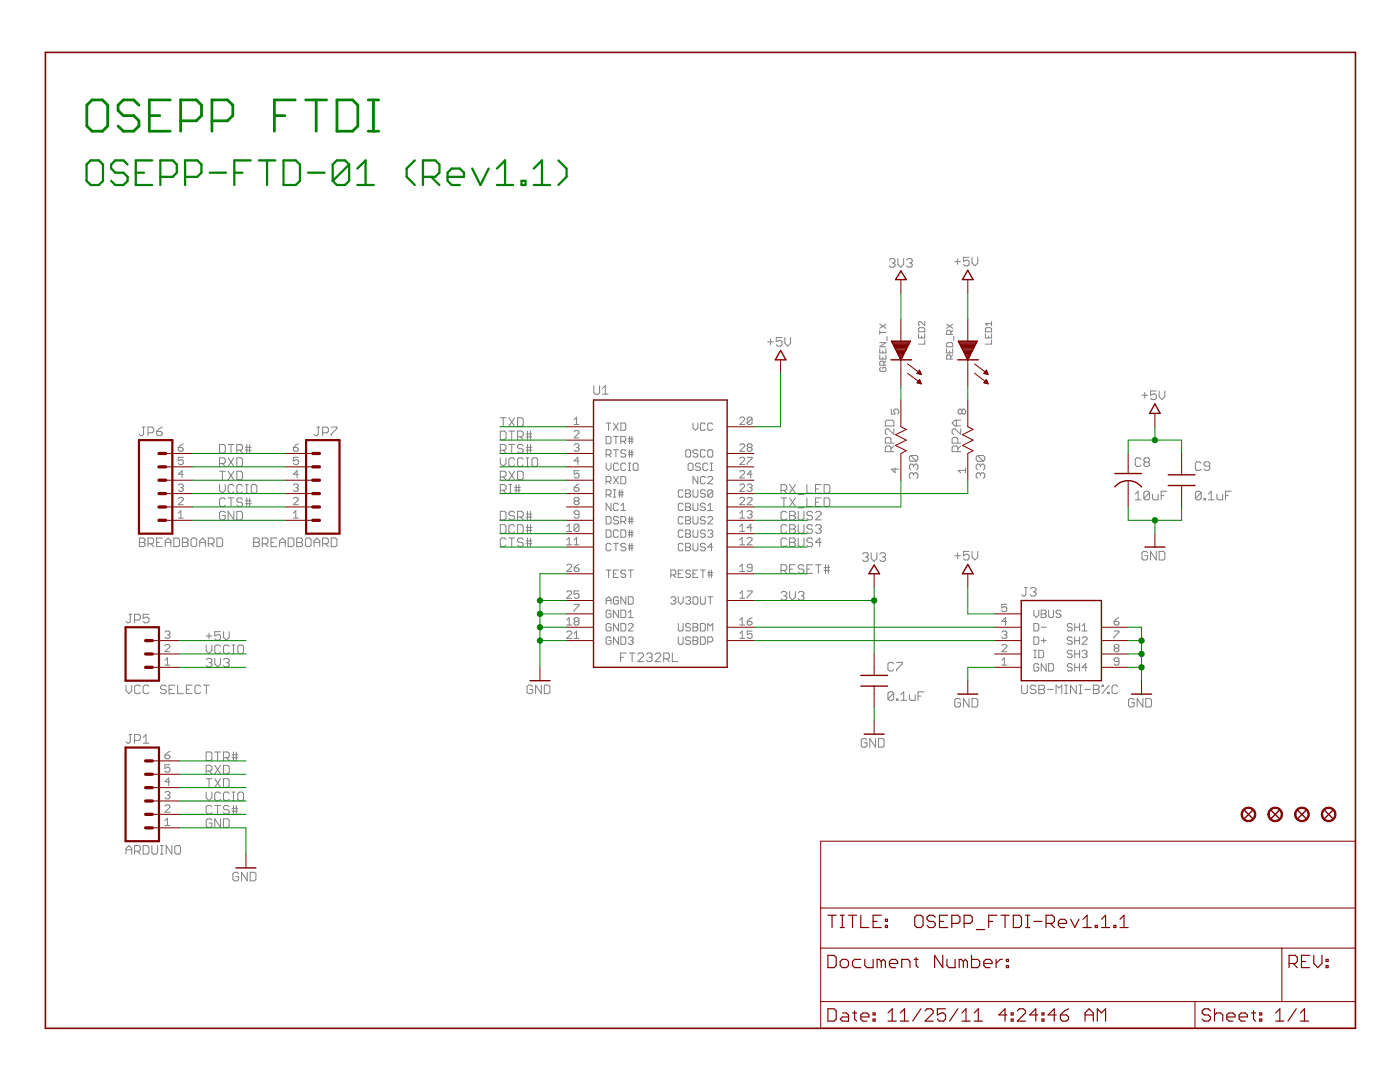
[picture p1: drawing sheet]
<svg xmlns="http://www.w3.org/2000/svg" width="279mm" height="216mm" viewBox="0 0 279 216" stroke-linecap="round" stroke-linejoin="round" font-family="sans-serif">
<g fill="#808080" stroke="#808080" stroke-width=".2">
<path d="M226.6 98.6l.5-.6z"/>
<path d="M227.1 98v1.7z"/>
<path d="M226.6 99.7h1.1z"/>
<path d="M228.3 98.3v1.2z"/>
<path d="M228.6 98l-.3 .3z"/>
<path d="M228.6 98h.5z"/>
<path d="M229.1 98l.3 .3z"/>
<path d="M229.4 98.3v1.2z"/>
<path d="M229.1 99.7l.3-.2z"/>
<path d="M228.6 99.7h.5z"/>
<path d="M228.3 99.5l.3 .2z"/>
<path d="M228.3 99.5l1.1-1.2z"/>
<path d="M230 98.6v.9z"/>
<path d="M230 99.5l.3 .2z"/>
<path d="M230.3 99.7h.8z"/>
<path d="M231.1 98.6v1.1z"/>
<path d="M231.7 98v1.7z"/>
<path d="M231.7 98h1.2z"/>
<path d="M231.7 98.9h.6z"/>
<path d="M177.2 138.3v1.2z"/>
<path d="M177.2 138.3l.3-.3z"/>
<path d="M177.5 138h.6z"/>
<path d="M178.1 138l.3 .3z"/>
<path d="M178.4 138.3v1.2z"/>
<path d="M178.1 139.7l.3-.2z"/>
<path d="M177.5 139.7h.6z"/>
<path d="M177.2 139.5l.3 .2z"/>
<path d="M177.2 139.5l1.2-1.2z"/>
<path d="M178.9 139.5v.2z"/>
<path d="M178.9 139.5h.3z"/>
<path d="M179.2 139.5v.2z"/>
<path d="M178.9 139.7h.3z"/>
<path d="M179.8 138.6l.6-.6z"/>
<path d="M180.4 138v1.7z"/>
<path d="M179.8 139.7h1.1z"/>
<path d="M181.5 138.6v.9z"/>
<path d="M181.5 139.5l.3 .2z"/>
<path d="M181.8 139.7h.8z"/>
<path d="M182.6 138.6v1.1z"/>
<path d="M183.2 138v1.7z"/>
<path d="M183.2 138h1.2z"/>
<path d="M183.2 138.9h.6z"/>
<path d="M238.6 98.3v1.2z"/>
<path d="M238.8 98l-.2 .3z"/>
<path d="M238.8 98h.6z"/>
<path d="M239.4 98l.3 .3z"/>
<path d="M239.7 98.3v1.2z"/>
<path d="M239.4 99.7l.3-.2z"/>
<path d="M238.8 99.7h.6z"/>
<path d="M238.6 99.5l.2 .2z"/>
<path d="M238.6 99.5l1.1-1.2z"/>
<path d="M240.3 99.5v.2z"/>
<path d="M240.3 99.5h.3z"/>
<path d="M240.6 99.5v.2z"/>
<path d="M240.3 99.7h.3z"/>
<path d="M241.2 98.6l.5-.6z"/>
<path d="M241.7 98v1.7z"/>
<path d="M241.2 99.7h1.1z"/>
<path d="M242.9 98.6v.9z"/>
<path d="M242.9 99.5l.3 .2z"/>
<path d="M243.2 99.7h.8z"/>
<path d="M244 98.6v1.1z"/>
<path d="M244.6 98v1.7z"/>
<path d="M244.6 98h1.1z"/>
<path d="M244.6 98.9h.6z"/>
<path d="M188.9 71.6h1.2z"/>
<path d="M188.9 71v.6z"/>
<path d="M188.9 71l.2-.2z"/>
<path d="M189.1 70.8h.4z"/>
<path d="M189.5 70.8l.2 .2z"/>
<path d="M189.7 71v.6z"/>
<path d="M190.1 70.8l-.4 .4z"/>
<path d="M188.9 69.6v.8z"/>
<path d="M188.9 70.4h1.2z"/>
<path d="M190.1 69.6v.8z"/>
<path d="M189.5 70v.4z"/>
<path d="M188.9 69.2h1.2z"/>
<path d="M190.1 68.6v.6z"/>
<path d="M189.9 68.4l.2 .2z"/>
<path d="M189.1 68.4h.8z"/>
<path d="M189.1 68.4l-.2 .2z"/>
<path d="M188.9 68.6v.6z"/>
<path d="M190.4 67.1v.9z"/>
<path d="M188.9 66.7h1.2z"/>
<path d="M188.9 66.1v.6z"/>
<path d="M188.9 66.1l.2-.2z"/>
<path d="M189.1 65.9h.4z"/>
<path d="M189.5 65.9l.2 .2z"/>
<path d="M189.7 66.1v.6z"/>
<path d="M190.1 65.9l-.4 .4z"/>
<path d="M188.9 65.5l1.2-.8z"/>
<path d="M188.9 64.7l1.2 .8z"/>
<path d="M175.6 73.5l.2-.2z"/>
<path d="M175.6 73.5v.4z"/>
<path d="M175.6 73.9l.2 .2z"/>
<path d="M175.8 74.1h.8z"/>
<path d="M176.6 74.1l.2-.2z"/>
<path d="M176.8 73.5v.4z"/>
<path d="M176.6 73.3l.2 .2z"/>
<path d="M176.2 73.3h.4z"/>
<path d="M176.2 73.3v.4z"/>
<path d="M175.6 72.9h1.2z"/>
<path d="M175.6 72.3v.6z"/>
<path d="M175.6 72.3l.2-.2z"/>
<path d="M175.8 72.1h.4z"/>
<path d="M176.2 72.1l.2 .2z"/>
<path d="M176.4 72.3v.6z"/>
<path d="M176.8 72.1l-.4 .4z"/>
<path d="M175.6 70.8v.8z"/>
<path d="M175.6 71.6h1.2z"/>
<path d="M176.8 70.8v.8z"/>
<path d="M176.2 71.2v.4z"/>
<path d="M175.6 69.6v.8z"/>
<path d="M175.6 70.4h1.2z"/>
<path d="M176.8 69.6v.8z"/>
<path d="M176.2 70v.4z"/>
<path d="M175.6 69.2h1.2z"/>
<path d="M175.6 69.2l1.2-.8z"/>
<path d="M175.6 68.4h1.2z"/>
<path d="M177 67.1v.9z"/>
<path d="M175.6 66.3h1.2z"/>
<path d="M175.6 65.9v.8z"/>
<path d="M175.6 65.5l1.2-.8z"/>
<path d="M175.6 64.7l1.2 .8z"/>
<path d="M172.1 110.6l.3-.3z"/>
<path d="M172.4 110.3h.6z"/>
<path d="M173 110.3l.3 .3z"/>
<path d="M173.3 110.6v.3z"/>
<path d="M173.3 110.9l-.3 .2z"/>
<path d="M172.7 111.1h.3z"/>
<path d="M173 111.1l.3 .3z"/>
<path d="M173.3 111.4v.3z"/>
<path d="M173.3 111.7l-.3 .3z"/>
<path d="M172.4 112h.6z"/>
<path d="M172.1 111.7l.3 .3z"/>
<path d="M173.9 110.3v1.1z"/>
<path d="M173.9 111.4l.5 .6z"/>
<path d="M174.4 112l.6-.6z"/>
<path d="M175 110.3v1.1z"/>
<path d="M175.6 110.6l.3-.3z"/>
<path d="M175.9 110.3h.5z"/>
<path d="M176.4 110.3l.3 .3z"/>
<path d="M176.7 110.6v.3z"/>
<path d="M176.4 111.1l.3-.2z"/>
<path d="M176.1 111.1h.3z"/>
<path d="M176.4 111.1l.3 .3z"/>
<path d="M176.7 111.4v.3z"/>
<path d="M176.7 111.7l-.3 .3z"/>
<path d="M175.9 112h.5z"/>
<path d="M175.6 111.7l.3 .3z"/>
<path d="M194.8 95.2l.3 .3z"/>
<path d="M194.8 94.6v.6z"/>
<path d="M194.8 94.6l.3-.3z"/>
<path d="M195.1 94.3h.3z"/>
<path d="M195.4 94.3l.3 .3z"/>
<path d="M195.7 94.6v.3z"/>
<path d="M195.7 94.6l.3-.3z"/>
<path d="M196 94.3h.2z"/>
<path d="M196.2 94.3l.3 .3z"/>
<path d="M196.5 94.6v.6z"/>
<path d="M196.2 95.5l.3-.3z"/>
<path d="M194.8 93.5l.3 .2z"/>
<path d="M194.8 92.9v.6z"/>
<path d="M195.1 92.6l-.3 .3z"/>
<path d="M195.1 92.6h.3z"/>
<path d="M195.4 92.6l.3 .3z"/>
<path d="M195.7 92.9v.3z"/>
<path d="M195.7 92.9l.3-.3z"/>
<path d="M196 92.6h.2z"/>
<path d="M196.2 92.6l.3 .3z"/>
<path d="M196.5 92.9v.6z"/>
<path d="M196.2 93.7l.3-.2z"/>
<path d="M195.1 92h1.1z"/>
<path d="M194.8 91.7l.3 .3z"/>
<path d="M194.8 91.2v.5z"/>
<path d="M194.8 91.2l.3-.3z"/>
<path d="M195.1 90.9h1.1z"/>
<path d="M196.2 90.9l.3 .3z"/>
<path d="M196.5 91.2v.5z"/>
<path d="M196.5 91.7l-.3 .3z"/>
<path d="M195.1 90.9l1.1 1.1z"/>
<path d="M181.5 95.2l.3 .3z"/>
<path d="M181.5 94.6v.6z"/>
<path d="M181.5 94.6l.3-.3z"/>
<path d="M181.8 94.3h.3z"/>
<path d="M182.1 94.3l.2 .3z"/>
<path d="M182.3 94.6v.3z"/>
<path d="M182.3 94.6l.3-.3z"/>
<path d="M182.6 94.3h.3z"/>
<path d="M182.9 94.3l.3 .3z"/>
<path d="M183.2 94.6v.6z"/>
<path d="M183.2 95.2l-.3 .3z"/>
<path d="M181.5 93.5l.3 .2z"/>
<path d="M181.5 92.9v.6z"/>
<path d="M181.8 92.6l-.3 .3z"/>
<path d="M181.8 92.6h.3z"/>
<path d="M182.1 92.6l.2 .3z"/>
<path d="M182.3 92.9v.3z"/>
<path d="M182.3 92.9l.3-.3z"/>
<path d="M182.6 92.6h.3z"/>
<path d="M182.9 92.6l.3 .3z"/>
<path d="M183.2 92.9v.6z"/>
<path d="M183.2 93.5l-.3 .2z"/>
<path d="M181.8 92h1.1z"/>
<path d="M181.5 91.7l.3 .3z"/>
<path d="M181.5 91.2v.5z"/>
<path d="M181.5 91.2l.3-.3z"/>
<path d="M181.8 90.9h1.1z"/>
<path d="M182.9 90.9l.3 .3z"/>
<path d="M183.2 91.2v.5z"/>
<path d="M183.2 91.7l-.3 .3z"/>
<path d="M181.8 90.9l1.1 1.1z"/>
<path d="M123.8 130.3v1.7z"/>
<path d="M123.8 130.3h1.2z"/>
<path d="M123.8 131.2h.6z"/>
<path d="M126.2 130.3v1.7z"/>
<path d="M125.6 130.3h1.1z"/>
<path d="M127.3 132h1.1z"/>
<path d="M127.3 132l1.1-1.1z"/>
<path d="M128.4 130.6v.3z"/>
<path d="M128.1 130.3l.3 .3z"/>
<path d="M127.6 130.3h.5z"/>
<path d="M127.6 130.3l-.3 .3z"/>
<path d="M129 130.6l.3-.3z"/>
<path d="M129.3 130.3h.6z"/>
<path d="M129.9 130.3l.3 .3z"/>
<path d="M130.2 130.6v.3z"/>
<path d="M130.2 130.9l-.3 .3z"/>
<path d="M129.6 131.2h.3z"/>
<path d="M129.9 131.2l.3 .2z"/>
<path d="M130.2 131.4v.3z"/>
<path d="M129.9 132l.3-.3z"/>
<path d="M129.3 132h.6z"/>
<path d="M129 131.7l.3 .3z"/>
<path d="M130.7 132h1.2z"/>
<path d="M130.7 132l1.2-1.1z"/>
<path d="M131.9 130.6v.3z"/>
<path d="M131.6 130.3l.3 .3z"/>
<path d="M131 130.3h.6z"/>
<path d="M130.7 130.6l.3-.3z"/>
<path d="M132.5 130.3v1.7z"/>
<path d="M132.5 130.3h.8z"/>
<path d="M133.3 130.3l.3 .3z"/>
<path d="M133.6 130.6v.6z"/>
<path d="M133.6 131.2l-.3 .2z"/>
<path d="M132.5 131.4h.8z"/>
<path d="M133 131.4l.6 .6z"/>
<path d="M134.2 130.3v1.7z"/>
<path d="M134.2 132h1.1z"/>
<path d="M203.9 136.7v1.4z"/>
<path d="M203.9 138.1l.3 .3z"/>
<path d="M204.2 138.4h.5z"/>
<path d="M204.7 138.4l.3-.3z"/>
<path d="M205 136.7v1.4z"/>
<path d="M206.5 136.7l.3 .3z"/>
<path d="M205.9 136.7h.6z"/>
<path d="M205.9 136.7l-.3 .3z"/>
<path d="M205.6 137v.3z"/>
<path d="M205.6 137.3l.3 .3z"/>
<path d="M205.9 137.6h.6z"/>
<path d="M206.5 137.6l.3 .3z"/>
<path d="M206.8 137.9v.2z"/>
<path d="M206.5 138.4l.3-.3z"/>
<path d="M205.9 138.4h.6z"/>
<path d="M205.6 138.1l.3 .3z"/>
<path d="M207.3 136.7v1.7z"/>
<path d="M207.3 136.7h.9z"/>
<path d="M208.2 136.7l.3 .3z"/>
<path d="M208.5 137v.3z"/>
<path d="M208.2 137.6l.3-.3z"/>
<path d="M208.2 137.6l.3 .3z"/>
<path d="M208.5 137.9v.2z"/>
<path d="M208.2 138.4l.3-.3z"/>
<path d="M207.3 138.4h.9z"/>
<path d="M207.3 137.6h.9z"/>
<path d="M209 137.6h1.2z"/>
<path d="M210.8 136.7v1.7z"/>
<path d="M210.8 136.7l.5 .6z"/>
<path d="M211.3 137.3l.6-.6z"/>
<path d="M211.9 136.7v1.7z"/>
<path d="M212.5 138.4h.6z"/>
<path d="M212.8 136.7v1.7z"/>
<path d="M212.5 136.7h.6z"/>
<path d="M213.6 136.7v1.7z"/>
<path d="M213.6 136.7l1.2 1.7z"/>
<path d="M214.8 136.7v1.7z"/>
<path d="M215.3 138.4h.6z"/>
<path d="M215.6 136.7v1.7z"/>
<path d="M215.3 136.7h.6z"/>
<path d="M216.5 137.6h1.1z"/>
<path d="M218.2 136.7v1.7z"/>
<path d="M218.2 136.7h.9z"/>
<path d="M219.1 136.7l.3 .3z"/>
<path d="M219.4 137v.3z"/>
<path d="M219.4 137.3l-.3 .3z"/>
<path d="M219.1 137.6l.3 .3z"/>
<path d="M219.4 137.9v.2z"/>
<path d="M219.4 138.1l-.3 .3z"/>
<path d="M218.2 138.4h.9z"/>
<path d="M218.2 137.6h.9z"/>
<path d="M221.1 138.1v.3z"/>
<path d="M221.1 138.1h.3z"/>
<path d="M221.4 138.1v.3z"/>
<path d="M221.1 138.4h.3z"/>
<path d="M219.9 136.7h.3z"/>
<path d="M220.2 136.7v.3z"/>
<path d="M219.9 137h.3z"/>
<path d="M219.9 136.7v.3z"/>
<path d="M221.4 136.7l-1.5 1.7z"/>
<path d="M222.8 136.7l.3 .3z"/>
<path d="M222.2 136.7h.6z"/>
<path d="M221.9 137l.3-.3z"/>
<path d="M221.9 137v1.1z"/>
<path d="M221.9 138.1l.3 .3z"/>
<path d="M222.2 138.4h.6z"/>
<path d="M222.8 138.4l.3-.3z"/>
<path d="M153.2 68.2h1.1z"/>
<path d="M153.8 67.6v1.2z"/>
<path d="M154.9 67.4h1.2z"/>
<path d="M154.9 67.4v.8z"/>
<path d="M154.9 68.2l.6-.3z"/>
<path d="M155.5 67.9h.3z"/>
<path d="M155.8 67.9l.3 .3z"/>
<path d="M156.1 68.2v.6z"/>
<path d="M156.1 68.8l-.3 .3z"/>
<path d="M155.2 69.1h.6z"/>
<path d="M154.9 68.8l.3 .3z"/>
<path d="M156.6 67.4v1.1z"/>
<path d="M156.6 68.5l.6 .6z"/>
<path d="M157.2 69.1l.6-.6z"/>
<path d="M157.8 67.4v1.1z"/>
<path d="M190.5 110.9h1.2z"/>
<path d="M191.1 110.3v1.2z"/>
<path d="M192.3 110h1.1z"/>
<path d="M192.3 110v.9z"/>
<path d="M192.3 110.9l.5-.3z"/>
<path d="M192.8 110.6h.3z"/>
<path d="M193.1 110.6l.3 .3z"/>
<path d="M193.4 110.9v.6z"/>
<path d="M193.4 111.5l-.3 .2z"/>
<path d="M192.6 111.7h.5z"/>
<path d="M192.3 111.5l.3 .2z"/>
<path d="M194 110v1.2z"/>
<path d="M194 111.2l.6 .5z"/>
<path d="M194.6 111.7l.5-.5z"/>
<path d="M195.1 110v1.2z"/>
<path d="M227.9 78.9h1.1z"/>
<path d="M228.5 78.3v1.1z"/>
<path d="M229.6 78h1.2z"/>
<path d="M229.6 78v.9z"/>
<path d="M229.6 78.9l.6-.3z"/>
<path d="M230.2 78.6h.3z"/>
<path d="M230.5 78.6l.3 .3z"/>
<path d="M230.8 78.9v.5z"/>
<path d="M230.8 79.4l-.3 .3z"/>
<path d="M229.9 79.7h.6z"/>
<path d="M229.6 79.4l.3 .3z"/>
<path d="M231.3 78v1.2z"/>
<path d="M231.3 79.2l.6 .5z"/>
<path d="M231.9 79.7l.6-.5z"/>
<path d="M232.5 78v1.2z"/>
<path d="M25.1 169.3v1.1z"/>
<path d="M25.1 169.3l.6-.6z"/>
<path d="M25.7 168.7l.6 .6z"/>
<path d="M26.3 169.3v1.1z"/>
<path d="M25.1 169.6h1.2z"/>
<path d="M26.9 168.7v1.7z"/>
<path d="M26.9 168.7h.8z"/>
<path d="M27.7 168.7l.3 .3z"/>
<path d="M28 169v.6z"/>
<path d="M28 169.6l-.3 .3z"/>
<path d="M26.9 169.9h.8z"/>
<path d="M27.4 169.9l.6 .5z"/>
<path d="M28.6 168.7v1.7z"/>
<path d="M28.6 170.4h.8z"/>
<path d="M29.7 170.1l-.3 .3z"/>
<path d="M29.7 169v1.1z"/>
<path d="M29.4 168.7l.3 .3z"/>
<path d="M28.6 168.7h.8z"/>
<path d="M30.3 168.7v1.4z"/>
<path d="M30.3 170.1l.3 .3z"/>
<path d="M30.6 170.4h.6z"/>
<path d="M31.2 170.4l.3-.3z"/>
<path d="M31.5 168.7v1.4z"/>
<path d="M32 170.4h.6z"/>
<path d="M32.3 168.7v1.7z"/>
<path d="M32 168.7h.6z"/>
<path d="M33.2 168.7v1.7z"/>
<path d="M33.2 168.7l1.1 1.7z"/>
<path d="M34.3 168.7v1.7z"/>
<path d="M35.2 168.7h.6z"/>
<path d="M35.2 168.7l-.3 .3z"/>
<path d="M34.9 169v1.1z"/>
<path d="M34.9 170.1l.3 .3z"/>
<path d="M35.2 170.4h.6z"/>
<path d="M36 170.1l-.2 .3z"/>
<path d="M36 169v1.1z"/>
<path d="M35.8 168.7l.2 .3z"/>
<path d="M25.1 136.7v1.2z"/>
<path d="M25.1 137.9l.6 .5z"/>
<path d="M25.7 138.4l.6-.5z"/>
<path d="M26.3 136.7v1.2z"/>
<path d="M27.7 136.7l.3 .3z"/>
<path d="M27.2 136.7h.5z"/>
<path d="M26.9 137l.3-.3z"/>
<path d="M26.9 137v1.1z"/>
<path d="M26.9 138.1l.3 .3z"/>
<path d="M27.2 138.4h.5z"/>
<path d="M28 138.1l-.3 .3z"/>
<path d="M29.4 136.7l.3 .3z"/>
<path d="M28.9 136.7h.5z"/>
<path d="M28.6 137l.3-.3z"/>
<path d="M28.6 137v1.1z"/>
<path d="M28.6 138.1l.3 .3z"/>
<path d="M28.9 138.4h.5z"/>
<path d="M29.4 138.4l.3-.3z"/>
<path d="M32.9 136.7l.3 .3z"/>
<path d="M32.3 136.7h.6z"/>
<path d="M32.3 136.7l-.3 .3z"/>
<path d="M32 137v.3z"/>
<path d="M32 137.3l.3 .3z"/>
<path d="M32.3 137.6h.6z"/>
<path d="M32.9 137.6l.3 .3z"/>
<path d="M33.2 137.9v.2z"/>
<path d="M32.9 138.4l.3-.3z"/>
<path d="M32.3 138.4h.6z"/>
<path d="M32 138.1l.3 .3z"/>
<path d="M33.7 136.7h1.2z"/>
<path d="M33.7 136.7v1.7z"/>
<path d="M33.7 138.4h1.2z"/>
<path d="M33.7 137.6h.6z"/>
<path d="M35.5 136.7v1.7z"/>
<path d="M35.5 138.4h1.1z"/>
<path d="M37.2 136.7h1.1z"/>
<path d="M37.2 136.7v1.7z"/>
<path d="M37.2 138.4h1.1z"/>
<path d="M37.2 137.6h.6z"/>
<path d="M39.8 136.7l.2 .3z"/>
<path d="M39.2 136.7h.6z"/>
<path d="M39.2 136.7l-.3 .3z"/>
<path d="M38.9 137v1.1z"/>
<path d="M38.9 138.1l.3 .3z"/>
<path d="M39.2 138.4h.6z"/>
<path d="M39.8 138.4l.2-.3z"/>
<path d="M41.2 136.7v1.7z"/>
<path d="M40.6 136.7h1.2z"/>
<path d="M190.5 52.2h1.2z"/>
<path d="M191.1 51.6v1.2z"/>
<path d="M192.3 51.4h1.1z"/>
<path d="M192.3 51.4v.8z"/>
<path d="M192.3 52.2l.5-.3z"/>
<path d="M192.8 51.9h.3z"/>
<path d="M193.1 51.9l.3 .3z"/>
<path d="M193.4 52.2v.6z"/>
<path d="M193.4 52.8l-.3 .2z"/>
<path d="M192.6 53h.5z"/>
<path d="M192.3 52.8l.3 .2z"/>
<path d="M194 51.4v1.1z"/>
<path d="M194 52.5l.6 .5z"/>
<path d="M194.6 53l.5-.5z"/>
<path d="M195.1 51.4v1.1z"/>
<path d="M177.8 51.6l-.3 .3z"/>
<path d="M177.8 51.6h.5z"/>
<path d="M178.3 51.6l.3 .3z"/>
<path d="M178.6 51.9v.3z"/>
<path d="M178.6 52.2l-.3 .3z"/>
<path d="M178.1 52.5h.2z"/>
<path d="M178.3 52.5l.3 .2z"/>
<path d="M178.6 52.7v.3z"/>
<path d="M178.3 53.3l.3-.3z"/>
<path d="M177.8 53.3h.5z"/>
<path d="M177.5 53l.3 .3z"/>
<path d="M179.2 51.6v1.1z"/>
<path d="M179.2 52.7l.6 .6z"/>
<path d="M179.8 53.3l.5-.6z"/>
<path d="M180.3 51.6v1.1z"/>
<path d="M180.9 51.9l.3-.3z"/>
<path d="M181.2 51.6h.6z"/>
<path d="M181.8 51.6l.3 .3z"/>
<path d="M182.1 51.9v.3z"/>
<path d="M182.1 52.2l-.3 .3z"/>
<path d="M181.5 52.5h.3z"/>
<path d="M181.8 52.5l.3 .2z"/>
<path d="M182.1 52.7v.3z"/>
<path d="M182.1 53l-.3 .3z"/>
<path d="M181.2 53.3h.6z"/>
<path d="M180.9 53l.3 .3z"/>
<path d="M27.8 107.4v1.7z"/>
<path d="M27.8 107.4h.9z"/>
<path d="M28.7 107.4l.3 .3z"/>
<path d="M29 107.7v.2z"/>
<path d="M29 107.9l-.3 .3z"/>
<path d="M28.7 108.2l.3 .3z"/>
<path d="M29 108.5v.3z"/>
<path d="M28.7 109.1l.3-.3z"/>
<path d="M27.8 109.1h.9z"/>
<path d="M27.8 108.2h.9z"/>
<path d="M29.5 107.4v1.7z"/>
<path d="M29.5 107.4h.9z"/>
<path d="M30.4 107.4l.3 .3z"/>
<path d="M30.7 107.7v.5z"/>
<path d="M30.7 108.2l-.3 .3z"/>
<path d="M29.5 108.5h.9z"/>
<path d="M30.1 108.5l.6 .6z"/>
<path d="M31.3 107.4h1.1z"/>
<path d="M31.3 107.4v1.7z"/>
<path d="M31.3 109.1h1.1z"/>
<path d="M31.3 108.2h.5z"/>
<path d="M33 107.9v1.2z"/>
<path d="M33 107.9l.5-.5z"/>
<path d="M33.5 107.4l.6 .5z"/>
<path d="M34.1 107.9v1.2z"/>
<path d="M33 108.2h1.1z"/>
<path d="M34.7 107.4v1.7z"/>
<path d="M34.7 109.1h.8z"/>
<path d="M35.5 109.1l.3-.3z"/>
<path d="M35.8 107.7v1.1z"/>
<path d="M35.5 107.4l.3 .3z"/>
<path d="M34.7 107.4h.8z"/>
<path d="M36.4 107.4v1.7z"/>
<path d="M36.4 107.4h.9z"/>
<path d="M37.3 107.4l.2 .3z"/>
<path d="M37.5 107.7v.2z"/>
<path d="M37.5 107.9l-.2 .3z"/>
<path d="M37.3 108.2l.2 .3z"/>
<path d="M37.5 108.5v.3z"/>
<path d="M37.5 108.8l-.2 .3z"/>
<path d="M36.4 109.1h.9z"/>
<path d="M36.4 108.2h.9z"/>
<path d="M38.4 107.4h.6z"/>
<path d="M38.4 107.4l-.3 .3z"/>
<path d="M38.1 107.7v1.1z"/>
<path d="M38.1 108.8l.3 .3z"/>
<path d="M38.4 109.1h.6z"/>
<path d="M39 109.1l.3-.3z"/>
<path d="M39.3 107.7v1.1z"/>
<path d="M39 107.4l.3 .3z"/>
<path d="M39.9 107.9v1.2z"/>
<path d="M39.9 107.9l.5-.5z"/>
<path d="M40.4 107.4l.6 .5z"/>
<path d="M41 107.9v1.2z"/>
<path d="M39.9 108.2h1.1z"/>
<path d="M41.6 107.4v1.7z"/>
<path d="M41.6 107.4h.8z"/>
<path d="M42.4 107.4l.3 .3z"/>
<path d="M42.7 107.7v.5z"/>
<path d="M42.4 108.5l.3-.3z"/>
<path d="M41.6 108.5h.8z"/>
<path d="M42.1 108.5l.6 .6z"/>
<path d="M43.3 107.4v1.7z"/>
<path d="M43.3 109.1h.9z"/>
<path d="M44.2 109.1l.2-.3z"/>
<path d="M44.4 107.7v1.1z"/>
<path d="M44.2 107.4l.2 .3z"/>
<path d="M43.3 107.4h.9z"/>
<path d="M50.6 107.4v1.7z"/>
<path d="M50.6 107.4h.9z"/>
<path d="M51.5 107.4l.3 .3z"/>
<path d="M51.8 107.7v.2z"/>
<path d="M51.8 107.9l-.3 .3z"/>
<path d="M51.5 108.2l.3 .3z"/>
<path d="M51.8 108.5v.3z"/>
<path d="M51.8 108.8l-.3 .3z"/>
<path d="M50.6 109.1h.9z"/>
<path d="M50.6 108.2h.9z"/>
<path d="M52.3 107.4v1.7z"/>
<path d="M52.3 107.4h.9z"/>
<path d="M53.2 107.4l.3 .3z"/>
<path d="M53.5 107.7v.5z"/>
<path d="M53.5 108.2l-.3 .3z"/>
<path d="M52.3 108.5h.9z"/>
<path d="M52.9 108.5l.6 .6z"/>
<path d="M54.1 107.4h1.1z"/>
<path d="M54.1 107.4v1.7z"/>
<path d="M54.1 109.1h1.1z"/>
<path d="M54.1 108.2h.6z"/>
<path d="M55.8 107.9v1.2z"/>
<path d="M55.8 107.9l.6-.5z"/>
<path d="M56.4 107.4l.5 .5z"/>
<path d="M56.9 107.9v1.2z"/>
<path d="M55.8 108.2h1.1z"/>
<path d="M57.5 107.4v1.7z"/>
<path d="M57.5 109.1h.9z"/>
<path d="M58.7 108.8l-.3 .3z"/>
<path d="M58.7 107.7v1.1z"/>
<path d="M58.4 107.4l.3 .3z"/>
<path d="M57.5 107.4h.9z"/>
<path d="M59.2 107.4v1.7z"/>
<path d="M59.2 107.4h.9z"/>
<path d="M60.1 107.4l.3 .3z"/>
<path d="M60.4 107.7v.2z"/>
<path d="M60.4 107.9l-.3 .3z"/>
<path d="M60.1 108.2l.3 .3z"/>
<path d="M60.4 108.5v.3z"/>
<path d="M60.4 108.8l-.3 .3z"/>
<path d="M59.2 109.1h.9z"/>
<path d="M59.2 108.2h.9z"/>
<path d="M61.2 107.4h.6z"/>
<path d="M61.2 107.4l-.2 .3z"/>
<path d="M61 107.7v1.1z"/>
<path d="M61 108.8l.2 .3z"/>
<path d="M61.2 109.1h.6z"/>
<path d="M61.8 109.1l.3-.3z"/>
<path d="M62.1 107.7v1.1z"/>
<path d="M61.8 107.4l.3 .3z"/>
<path d="M62.7 107.9v1.2z"/>
<path d="M62.7 107.9l.5-.5z"/>
<path d="M63.2 107.4l.6 .5z"/>
<path d="M63.8 107.9v1.2z"/>
<path d="M62.7 108.2h1.1z"/>
<path d="M64.4 107.4v1.7z"/>
<path d="M64.4 107.4h.8z"/>
<path d="M65.2 107.4l.3 .3z"/>
<path d="M65.5 107.7v.5z"/>
<path d="M65.2 108.5l.3-.3z"/>
<path d="M64.4 108.5h.8z"/>
<path d="M65 108.5l.5 .6z"/>
<path d="M66.1 107.4v1.7z"/>
<path d="M66.1 109.1h.9z"/>
<path d="M67.2 108.8l-.2 .3z"/>
<path d="M67.2 107.7v1.1z"/>
<path d="M67 107.4l.2 .3z"/>
<path d="M66.1 107.4h.9z"/>
<path d="M106 136.7l.3 .3z"/>
<path d="M105.5 136.7h.5z"/>
<path d="M105.2 137l.3-.3z"/>
<path d="M105.2 137v1.1z"/>
<path d="M105.2 138.1l.3 .3z"/>
<path d="M105.5 138.4h.5z"/>
<path d="M106 138.4l.3-.3z"/>
<path d="M106.3 137.6v.5z"/>
<path d="M105.7 137.6h.6z"/>
<path d="M106.9 136.7v1.7z"/>
<path d="M106.9 136.7l1.1 1.7z"/>
<path d="M108 136.7v1.7z"/>
<path d="M108.6 136.7v1.7z"/>
<path d="M108.6 138.4h.9z"/>
<path d="M109.7 138.1l-.2 .3z"/>
<path d="M109.7 137v1.1z"/>
<path d="M109.5 136.7l.2 .3z"/>
<path d="M108.6 136.7h.9z"/>
<path d="M47.3 174.1l.3 .2z"/>
<path d="M46.8 174.1h.5z"/>
<path d="M46.8 174.1l-.3 .2z"/>
<path d="M46.5 174.3v1.2z"/>
<path d="M46.5 175.5l.3 .3z"/>
<path d="M46.8 175.8h.5z"/>
<path d="M47.6 175.5l-.3 .3z"/>
<path d="M47.6 174.9v.6z"/>
<path d="M47.1 174.9h.5z"/>
<path d="M48.2 174.1v1.7z"/>
<path d="M48.2 174.1l1.1 1.7z"/>
<path d="M49.3 174.1v1.7z"/>
<path d="M49.9 174.1v1.7z"/>
<path d="M49.9 175.8h.9z"/>
<path d="M50.8 175.8l.3-.3z"/>
<path d="M51.1 174.3v1.2z"/>
<path d="M50.8 174.1l.3 .2z"/>
<path d="M49.9 174.1h.9z"/>
<path d="M228.7 110l.3 .3z"/>
<path d="M228.2 110h.5z"/>
<path d="M228.2 110l-.3 .3z"/>
<path d="M227.9 110.3v1.2z"/>
<path d="M227.9 111.5l.3 .2z"/>
<path d="M228.2 111.7h.5z"/>
<path d="M228.7 111.7l.3-.2z"/>
<path d="M229 110.9v.6z"/>
<path d="M228.5 110.9h.5z"/>
<path d="M229.6 110v1.7z"/>
<path d="M229.6 110l1.2 1.7z"/>
<path d="M230.8 110v1.7z"/>
<path d="M231.3 110v1.7z"/>
<path d="M231.3 111.7h.9z"/>
<path d="M232.2 111.7l.3-.2z"/>
<path d="M232.5 110.3v1.2z"/>
<path d="M232.2 110l.3 .3z"/>
<path d="M231.3 110h.9z"/>
<path d="M172.7 147.4l.3 .3z"/>
<path d="M172.1 147.4h.6z"/>
<path d="M172.1 147.4l-.2 .3z"/>
<path d="M171.9 147.7v1.1z"/>
<path d="M171.9 148.8l.2 .3z"/>
<path d="M172.1 149.1h.6z"/>
<path d="M172.7 149.1l.3-.3z"/>
<path d="M173 148.2v.6z"/>
<path d="M172.4 148.2h.6z"/>
<path d="M173.6 147.4v1.7z"/>
<path d="M173.6 147.4l1.1 1.7z"/>
<path d="M174.7 147.4v1.7z"/>
<path d="M175.3 147.4v1.7z"/>
<path d="M175.3 149.1h.9z"/>
<path d="M176.4 148.8l-.2 .3z"/>
<path d="M176.4 147.7v1.1z"/>
<path d="M176.2 147.4l.2 .3z"/>
<path d="M175.3 147.4h.9z"/>
<path d="M191.4 139.4l.3 .3z"/>
<path d="M190.8 139.4h.6z"/>
<path d="M190.5 139.7l.3-.3z"/>
<path d="M190.5 139.7v1.1z"/>
<path d="M190.5 140.8l.3 .3z"/>
<path d="M190.8 141.1h.6z"/>
<path d="M191.4 141.1l.3-.3z"/>
<path d="M191.7 140.2v.6z"/>
<path d="M191.1 140.2h.6z"/>
<path d="M192.3 139.4v1.7z"/>
<path d="M192.3 139.4l1.1 1.7z"/>
<path d="M193.4 139.4v1.7z"/>
<path d="M194 139.4v1.7z"/>
<path d="M194 141.1h.8z"/>
<path d="M194.8 141.1l.3-.3z"/>
<path d="M195.1 139.7v1.1z"/>
<path d="M194.8 139.4l.3 .3z"/>
<path d="M194 139.4h.8z"/>
<path d="M226.1 139.4l.3 .3z"/>
<path d="M225.5 139.4h.6z"/>
<path d="M225.5 139.4l-.3 .3z"/>
<path d="M225.2 139.7v1.1z"/>
<path d="M225.2 140.8l.3 .3z"/>
<path d="M225.5 141.1h.6z"/>
<path d="M226.1 141.1l.3-.3z"/>
<path d="M226.4 140.2v.6z"/>
<path d="M225.8 140.2h.6z"/>
<path d="M226.9 139.4v1.7z"/>
<path d="M226.9 139.4l1.2 1.7z"/>
<path d="M228.1 139.4v1.7z"/>
<path d="M228.7 139.4v1.7z"/>
<path d="M228.7 141.1h.8z"/>
<path d="M229.5 141.1l.3-.3z"/>
<path d="M229.8 139.7v1.1z"/>
<path d="M229.5 139.4l.3 .3z"/>
<path d="M228.7 139.4h.8z"/>
<path d="M227.4 91.4l.3 .3z"/>
<path d="M226.8 91.4h.6z"/>
<path d="M226.8 91.4l-.2 .3z"/>
<path d="M226.6 91.7v1.1z"/>
<path d="M226.6 92.8l.2 .3z"/>
<path d="M226.8 93.1h.6z"/>
<path d="M227.4 93.1l.3-.3z"/>
<path d="M228.6 91.4l-.3 .3z"/>
<path d="M228.6 91.4h.5z"/>
<path d="M229.1 91.4l.3 .3z"/>
<path d="M229.4 91.7v.2z"/>
<path d="M229.4 91.9l-.3 .3z"/>
<path d="M229.1 92.2l.3 .3z"/>
<path d="M229.4 92.5v.3z"/>
<path d="M229.1 93.1l.3-.3z"/>
<path d="M228.6 93.1h.5z"/>
<path d="M228.3 92.8l.3 .3z"/>
<path d="M228.3 92.5v.3z"/>
<path d="M228.3 92.5l.3-.3z"/>
<path d="M228.3 91.9l.3 .3z"/>
<path d="M228.3 91.7v.2z"/>
<path d="M228.6 92.2h.5z"/>
<path d="M178.1 132.2l.3 .3z"/>
<path d="M177.5 132.2h.6z"/>
<path d="M177.5 132.2l-.3 .3z"/>
<path d="M177.2 132.5v1.1z"/>
<path d="M177.2 133.6l.3 .3z"/>
<path d="M177.5 133.9h.6z"/>
<path d="M178.1 133.9l.3-.3z"/>
<path d="M178.9 132.2h1.2z"/>
<path d="M180.1 132.2v.3z"/>
<path d="M180.1 132.5l-1.2 1.1z"/>
<path d="M178.9 133.6v.3z"/>
<path d="M239.4 92.2l.3 .2z"/>
<path d="M238.8 92.2h.6z"/>
<path d="M238.8 92.2l-.2 .2z"/>
<path d="M238.6 92.4v1.2z"/>
<path d="M238.6 93.6l.2 .3z"/>
<path d="M238.8 93.9h.6z"/>
<path d="M239.4 93.9l.3-.3z"/>
<path d="M240.3 93.6l.3 .3z"/>
<path d="M240.6 93.9h.6z"/>
<path d="M241.4 93.6l-.2 .3z"/>
<path d="M241.4 92.4v1.2z"/>
<path d="M241.2 92.2l.2 .2z"/>
<path d="M240.6 92.2h.6z"/>
<path d="M240.3 92.4l.3-.2z"/>
<path d="M240.3 92.4v.3z"/>
<path d="M240.3 92.7l.3 .3z"/>
<path d="M240.6 93h.8z"/>
<path d="M196.7 68.7h1.2z"/>
<path d="M197.9 67.8v.9z"/>
<path d="M196.7 66.6v.8z"/>
<path d="M196.7 67.4h1.2z"/>
<path d="M197.9 66.6v.8z"/>
<path d="M197.3 67v.4z"/>
<path d="M196.7 66.2h1.2z"/>
<path d="M197.9 65.6v.6z"/>
<path d="M197.7 65.4l.2 .2z"/>
<path d="M196.9 65.4h.8z"/>
<path d="M196.9 65.4l-.2 .2z"/>
<path d="M196.7 65.6v.6z"/>
<path d="M196.7 64.6l.4 .4z"/>
<path d="M196.7 64.6h1.2z"/>
<path d="M197.9 64.2v.8z"/>
<path d="M183.3 68.7h1.3z"/>
<path d="M184.6 67.8v.9z"/>
<path d="M183.3 66.6v.8z"/>
<path d="M183.3 67.4h1.3z"/>
<path d="M184.6 66.6v.8z"/>
<path d="M183.9 67v.4z"/>
<path d="M183.3 66.2h1.3z"/>
<path d="M184.6 65.6v.6z"/>
<path d="M184.3 65.4l.3 .2z"/>
<path d="M183.5 65.4h.8z"/>
<path d="M183.5 65.4l-.2 .2z"/>
<path d="M183.3 65.6v.6z"/>
<path d="M184.6 64.2v.8z"/>
<path d="M183.7 64.2l.9 .8z"/>
<path d="M183.5 64.2h.2z"/>
<path d="M183.5 64.2l-.2 .2z"/>
<path d="M183.3 64.4v.4z"/>
<path d="M183.3 64.8l.2 .2z"/>
<path d="M191.2 93.9l.5 .4z"/>
<path d="M191.2 93.9h1.5z"/>
<path d="M192.7 93.4v.9z"/>
<path d="M191.2 82.4l.3 .2z"/>
<path d="M191.2 81.9v.5z"/>
<path d="M191.2 81.9l.3-.3z"/>
<path d="M191.5 81.6h.2z"/>
<path d="M191.7 81.6l.3 .3z"/>
<path d="M192 81.9l.2-.3z"/>
<path d="M192.2 81.6h.2z"/>
<path d="M192.4 81.6l.3 .3z"/>
<path d="M192.7 81.9v.5z"/>
<path d="M192.4 82.6l.3-.2z"/>
<path d="M192.2 82.6h.2z"/>
<path d="M192 82.4l.2 .2z"/>
<path d="M192 82.4l-.3 .2z"/>
<path d="M191.5 82.6h.2z"/>
<path d="M192 81.9v.5z"/>
<path d="M190 90.1h1.7z"/>
<path d="M190 89.3v.8z"/>
<path d="M190.3 89l-.3 .3z"/>
<path d="M190.3 89h.6z"/>
<path d="M190.9 89l.3 .3z"/>
<path d="M191.2 89.3v.8z"/>
<path d="M191.2 89.6l.5-.6z"/>
<path d="M190 88.4h1.7z"/>
<path d="M190 87.6v.8z"/>
<path d="M190.3 87.3l-.3 .3z"/>
<path d="M190.3 87.3h.6z"/>
<path d="M190.9 87.3l.3 .3z"/>
<path d="M191.2 87.6v.8z"/>
<path d="M191.7 85.6v1.1z"/>
<path d="M190.6 85.6l1.1 1.1z"/>
<path d="M190.3 85.6h.3z"/>
<path d="M190.3 85.6l-.3 .2z"/>
<path d="M190 85.8v.6z"/>
<path d="M190 86.4l.3 .3z"/>
<path d="M190.6 85h1.1z"/>
<path d="M190 84.4l.6 .6z"/>
<path d="M190 84.4l.6-.6z"/>
<path d="M190.6 83.8h1.1z"/>
<path d="M190.9 83.8v1.2z"/>
<path d="M177.9 93.6h1.5z"/>
<path d="M177.9 93.6l.7 .7z"/>
<path d="M178.6 93.4v.9z"/>
<path d="M177.9 81.6v1z"/>
<path d="M177.9 82.6h.7z"/>
<path d="M178.4 82.1l.2 .5z"/>
<path d="M178.4 81.9v.2z"/>
<path d="M178.4 81.9l.2-.3z"/>
<path d="M178.6 81.6h.5z"/>
<path d="M179.1 81.6l.3 .3z"/>
<path d="M179.4 81.9v.5z"/>
<path d="M179.1 82.6l.3-.2z"/>
<path d="M176.7 90.1h1.7z"/>
<path d="M176.7 89.3v.8z"/>
<path d="M177 89l-.3 .3z"/>
<path d="M177 89h.5z"/>
<path d="M177.5 89l.3 .3z"/>
<path d="M177.8 89.3v.8z"/>
<path d="M177.8 89.6l.6-.6z"/>
<path d="M176.7 88.4h1.7z"/>
<path d="M176.7 87.6v.8z"/>
<path d="M177 87.3l-.3 .3z"/>
<path d="M177 87.3h.5z"/>
<path d="M177.5 87.3l.3 .3z"/>
<path d="M177.8 87.6v.8z"/>
<path d="M178.4 85.6v1.1z"/>
<path d="M177.2 85.6l1.2 1.1z"/>
<path d="M177 85.6h.2z"/>
<path d="M177 85.6l-.3 .2z"/>
<path d="M176.7 85.8v.6z"/>
<path d="M176.7 86.4l.3 .3z"/>
<path d="M176.7 85h1.7z"/>
<path d="M178.4 84.1v.9z"/>
<path d="M178.1 83.8l.3 .3z"/>
<path d="M177 83.8h1.1z"/>
<path d="M177 83.8l-.3 .3z"/>
<path d="M176.7 84.1v.9z"/>
<path d="M121.7 108.4l.2 .3z"/>
<path d="M121.2 108.4h.5z"/>
<path d="M121.2 108.4l-.2 .3z"/>
<path d="M121 108.7v.9z"/>
<path d="M121 109.6l.2 .3z"/>
<path d="M121.2 109.9h.5z"/>
<path d="M121.7 109.9l.2-.3z"/>
<path d="M122.9 108.4v1.5z"/>
<path d="M122.4 108.4h1z"/>
<path d="M124.7 108.4l.2 .3z"/>
<path d="M124.1 108.4h.6z"/>
<path d="M124.1 108.4l-.2 .3z"/>
<path d="M123.9 108.7v.2z"/>
<path d="M123.9 108.9l.2 .3z"/>
<path d="M124.1 109.2h.6z"/>
<path d="M124.7 109.2l.2 .2z"/>
<path d="M124.9 109.4v.2z"/>
<path d="M124.9 109.6l-.2 .3z"/>
<path d="M124.1 109.9h.6z"/>
<path d="M123.9 109.6l.2 .3z"/>
<path d="M125.6 108.4v1.5z"/>
<path d="M126.1 108.4v1.5z"/>
<path d="M125.4 108.9h.7z"/>
<path d="M126.1 108.9h.3z"/>
<path d="M125.4 109.4h1z"/>
<path d="M113.1 107.7l.5-.4z"/>
<path d="M113.6 107.3v1.4z"/>
<path d="M113.1 108.7h1z"/>
<path d="M114.6 107.7l.5-.4z"/>
<path d="M115.1 107.3v1.4z"/>
<path d="M114.6 108.7h.9z"/>
<path d="M121 105.7v1.5z"/>
<path d="M121 107.2h.7z"/>
<path d="M121.7 107.2l.2-.2z"/>
<path d="M121.9 106v1z"/>
<path d="M121.7 105.7l.2 .3z"/>
<path d="M121 105.7h.7z"/>
<path d="M123.2 105.7l.2 .3z"/>
<path d="M122.7 105.7h.5z"/>
<path d="M122.7 105.7l-.3 .3z"/>
<path d="M122.4 106v1z"/>
<path d="M122.4 107l.3 .2z"/>
<path d="M122.7 107.2h.5z"/>
<path d="M123.2 107.2l.2-.2z"/>
<path d="M123.9 105.7v1.5z"/>
<path d="M123.9 107.2h.8z"/>
<path d="M124.7 107.2l.2-.2z"/>
<path d="M124.9 106v1z"/>
<path d="M124.7 105.7l.2 .3z"/>
<path d="M123.9 105.7h.8z"/>
<path d="M125.6 105.7v1.5z"/>
<path d="M126.1 105.7v1.5z"/>
<path d="M125.4 106.2h.7z"/>
<path d="M126.1 106.2h.3z"/>
<path d="M125.4 106.7h1z"/>
<path d="M113.1 105.1l.5-.5z"/>
<path d="M113.6 104.6v1.4z"/>
<path d="M113.1 106h1z"/>
<path d="M114.6 104.8v1z"/>
<path d="M114.6 104.8l.2-.2z"/>
<path d="M114.8 104.6h.5z"/>
<path d="M115.3 104.6l.2 .2z"/>
<path d="M115.5 104.8v1z"/>
<path d="M115.5 105.8l-.2 .2z"/>
<path d="M114.8 106h.5z"/>
<path d="M114.6 105.8l.2 .2z"/>
<path d="M114.6 105.8l.9-1z"/>
<path d="M121 103.1v1.4z"/>
<path d="M121 104.5h.7z"/>
<path d="M121.7 104.5l.2-.2z"/>
<path d="M121.9 103.3v1z"/>
<path d="M121.7 103.1l.2 .2z"/>
<path d="M121 103.1h.7z"/>
<path d="M123.2 103.1l.2 .2z"/>
<path d="M122.7 103.1h.5z"/>
<path d="M122.7 103.1l-.3 .2z"/>
<path d="M122.4 103.3v.3z"/>
<path d="M122.4 103.6l.3 .2z"/>
<path d="M122.7 103.8h.5z"/>
<path d="M123.2 103.8l.2 .3z"/>
<path d="M123.4 104.1v.2z"/>
<path d="M123.2 104.5l.2-.2z"/>
<path d="M122.7 104.5h.5z"/>
<path d="M122.4 104.3l.3 .2z"/>
<path d="M123.9 103.1v1.4z"/>
<path d="M123.9 103.1h.8z"/>
<path d="M124.7 103.1l.2 .2z"/>
<path d="M124.9 103.3v.5z"/>
<path d="M124.9 103.8l-.2 .3z"/>
<path d="M123.9 104.1h.8z"/>
<path d="M124.4 104.1l.5 .4z"/>
<path d="M125.6 103.1v1.4z"/>
<path d="M126.1 103.1v1.4z"/>
<path d="M125.4 103.6h.7z"/>
<path d="M126.1 103.6h.3z"/>
<path d="M125.4 104.1h1z"/>
<path d="M114.6 103.1l.2 .3z"/>
<path d="M114.8 103.4h.5z"/>
<path d="M115.5 103.1l-.2 .3z"/>
<path d="M115.5 102.2v.9z"/>
<path d="M115.3 101.9l.2 .3z"/>
<path d="M114.8 101.9h.5z"/>
<path d="M114.6 102.2l.2-.3z"/>
<path d="M114.6 102.2v.2z"/>
<path d="M114.6 102.4l.2 .2z"/>
<path d="M114.8 102.6h.7z"/>
<path d="M121 100.4v1.5z"/>
<path d="M121 100.4l.9 1.5z"/>
<path d="M121.9 100.4v1.5z"/>
<path d="M123.2 100.4l.2 .3z"/>
<path d="M122.7 100.4h.5z"/>
<path d="M122.7 100.4l-.3 .3z"/>
<path d="M122.4 100.7v.9z"/>
<path d="M122.4 101.6l.3 .3z"/>
<path d="M122.7 101.9h.5z"/>
<path d="M123.2 101.9l.2-.3z"/>
<path d="M123.9 100.9l.5-.5z"/>
<path d="M124.4 100.4v1.5z"/>
<path d="M123.9 101.9h1z"/>
<path d="M114.6 99.5l.2-.2z"/>
<path d="M114.8 99.3h.5z"/>
<path d="M115.3 99.3l.2 .2z"/>
<path d="M115.5 99.5v.2z"/>
<path d="M115.5 99.7l-.2 .3z"/>
<path d="M115.3 100l.2 .2z"/>
<path d="M115.5 100.2v.3z"/>
<path d="M115.5 100.5l-.2 .2z"/>
<path d="M114.8 100.7h.5z"/>
<path d="M114.6 100.5l.2 .2z"/>
<path d="M114.6 100.2v.3z"/>
<path d="M114.6 100.2l.2-.2z"/>
<path d="M114.6 99.7l.2 .3z"/>
<path d="M114.6 99.5v.2z"/>
<path d="M114.8 100h.5z"/>
<path d="M121 97.7v1.5z"/>
<path d="M121 97.7h.7z"/>
<path d="M121.7 97.7l.2 .3z"/>
<path d="M121.9 98v.5z"/>
<path d="M121.7 98.7l.2-.2z"/>
<path d="M121 98.7h.7z"/>
<path d="M121.5 98.7l.4 .5z"/>
<path d="M122.4 99.2h.5z"/>
<path d="M122.7 97.7v1.5z"/>
<path d="M122.4 97.7h.5z"/>
<path d="M123.7 97.7v1.5z"/>
<path d="M124.1 97.7v1.5z"/>
<path d="M123.4 98.2h.7z"/>
<path d="M124.1 98.2h.3z"/>
<path d="M123.4 98.7h1z"/>
<path d="M115.1 96.8l.4-.2z"/>
<path d="M115.1 96.8l-.5 .5z"/>
<path d="M114.6 97.3v.5z"/>
<path d="M114.6 97.8l.2 .2z"/>
<path d="M114.8 98h.5z"/>
<path d="M115.5 97.8l-.2 .2z"/>
<path d="M115.5 97.6v.2z"/>
<path d="M115.3 97.3l.2 .3z"/>
<path d="M114.6 97.3h.7z"/>
<path d="M121 95.1v1.4z"/>
<path d="M121 95.1h.7z"/>
<path d="M121.7 95.1l.2 .2z"/>
<path d="M121.9 95.3v.5z"/>
<path d="M121.7 96.1l.2-.3z"/>
<path d="M121 96.1h.7z"/>
<path d="M121.5 96.1l.4 .4z"/>
<path d="M122.4 95.1l1 1.4z"/>
<path d="M123.4 95.1l-1 1.4z"/>
<path d="M123.9 95.1v1.4z"/>
<path d="M123.9 96.5h.8z"/>
<path d="M124.7 96.5l.2-.2z"/>
<path d="M124.9 95.3v1z"/>
<path d="M124.7 95.1l.2 .2z"/>
<path d="M123.9 95.1h.8z"/>
<path d="M114.6 93.9h.9z"/>
<path d="M114.6 93.9v.7z"/>
<path d="M114.6 94.6l.5-.2z"/>
<path d="M115.1 94.4h.2z"/>
<path d="M115.3 94.4l.2 .2z"/>
<path d="M115.5 94.6v.5z"/>
<path d="M115.5 95.1l-.2 .3z"/>
<path d="M114.8 95.4h.5z"/>
<path d="M114.6 95.1l.2 .3z"/>
<path d="M121 92.4v1z"/>
<path d="M121 93.4l.5 .5z"/>
<path d="M121.5 93.9l.4-.5z"/>
<path d="M121.9 92.4v1z"/>
<path d="M123.2 92.4l.2 .3z"/>
<path d="M122.7 92.4h.5z"/>
<path d="M122.7 92.4l-.3 .3z"/>
<path d="M122.4 92.7v.9z"/>
<path d="M122.4 93.6l.3 .3z"/>
<path d="M122.7 93.9h.5z"/>
<path d="M123.2 93.9l.2-.3z"/>
<path d="M124.7 92.4l.2 .3z"/>
<path d="M124.1 92.4h.6z"/>
<path d="M124.1 92.4l-.2 .3z"/>
<path d="M123.9 92.7v.9z"/>
<path d="M123.9 93.6l.2 .3z"/>
<path d="M124.1 93.9h.6z"/>
<path d="M124.7 93.9l.2-.3z"/>
<path d="M125.4 93.9h.5z"/>
<path d="M125.6 92.4v1.5z"/>
<path d="M125.4 92.4h.5z"/>
<path d="M126.6 92.4h.5z"/>
<path d="M126.6 92.4l-.2 .3z"/>
<path d="M126.4 92.7v.9z"/>
<path d="M126.4 93.6l.2 .3z"/>
<path d="M126.6 93.9h.5z"/>
<path d="M127.1 93.9l.2-.3z"/>
<path d="M127.3 92.7v.9z"/>
<path d="M127.1 92.4l.2 .3z"/>
<path d="M115.3 91.2v1.5z"/>
<path d="M114.6 92l.7-.8z"/>
<path d="M114.6 92h.9z"/>
<path d="M121 89.7v1.5z"/>
<path d="M121 89.7h.7z"/>
<path d="M121.7 89.7l.2 .3z"/>
<path d="M121.9 90v.5z"/>
<path d="M121.7 90.7l.2-.2z"/>
<path d="M121 90.7h.7z"/>
<path d="M121.5 90.7l.4 .5z"/>
<path d="M122.9 89.7v1.5z"/>
<path d="M122.4 89.7h1z"/>
<path d="M124.7 89.7l.2 .3z"/>
<path d="M124.1 89.7h.6z"/>
<path d="M124.1 89.7l-.2 .3z"/>
<path d="M123.9 90v.2z"/>
<path d="M123.9 90.2l.2 .3z"/>
<path d="M124.1 90.5h.6z"/>
<path d="M124.7 90.5l.2 .2z"/>
<path d="M124.9 90.7v.3z"/>
<path d="M124.9 91l-.2 .2z"/>
<path d="M124.1 91.2h.6z"/>
<path d="M123.9 91l.2 .2z"/>
<path d="M125.6 89.7v1.5z"/>
<path d="M126.1 89.7v1.5z"/>
<path d="M125.4 90.2h.7z"/>
<path d="M126.1 90.2h.3z"/>
<path d="M125.4 90.7h1z"/>
<path d="M114.8 88.6l-.2 .2z"/>
<path d="M114.8 88.6h.5z"/>
<path d="M115.3 88.6l.2 .2z"/>
<path d="M115.5 88.8v.3z"/>
<path d="M115.5 89.1l-.2 .2z"/>
<path d="M115.1 89.3h.2z"/>
<path d="M115.3 89.3l.2 .3z"/>
<path d="M115.5 89.6v.2z"/>
<path d="M115.5 89.8l-.2 .2z"/>
<path d="M114.8 90h.5z"/>
<path d="M114.6 89.8l.2 .2z"/>
<path d="M121 87.1v1.4z"/>
<path d="M121 88.5h.7z"/>
<path d="M121.7 88.5l.2-.2z"/>
<path d="M121.9 87.3v1z"/>
<path d="M121.7 87.1l.2 .2z"/>
<path d="M121 87.1h.7z"/>
<path d="M122.9 87.1v1.4z"/>
<path d="M122.4 87.1h1z"/>
<path d="M123.9 87.1v1.4z"/>
<path d="M123.9 87.1h.8z"/>
<path d="M124.7 87.1l.2 .2z"/>
<path d="M124.9 87.3v.5z"/>
<path d="M124.9 87.8l-.2 .3z"/>
<path d="M123.9 88.1h.8z"/>
<path d="M124.4 88.1l.5 .4z"/>
<path d="M125.6 87.1v1.4z"/>
<path d="M126.1 87.1v1.4z"/>
<path d="M125.4 87.6h.7z"/>
<path d="M126.1 87.6h.3z"/>
<path d="M125.4 88.1h1z"/>
<path d="M114.6 87.4h.9z"/>
<path d="M114.6 87.4l.9-1z"/>
<path d="M115.5 86.1v.3z"/>
<path d="M115.3 85.9l.2 .2z"/>
<path d="M114.8 85.9h.5z"/>
<path d="M114.8 85.9l-.2 .2z"/>
<path d="M121.5 84.4v1.5z"/>
<path d="M121 84.4h.9z"/>
<path d="M122.4 84.4l1 1.5z"/>
<path d="M123.4 84.4l-1 1.5z"/>
<path d="M123.9 84.4v1.5z"/>
<path d="M123.9 85.9h.8z"/>
<path d="M124.7 85.9l.2-.3z"/>
<path d="M124.9 84.6v1z"/>
<path d="M124.7 84.4l.2 .2z"/>
<path d="M123.9 84.4h.8z"/>
<path d="M115.1 83.2l-.5 .5z"/>
<path d="M115.1 83.2v1.5z"/>
<path d="M114.6 84.7h.9z"/>
<path d="M121.5 113.7v1.5z"/>
<path d="M121 113.7h.9z"/>
<path d="M122.4 113.7h1z"/>
<path d="M122.4 113.7v1.5z"/>
<path d="M122.4 115.2h1z"/>
<path d="M122.4 114.5h.5z"/>
<path d="M124.7 113.7l.2 .3z"/>
<path d="M124.1 113.7h.6z"/>
<path d="M124.1 113.7l-.2 .3z"/>
<path d="M123.9 114v.2z"/>
<path d="M123.9 114.2l.2 .3z"/>
<path d="M124.1 114.5h.6z"/>
<path d="M124.7 114.5l.2 .2z"/>
<path d="M124.9 114.7v.3z"/>
<path d="M124.9 115l-.2 .2z"/>
<path d="M124.1 115.2h.6z"/>
<path d="M123.9 115l.2 .2z"/>
<path d="M125.9 113.7v1.5z"/>
<path d="M125.4 113.7h1z"/>
<path d="M113.1 114h1z"/>
<path d="M113.1 114l1-.9z"/>
<path d="M114.1 112.8v.3z"/>
<path d="M113.8 112.6l.3 .2z"/>
<path d="M113.3 112.6h.5z"/>
<path d="M113.1 112.8l.2-.2z"/>
<path d="M115.1 112.8l.4-.2z"/>
<path d="M115.1 112.8l-.5 .5z"/>
<path d="M114.6 113.3v.5z"/>
<path d="M114.6 113.8l.2 .2z"/>
<path d="M114.8 114h.5z"/>
<path d="M115.3 114l.2-.2z"/>
<path d="M115.5 113.6v.2z"/>
<path d="M115.3 113.3l.2 .3z"/>
<path d="M114.6 113.3h.7z"/>
<path d="M121 119.6v1z"/>
<path d="M121 119.6l.5-.5z"/>
<path d="M121.5 119.1l.4 .5z"/>
<path d="M121.9 119.6v1z"/>
<path d="M121 119.8h.9z"/>
<path d="M123.2 119.1l.2 .2z"/>
<path d="M122.7 119.1h.5z"/>
<path d="M122.7 119.1l-.3 .2z"/>
<path d="M122.4 119.3v1z"/>
<path d="M122.4 120.3l.3 .3z"/>
<path d="M122.7 120.6h.5z"/>
<path d="M123.2 120.6l.2-.3z"/>
<path d="M123.4 119.8v.5z"/>
<path d="M122.9 119.8h.5z"/>
<path d="M123.9 119.1v1.5z"/>
<path d="M123.9 119.1l1 1.5z"/>
<path d="M124.9 119.1v1.5z"/>
<path d="M125.4 119.1v1.5z"/>
<path d="M125.4 120.6h.7z"/>
<path d="M126.1 120.6l.3-.3z"/>
<path d="M126.4 119.3v1z"/>
<path d="M126.1 119.1l.3 .2z"/>
<path d="M125.4 119.1h.7z"/>
<path d="M113.1 119.4h1z"/>
<path d="M113.1 119.4l1-1z"/>
<path d="M114.1 118.2v.2z"/>
<path d="M113.8 117.9l.3 .3z"/>
<path d="M113.3 117.9h.5z"/>
<path d="M113.1 118.2l.2-.3z"/>
<path d="M114.6 117.9h.9z"/>
<path d="M114.6 117.9v.8z"/>
<path d="M114.6 118.7l.5-.3z"/>
<path d="M115.1 118.4h.2z"/>
<path d="M115.3 118.4l.2 .3z"/>
<path d="M115.5 118.7v.4z"/>
<path d="M115.5 119.1l-.2 .3z"/>
<path d="M114.8 119.4h.5z"/>
<path d="M114.6 119.1l.2 .3z"/>
<path d="M121.7 121.8l.2 .2z"/>
<path d="M121.2 121.8h.5z"/>
<path d="M121.2 121.8l-.2 .2z"/>
<path d="M121 122v1z"/>
<path d="M121 123l.2 .2z"/>
<path d="M121.2 123.2h.5z"/>
<path d="M121.7 123.2l.2-.2z"/>
<path d="M121.9 122.5v.5z"/>
<path d="M121.5 122.5h.4z"/>
<path d="M122.4 121.8v1.4z"/>
<path d="M122.4 121.8l1 1.4z"/>
<path d="M123.4 121.8v1.4z"/>
<path d="M123.9 121.8v1.4z"/>
<path d="M123.9 123.2h.8z"/>
<path d="M124.9 123l-.2 .2z"/>
<path d="M124.9 122v1z"/>
<path d="M124.7 121.8l.2 .2z"/>
<path d="M123.9 121.8h.8z"/>
<path d="M125.9 121.8l-.5 .4z"/>
<path d="M125.9 121.8v1.4z"/>
<path d="M125.4 123.2h1z"/>
<path d="M114.6 120.6h.9z"/>
<path d="M115.5 120.6v.2z"/>
<path d="M115.5 120.8l-.9 1z"/>
<path d="M114.6 121.8v.2z"/>
<path d="M121.7 124.4l.2 .3z"/>
<path d="M121.2 124.4h.5z"/>
<path d="M121.2 124.4l-.2 .3z"/>
<path d="M121 124.7v.9z"/>
<path d="M121 125.6l.2 .3z"/>
<path d="M121.2 125.9h.5z"/>
<path d="M121.7 125.9l.2-.3z"/>
<path d="M121.9 125.2v.4z"/>
<path d="M121.5 125.2h.4z"/>
<path d="M122.4 124.4v1.5z"/>
<path d="M122.4 124.4l1 1.5z"/>
<path d="M123.4 124.4v1.5z"/>
<path d="M123.9 124.4v1.5z"/>
<path d="M123.9 125.9h.8z"/>
<path d="M124.9 125.6l-.2 .3z"/>
<path d="M124.9 124.7v.9z"/>
<path d="M124.7 124.4l.2 .3z"/>
<path d="M123.9 124.4h.8z"/>
<path d="M125.4 125.9h1z"/>
<path d="M126.4 124.9l-1 1z"/>
<path d="M126.4 124.7v.2z"/>
<path d="M126.1 124.4l.3 .3z"/>
<path d="M125.6 124.4h.5z"/>
<path d="M125.6 124.4l-.2 .3z"/>
<path d="M113.1 123.7l.5-.4z"/>
<path d="M113.6 123.3v1.4z"/>
<path d="M113.1 124.7h1z"/>
<path d="M114.6 123.5l.2-.2z"/>
<path d="M114.8 123.3h.5z"/>
<path d="M115.3 123.3l.2 .2z"/>
<path d="M115.5 123.5v.2z"/>
<path d="M115.5 123.7l-.2 .3z"/>
<path d="M115.3 124l.2 .2z"/>
<path d="M115.5 124.2v.3z"/>
<path d="M115.5 124.5l-.2 .2z"/>
<path d="M114.8 124.7h.5z"/>
<path d="M114.6 124.5l.2 .2z"/>
<path d="M114.6 124.2v.3z"/>
<path d="M114.6 124.2l.2-.2z"/>
<path d="M114.6 123.7l.2 .3z"/>
<path d="M114.6 123.5v.2z"/>
<path d="M114.8 124h.5z"/>
<path d="M121.7 127.1l.2 .2z"/>
<path d="M121.2 127.1h.5z"/>
<path d="M121.2 127.1l-.2 .2z"/>
<path d="M121 127.3v1z"/>
<path d="M121 128.3l.2 .3z"/>
<path d="M121.2 128.6h.5z"/>
<path d="M121.7 128.6l.2-.3z"/>
<path d="M121.9 127.8v.5z"/>
<path d="M121.5 127.8h.4z"/>
<path d="M122.4 127.1v1.5z"/>
<path d="M122.4 127.1l1 1.5z"/>
<path d="M123.4 127.1v1.5z"/>
<path d="M123.9 127.1v1.5z"/>
<path d="M123.9 128.6h.8z"/>
<path d="M124.9 128.3l-.2 .3z"/>
<path d="M124.9 127.3v1z"/>
<path d="M124.7 127.1l.2 .2z"/>
<path d="M123.9 127.1h.8z"/>
<path d="M125.6 127.1l-.2 .2z"/>
<path d="M125.6 127.1h.5z"/>
<path d="M126.1 127.1l.3 .2z"/>
<path d="M126.4 127.3v.3z"/>
<path d="M126.1 127.8l.3-.2z"/>
<path d="M125.9 127.8h.2z"/>
<path d="M126.1 127.8l.3 .3z"/>
<path d="M126.4 128.1v.2z"/>
<path d="M126.4 128.3l-.3 .3z"/>
<path d="M125.6 128.6h.5z"/>
<path d="M125.4 128.3l.2 .3z"/>
<path d="M113.1 127.4h1z"/>
<path d="M113.1 127.4l1-1z"/>
<path d="M114.1 126.2v.2z"/>
<path d="M113.8 125.9l.3 .3z"/>
<path d="M113.3 125.9h.5z"/>
<path d="M113.1 126.2l.2-.3z"/>
<path d="M114.6 126.4l.5-.5z"/>
<path d="M115.1 125.9v1.5z"/>
<path d="M114.6 127.4h.9z"/>
<path d="M135.4 127.1v1.2z"/>
<path d="M135.4 128.3l.2 .3z"/>
<path d="M135.6 128.6h.5z"/>
<path d="M136.3 128.3l-.2 .3z"/>
<path d="M136.3 127.1v1.2z"/>
<path d="M137.6 127.1l.2 .2z"/>
<path d="M137.1 127.1h.5z"/>
<path d="M137.1 127.1l-.3 .2z"/>
<path d="M136.8 127.3v.3z"/>
<path d="M136.8 127.6l.3 .2z"/>
<path d="M137.1 127.8h.5z"/>
<path d="M137.6 127.8l.2 .3z"/>
<path d="M137.8 128.1v.2z"/>
<path d="M137.8 128.3l-.2 .3z"/>
<path d="M137.1 128.6h.5z"/>
<path d="M136.8 128.3l.3 .3z"/>
<path d="M138.3 127.1v1.5z"/>
<path d="M138.3 127.1h.7z"/>
<path d="M139 127.1l.3 .2z"/>
<path d="M139.3 127.3v.3z"/>
<path d="M139.3 127.6l-.3 .2z"/>
<path d="M139 127.8l.3 .3z"/>
<path d="M139.3 128.1v.2z"/>
<path d="M139.3 128.3l-.3 .3z"/>
<path d="M138.3 128.6h.7z"/>
<path d="M138.3 127.8h.7z"/>
<path d="M139.8 127.1v1.5z"/>
<path d="M139.8 128.6h.7z"/>
<path d="M140.8 128.3l-.3 .3z"/>
<path d="M140.8 127.3v1z"/>
<path d="M140.5 127.1l.3 .2z"/>
<path d="M139.8 127.1h.7z"/>
<path d="M141.2 127.1v1.5z"/>
<path d="M141.2 127.1h.8z"/>
<path d="M142 127.1l.2 .2z"/>
<path d="M142.2 127.3v.5z"/>
<path d="M142.2 127.8l-.2 .3z"/>
<path d="M141.2 128.1h.8z"/>
<path d="M147.6 126.4l.5-.5z"/>
<path d="M148.1 125.9v1.5z"/>
<path d="M147.6 127.4h1z"/>
<path d="M149.1 125.9h1z"/>
<path d="M149.1 125.9v.8z"/>
<path d="M149.1 126.7l.5-.3z"/>
<path d="M149.6 126.4h.2z"/>
<path d="M149.8 126.4l.3 .3z"/>
<path d="M150.1 126.7v.4z"/>
<path d="M149.8 127.4l.3-.3z"/>
<path d="M149.4 127.4h.4z"/>
<path d="M149.1 127.1l.3 .3z"/>
<path d="M135.4 124.4v1.2z"/>
<path d="M135.4 125.6l.2 .3z"/>
<path d="M135.6 125.9h.5z"/>
<path d="M136.3 125.6l-.2 .3z"/>
<path d="M136.3 124.4v1.2z"/>
<path d="M137.6 124.4l.2 .3z"/>
<path d="M137.1 124.4h.5z"/>
<path d="M137.1 124.4l-.3 .3z"/>
<path d="M136.8 124.7v.2z"/>
<path d="M136.8 124.9l.3 .3z"/>
<path d="M137.1 125.2h.5z"/>
<path d="M137.6 125.2l.2 .2z"/>
<path d="M137.8 125.4v.2z"/>
<path d="M137.6 125.9l.2-.3z"/>
<path d="M137.1 125.9h.5z"/>
<path d="M136.8 125.6l.3 .3z"/>
<path d="M138.3 124.4v1.5z"/>
<path d="M138.3 124.4h.7z"/>
<path d="M139 124.4l.3 .3z"/>
<path d="M139.3 124.7v.2z"/>
<path d="M139.3 124.9l-.3 .3z"/>
<path d="M139 125.2l.3 .2z"/>
<path d="M139.3 125.4v.2z"/>
<path d="M139.3 125.6l-.3 .3z"/>
<path d="M138.3 125.9h.7z"/>
<path d="M138.3 125.2h.7z"/>
<path d="M139.8 124.4v1.5z"/>
<path d="M139.8 125.9h.7z"/>
<path d="M140.8 125.6l-.3 .3z"/>
<path d="M140.8 124.7v.9z"/>
<path d="M140.5 124.4l.3 .3z"/>
<path d="M139.8 124.4h.7z"/>
<path d="M141.2 124.4v1.5z"/>
<path d="M141.2 124.4l.6 .5z"/>
<path d="M141.8 124.9l.4-.5z"/>
<path d="M142.2 124.4v1.5z"/>
<path d="M147.6 123.7l.5-.4z"/>
<path d="M148.1 123.3v1.4z"/>
<path d="M147.6 124.7h1z"/>
<path d="M149.6 123.5l.5-.2z"/>
<path d="M149.6 123.5l-.5 .5z"/>
<path d="M149.1 124v.5z"/>
<path d="M149.1 124.5l.3 .2z"/>
<path d="M149.4 124.7h.4z"/>
<path d="M149.8 124.7l.3-.2z"/>
<path d="M150.1 124.2v.3z"/>
<path d="M149.8 124l.3 .2z"/>
<path d="M149.1 124h.7z"/>
<path d="M133.9 119.3l.2-.2z"/>
<path d="M134.1 119.1h.5z"/>
<path d="M134.6 119.1l.3 .2z"/>
<path d="M134.9 119.3v.3z"/>
<path d="M134.9 119.6l-.3 .2z"/>
<path d="M134.4 119.8h.2z"/>
<path d="M134.6 119.8l.3 .3z"/>
<path d="M134.9 120.1v.2z"/>
<path d="M134.9 120.3l-.3 .3z"/>
<path d="M134.1 120.6h.5z"/>
<path d="M133.9 120.3l.2 .3z"/>
<path d="M135.4 119.1v1z"/>
<path d="M135.4 120.1l.4 .5z"/>
<path d="M135.8 120.6l.5-.5z"/>
<path d="M136.3 119.1v1z"/>
<path d="M137.1 119.1l-.3 .2z"/>
<path d="M137.1 119.1h.5z"/>
<path d="M137.6 119.1l.2 .2z"/>
<path d="M137.8 119.3v.3z"/>
<path d="M137.8 119.6l-.2 .2z"/>
<path d="M137.3 119.8h.3z"/>
<path d="M137.6 119.8l.2 .3z"/>
<path d="M137.8 120.1v.2z"/>
<path d="M137.8 120.3l-.2 .3z"/>
<path d="M137.1 120.6h.5z"/>
<path d="M136.8 120.3l.3 .3z"/>
<path d="M138.6 119.1h.4z"/>
<path d="M138.3 119.3l.3-.2z"/>
<path d="M138.3 119.3v1z"/>
<path d="M138.3 120.3l.3 .3z"/>
<path d="M138.6 120.6h.4z"/>
<path d="M139.3 120.3l-.3 .3z"/>
<path d="M139.3 119.3v1z"/>
<path d="M139 119.1l.3 .2z"/>
<path d="M139.8 119.1v1.2z"/>
<path d="M139.8 120.3l.2 .3z"/>
<path d="M140 120.6h.5z"/>
<path d="M140.5 120.6l.3-.3z"/>
<path d="M140.8 119.1v1.2z"/>
<path d="M141.8 119.1v1.5z"/>
<path d="M141.2 119.1h1z"/>
<path d="M147.6 118.4l.5-.5z"/>
<path d="M148.1 117.9v1.5z"/>
<path d="M147.6 119.4h1z"/>
<path d="M149.1 117.9h1z"/>
<path d="M150.1 117.9v.3z"/>
<path d="M150.1 118.2l-1 .9z"/>
<path d="M149.1 119.1v.3z"/>
<path d="M133.9 113.7v1.5z"/>
<path d="M133.9 113.7h.7z"/>
<path d="M134.6 113.7l.3 .3z"/>
<path d="M134.9 114v.5z"/>
<path d="M134.6 114.7l.3-.2z"/>
<path d="M133.9 114.7h.7z"/>
<path d="M134.4 114.7l.5 .5z"/>
<path d="M135.4 113.7h.9z"/>
<path d="M135.4 113.7v1.5z"/>
<path d="M135.4 115.2h.9z"/>
<path d="M135.4 114.5h.4z"/>
<path d="M137.6 113.7l.2 .3z"/>
<path d="M137.1 113.7h.5z"/>
<path d="M137.1 113.7l-.3 .3z"/>
<path d="M136.8 114v.2z"/>
<path d="M136.8 114.2l.3 .3z"/>
<path d="M137.1 114.5h.5z"/>
<path d="M137.6 114.5l.2 .2z"/>
<path d="M137.8 114.7v.3z"/>
<path d="M137.8 115l-.2 .2z"/>
<path d="M137.1 115.2h.5z"/>
<path d="M136.8 115l.3 .2z"/>
<path d="M138.3 113.7h1z"/>
<path d="M138.3 113.7v1.5z"/>
<path d="M138.3 115.2h1z"/>
<path d="M138.3 114.5h.5z"/>
<path d="M140.3 113.7v1.5z"/>
<path d="M139.8 113.7h1z"/>
<path d="M141.5 113.7v1.5z"/>
<path d="M142 113.7v1.5z"/>
<path d="M141.2 114.2h.8z"/>
<path d="M142 114.2h.2z"/>
<path d="M141.2 114.7h1z"/>
<path d="M147.6 113.1l.5-.5z"/>
<path d="M148.1 112.6v1.4z"/>
<path d="M147.6 114h1z"/>
<path d="M149.1 113.8l.3 .2z"/>
<path d="M149.4 114h.4z"/>
<path d="M149.8 114l.3-.2z"/>
<path d="M150.1 112.8v1z"/>
<path d="M149.8 112.6l.3 .2z"/>
<path d="M149.4 112.6h.4z"/>
<path d="M149.4 112.6l-.3 .2z"/>
<path d="M149.1 112.8v.3z"/>
<path d="M149.1 113.1l.3 .2z"/>
<path d="M149.4 113.3h.7z"/>
<path d="M136.1 108.4l.2 .3z"/>
<path d="M135.6 108.4h.5z"/>
<path d="M135.6 108.4l-.2 .3z"/>
<path d="M135.4 108.7v.9z"/>
<path d="M135.4 109.6l.2 .3z"/>
<path d="M135.6 109.9h.5z"/>
<path d="M136.3 109.6l-.2 .3z"/>
<path d="M136.8 108.4v1.5z"/>
<path d="M136.8 108.4h.8z"/>
<path d="M137.6 108.4l.2 .3z"/>
<path d="M137.8 108.7v.2z"/>
<path d="M137.8 108.9l-.2 .3z"/>
<path d="M137.6 109.2l.2 .2z"/>
<path d="M137.8 109.4v.2z"/>
<path d="M137.8 109.6l-.2 .3z"/>
<path d="M136.8 109.9h.8z"/>
<path d="M136.8 109.2h.8z"/>
<path d="M138.3 108.4v1.2z"/>
<path d="M138.3 109.6l.3 .3z"/>
<path d="M138.6 109.9h.4z"/>
<path d="M139.3 109.6l-.3 .3z"/>
<path d="M139.3 108.4v1.2z"/>
<path d="M140.5 108.4l.3 .3z"/>
<path d="M140 108.4h.5z"/>
<path d="M140 108.4l-.2 .3z"/>
<path d="M139.8 108.7v.2z"/>
<path d="M139.8 108.9l.2 .3z"/>
<path d="M140 109.2h.5z"/>
<path d="M140.5 109.2l.3 .2z"/>
<path d="M140.8 109.4v.2z"/>
<path d="M140.8 109.6l-.3 .3z"/>
<path d="M140 109.9h.5z"/>
<path d="M139.8 109.6l.2 .3z"/>
<path d="M142 108.4v1.5z"/>
<path d="M142 108.4l-.8 .8z"/>
<path d="M141.2 109.2h1z"/>
<path d="M147.6 107.7l.5-.4z"/>
<path d="M148.1 107.3v1.4z"/>
<path d="M147.6 108.7h1z"/>
<path d="M149.1 108.7h1z"/>
<path d="M149.1 108.7l1-1z"/>
<path d="M150.1 107.5v.2z"/>
<path d="M149.8 107.3l.3 .2z"/>
<path d="M149.4 107.3h.4z"/>
<path d="M149.4 107.3l-.3 .2z"/>
<path d="M136.1 105.7l.2 .3z"/>
<path d="M135.6 105.7h.5z"/>
<path d="M135.6 105.7l-.2 .3z"/>
<path d="M135.4 106v1z"/>
<path d="M135.4 107l.2 .2z"/>
<path d="M135.6 107.2h.5z"/>
<path d="M136.1 107.2l.2-.2z"/>
<path d="M136.8 105.7v1.5z"/>
<path d="M136.8 105.7h.8z"/>
<path d="M137.6 105.7l.2 .3z"/>
<path d="M137.8 106v.2z"/>
<path d="M137.6 106.5l.2-.3z"/>
<path d="M137.6 106.5l.2 .2z"/>
<path d="M137.8 106.7v.3z"/>
<path d="M137.6 107.2l.2-.2z"/>
<path d="M136.8 107.2h.8z"/>
<path d="M136.8 106.5h.8z"/>
<path d="M138.3 105.7v1.3z"/>
<path d="M138.3 107l.3 .2z"/>
<path d="M138.6 107.2h.4z"/>
<path d="M139.3 107l-.3 .2z"/>
<path d="M139.3 105.7v1.3z"/>
<path d="M140.5 105.7l.3 .3z"/>
<path d="M140 105.7h.5z"/>
<path d="M140 105.7l-.2 .3z"/>
<path d="M139.8 106v.2z"/>
<path d="M139.8 106.2l.2 .3z"/>
<path d="M140 106.5h.5z"/>
<path d="M140.5 106.5l.3 .2z"/>
<path d="M140.8 106.7v.3z"/>
<path d="M140.8 107l-.3 .2z"/>
<path d="M140 107.2h.5z"/>
<path d="M139.8 107l.2 .2z"/>
<path d="M141.5 105.7l-.3 .3z"/>
<path d="M141.5 105.7h.5z"/>
<path d="M142 105.7l.2 .3z"/>
<path d="M142.2 106v.2z"/>
<path d="M142 106.5l.2-.3z"/>
<path d="M141.8 106.5h.2z"/>
<path d="M142 106.5l.2 .2z"/>
<path d="M142.2 106.7v.3z"/>
<path d="M142 107.2l.2-.2z"/>
<path d="M141.5 107.2h.5z"/>
<path d="M141.2 107l.3 .2z"/>
<path d="M147.6 105.1l.5-.5z"/>
<path d="M148.1 104.6v1.4z"/>
<path d="M147.6 106h1z"/>
<path d="M149.8 104.6v1.4z"/>
<path d="M149.8 104.6l-.7 .7z"/>
<path d="M149.1 105.3h1z"/>
<path d="M136.1 103.1l.2 .2z"/>
<path d="M135.6 103.1h.5z"/>
<path d="M135.6 103.1l-.2 .2z"/>
<path d="M135.4 103.3v1z"/>
<path d="M135.4 104.3l.2 .2z"/>
<path d="M135.6 104.5h.5z"/>
<path d="M136.1 104.5l.2-.2z"/>
<path d="M136.8 103.1v1.4z"/>
<path d="M136.8 103.1h.8z"/>
<path d="M137.6 103.1l.2 .2z"/>
<path d="M137.8 103.3v.3z"/>
<path d="M137.8 103.6l-.2 .2z"/>
<path d="M137.6 103.8l.2 .3z"/>
<path d="M137.8 104.1v.2z"/>
<path d="M137.6 104.5l.2-.2z"/>
<path d="M136.8 104.5h.8z"/>
<path d="M136.8 103.8h.8z"/>
<path d="M138.3 103.1v1.2z"/>
<path d="M138.3 104.3l.3 .2z"/>
<path d="M138.6 104.5h.4z"/>
<path d="M139 104.5l.3-.2z"/>
<path d="M139.3 103.1v1.2z"/>
<path d="M140.5 103.1l.3 .2z"/>
<path d="M140 103.1h.5z"/>
<path d="M140 103.1l-.2 .2z"/>
<path d="M139.8 103.3v.3z"/>
<path d="M139.8 103.6l.2 .2z"/>
<path d="M140 103.8h.5z"/>
<path d="M140.5 103.8l.3 .3z"/>
<path d="M140.8 104.1v.2z"/>
<path d="M140.8 104.3l-.3 .2z"/>
<path d="M140 104.5h.5z"/>
<path d="M139.8 104.3l.2 .2z"/>
<path d="M141.2 104.5h1z"/>
<path d="M141.2 104.5l1-.9z"/>
<path d="M142.2 103.3v.3z"/>
<path d="M142 103.1l.2 .2z"/>
<path d="M141.5 103.1h.5z"/>
<path d="M141.5 103.1l-.3 .2z"/>
<path d="M147.6 102.4l.5-.5z"/>
<path d="M148.1 101.9v1.5z"/>
<path d="M147.6 103.4h1z"/>
<path d="M149.1 102.2l.3-.3z"/>
<path d="M149.4 101.9h.4z"/>
<path d="M149.8 101.9l.3 .3z"/>
<path d="M150.1 102.2v.2z"/>
<path d="M149.8 102.6l.3-.2z"/>
<path d="M149.6 102.6h.2z"/>
<path d="M149.8 102.6l.3 .3z"/>
<path d="M150.1 102.9v.2z"/>
<path d="M150.1 103.1l-.3 .3z"/>
<path d="M149.4 103.4h.4z"/>
<path d="M149.1 103.1l.3 .3z"/>
<path d="M136.1 100.4l.2 .3z"/>
<path d="M135.6 100.4h.5z"/>
<path d="M135.6 100.4l-.2 .3z"/>
<path d="M135.4 100.7v.9z"/>
<path d="M135.4 101.6l.2 .3z"/>
<path d="M135.6 101.9h.5z"/>
<path d="M136.1 101.9l.2-.3z"/>
<path d="M136.8 100.4v1.5z"/>
<path d="M136.8 100.4h.8z"/>
<path d="M137.6 100.4l.2 .3z"/>
<path d="M137.8 100.7v.2z"/>
<path d="M137.6 101.2l.2-.3z"/>
<path d="M137.6 101.2l.2 .2z"/>
<path d="M137.8 101.4v.2z"/>
<path d="M137.6 101.9l.2-.3z"/>
<path d="M136.8 101.9h.8z"/>
<path d="M136.8 101.2h.8z"/>
<path d="M138.3 100.4v1.2z"/>
<path d="M138.3 101.6l.3 .3z"/>
<path d="M138.6 101.9h.4z"/>
<path d="M139.3 101.6l-.3 .3z"/>
<path d="M139.3 100.4v1.2z"/>
<path d="M140.5 100.4l.3 .3z"/>
<path d="M140 100.4h.5z"/>
<path d="M140 100.4l-.2 .3z"/>
<path d="M139.8 100.7v.2z"/>
<path d="M139.8 100.9l.2 .3z"/>
<path d="M140 101.2h.5z"/>
<path d="M140.5 101.2l.3 .2z"/>
<path d="M140.8 101.4v.2z"/>
<path d="M140.8 101.6l-.3 .3z"/>
<path d="M140 101.9h.5z"/>
<path d="M139.8 101.6l.2 .3z"/>
<path d="M141.2 100.9l.6-.5z"/>
<path d="M141.8 100.4v1.5z"/>
<path d="M141.2 101.9h1z"/>
<path d="M147.6 100.7h1z"/>
<path d="M147.6 100.7l1-1z"/>
<path d="M148.6 99.5v.2z"/>
<path d="M148.4 99.3l.2 .2z"/>
<path d="M147.9 99.3h.5z"/>
<path d="M147.6 99.5l.3-.2z"/>
<path d="M149.1 100.7h1z"/>
<path d="M149.1 100.7l1-1z"/>
<path d="M150.1 99.5v.2z"/>
<path d="M149.8 99.3l.3 .2z"/>
<path d="M149.4 99.3h.4z"/>
<path d="M149.4 99.3l-.3 .2z"/>
<path d="M136.1 97.7l.2 .3z"/>
<path d="M135.6 97.7h.5z"/>
<path d="M135.6 97.7l-.2 .3z"/>
<path d="M135.4 98v1z"/>
<path d="M135.4 99l.2 .2z"/>
<path d="M135.6 99.2h.5z"/>
<path d="M136.1 99.2l.2-.2z"/>
<path d="M136.8 97.7v1.5z"/>
<path d="M136.8 97.7h.8z"/>
<path d="M137.6 97.7l.2 .3z"/>
<path d="M137.8 98v.2z"/>
<path d="M137.8 98.2l-.2 .3z"/>
<path d="M137.6 98.5l.2 .2z"/>
<path d="M137.8 98.7v.3z"/>
<path d="M137.6 99.2l.2-.2z"/>
<path d="M136.8 99.2h.8z"/>
<path d="M136.8 98.5h.8z"/>
<path d="M138.3 97.7v1.3z"/>
<path d="M138.3 99l.3 .2z"/>
<path d="M138.6 99.2h.4z"/>
<path d="M139.3 99l-.3 .2z"/>
<path d="M139.3 97.7v1.3z"/>
<path d="M140.5 97.7l.3 .3z"/>
<path d="M140 97.7h.5z"/>
<path d="M140 97.7l-.2 .3z"/>
<path d="M139.8 98v.2z"/>
<path d="M139.8 98.2l.2 .3z"/>
<path d="M140 98.5h.5z"/>
<path d="M140.5 98.5l.3 .2z"/>
<path d="M140.8 98.7v.3z"/>
<path d="M140.8 99l-.3 .2z"/>
<path d="M140 99.2h.5z"/>
<path d="M139.8 99l.2 .2z"/>
<path d="M141.2 98v1z"/>
<path d="M141.5 97.7l-.3 .3z"/>
<path d="M141.5 97.7h.5z"/>
<path d="M142 97.7l.2 .3z"/>
<path d="M142.2 98v1z"/>
<path d="M142 99.2l.2-.2z"/>
<path d="M141.5 99.2h.5z"/>
<path d="M141.2 99l.3 .2z"/>
<path d="M141.2 99l1-1z"/>
<path d="M147.6 98h1z"/>
<path d="M147.6 98l1-.9z"/>
<path d="M148.6 96.8v.3z"/>
<path d="M148.4 96.6l.2 .2z"/>
<path d="M147.9 96.6h.5z"/>
<path d="M147.6 96.8l.3-.2z"/>
<path d="M149.1 96.8l.3-.2z"/>
<path d="M149.4 96.6h.4z"/>
<path d="M149.8 96.6l.3 .2z"/>
<path d="M150.1 96.8v.3z"/>
<path d="M149.8 97.3l.3-.2z"/>
<path d="M149.6 97.3h.2z"/>
<path d="M149.8 97.3l.3 .3z"/>
<path d="M150.1 97.6v.2z"/>
<path d="M150.1 97.8l-.3 .2z"/>
<path d="M149.4 98h.4z"/>
<path d="M149.1 97.8l.3 .2z"/>
<path d="M138.3 95.1v1.4z"/>
<path d="M138.3 95.1l1 1.4z"/>
<path d="M139.3 95.1v1.4z"/>
<path d="M140.5 95.1l.3 .2z"/>
<path d="M140 95.1h.5z"/>
<path d="M140 95.1l-.2 .2z"/>
<path d="M139.8 95.3v1z"/>
<path d="M139.8 96.3l.2 .2z"/>
<path d="M140 96.5h.5z"/>
<path d="M140.8 96.3l-.3 .2z"/>
<path d="M141.2 96.5h1z"/>
<path d="M141.2 96.5l1-.9z"/>
<path d="M142.2 95.3v.3z"/>
<path d="M142 95.1l.2 .2z"/>
<path d="M141.5 95.1h.5z"/>
<path d="M141.5 95.1l-.3 .2z"/>
<path d="M147.6 95.4h1z"/>
<path d="M147.6 95.4l1-1z"/>
<path d="M148.6 94.1v.3z"/>
<path d="M148.4 93.9l.2 .2z"/>
<path d="M147.9 93.9h.5z"/>
<path d="M147.6 94.1l.3-.2z"/>
<path d="M149.8 93.9v1.5z"/>
<path d="M149.1 94.6l.7-.7z"/>
<path d="M149.1 94.6h1z"/>
<path d="M137.6 92.4h.4z"/>
<path d="M137.6 92.4l-.3 .3z"/>
<path d="M137.3 92.7v.9z"/>
<path d="M137.3 93.6l.3 .3z"/>
<path d="M137.6 93.9h.4z"/>
<path d="M138 93.9l.3-.3z"/>
<path d="M138.3 92.7v.9z"/>
<path d="M138 92.4l.3 .3z"/>
<path d="M139.5 92.4l.3 .3z"/>
<path d="M139 92.4h.5z"/>
<path d="M139 92.4l-.2 .3z"/>
<path d="M138.8 92.7v.2z"/>
<path d="M138.8 92.9l.2 .3z"/>
<path d="M139 93.2h.5z"/>
<path d="M139.5 93.2l.3 .2z"/>
<path d="M139.8 93.4v.2z"/>
<path d="M139.5 93.9l.3-.3z"/>
<path d="M139 93.9h.5z"/>
<path d="M138.8 93.6l.2 .3z"/>
<path d="M141 92.4l.2 .3z"/>
<path d="M140.5 92.4h.5z"/>
<path d="M140.3 92.7l.2-.3z"/>
<path d="M140.3 92.7v.9z"/>
<path d="M140.3 93.6l.2 .3z"/>
<path d="M140.5 93.9h.5z"/>
<path d="M141 93.9l.2-.3z"/>
<path d="M141.8 93.9h.4z"/>
<path d="M142 92.4v1.5z"/>
<path d="M141.8 92.4h.4z"/>
<path d="M147.6 92.7h1z"/>
<path d="M147.6 92.7l1-1z"/>
<path d="M148.6 91.5v.2z"/>
<path d="M148.4 91.2l.2 .3z"/>
<path d="M147.9 91.2h.5z"/>
<path d="M147.6 91.5l.3-.3z"/>
<path d="M149.1 91.2h1z"/>
<path d="M150.1 91.2v.3z"/>
<path d="M150.1 91.5l-1 1z"/>
<path d="M149.1 92.5v.2z"/>
<path d="M138.3 84.4v1z"/>
<path d="M138.3 85.4l.5 .5z"/>
<path d="M139.3 85.4l-.5 .5z"/>
<path d="M139.3 84.4v1z"/>
<path d="M140.5 84.4l.3 .2z"/>
<path d="M140 84.4h.5z"/>
<path d="M139.8 84.6l.2-.2z"/>
<path d="M139.8 84.6v1z"/>
<path d="M139.8 85.6l.2 .3z"/>
<path d="M140 85.9h.5z"/>
<path d="M140.5 85.9l.3-.3z"/>
<path d="M142 84.4l.2 .2z"/>
<path d="M141.5 84.4h.5z"/>
<path d="M141.2 84.6l.3-.2z"/>
<path d="M141.2 84.6v1z"/>
<path d="M141.2 85.6l.3 .3z"/>
<path d="M141.5 85.9h.5z"/>
<path d="M142 85.9l.2-.3z"/>
<path d="M147.6 84.7h1z"/>
<path d="M147.6 84.7l1-1z"/>
<path d="M148.6 83.5v.2z"/>
<path d="M148.4 83.2l.2 .3z"/>
<path d="M147.9 83.2h.5z"/>
<path d="M147.9 83.2l-.3 .3z"/>
<path d="M149.1 83.5v1z"/>
<path d="M149.4 83.2l-.3 .3z"/>
<path d="M149.4 83.2h.4z"/>
<path d="M149.8 83.2l.3 .3z"/>
<path d="M150.1 83.5v1z"/>
<path d="M150.1 84.5l-.3 .2z"/>
<path d="M149.4 84.7h.4z"/>
<path d="M149.1 84.5l.3 .2z"/>
<path d="M150.1 83.5l-1 1z"/>
<path d="M137.1 89.7h.5z"/>
<path d="M137.1 89.7l-.3 .3z"/>
<path d="M136.8 90v1z"/>
<path d="M136.8 91l.3 .2z"/>
<path d="M137.1 91.2h.5z"/>
<path d="M137.6 91.2l.2-.2z"/>
<path d="M137.8 90v1z"/>
<path d="M137.6 89.7l.2 .3z"/>
<path d="M139 89.7l.3 .3z"/>
<path d="M138.6 89.7h.4z"/>
<path d="M138.3 90l.3-.3z"/>
<path d="M138.3 90v.2z"/>
<path d="M138.3 90.2l.3 .3z"/>
<path d="M138.6 90.5h.4z"/>
<path d="M139 90.5l.3 .2z"/>
<path d="M139.3 90.7v.3z"/>
<path d="M139.3 91l-.3 .2z"/>
<path d="M138.6 91.2h.4z"/>
<path d="M138.3 91l.3 .2z"/>
<path d="M140.5 89.7l.3 .3z"/>
<path d="M140 89.7h.5z"/>
<path d="M139.8 90l.2-.3z"/>
<path d="M139.8 90v1z"/>
<path d="M139.8 91l.2 .2z"/>
<path d="M140 91.2h.5z"/>
<path d="M140.8 91l-.3 .2z"/>
<path d="M141.5 89.7h.5z"/>
<path d="M141.2 90l.3-.3z"/>
<path d="M141.2 90v1z"/>
<path d="M141.2 91l.3 .2z"/>
<path d="M141.5 91.2h.5z"/>
<path d="M142 91.2l.2-.2z"/>
<path d="M142.2 90v1z"/>
<path d="M142 89.7l.2 .3z"/>
<path d="M147.6 90h1z"/>
<path d="M147.6 90l1-.9z"/>
<path d="M148.6 88.8v.3z"/>
<path d="M148.4 88.6l.2 .2z"/>
<path d="M147.9 88.6h.5z"/>
<path d="M147.9 88.6l-.3 .2z"/>
<path d="M149.4 88.6l-.3 .2z"/>
<path d="M149.4 88.6h.4z"/>
<path d="M149.8 88.6l.3 .2z"/>
<path d="M150.1 88.8v.3z"/>
<path d="M149.8 89.3l.3-.2z"/>
<path d="M149.8 89.3l.3 .3z"/>
<path d="M150.1 89.6v.2z"/>
<path d="M150.1 89.8l-.3 .2z"/>
<path d="M149.4 90h.4z"/>
<path d="M149.1 89.8l.3 .2z"/>
<path d="M149.1 89.6v.2z"/>
<path d="M149.4 89.3l-.3 .3z"/>
<path d="M149.1 89.1l.3 .2z"/>
<path d="M149.1 88.8v.3z"/>
<path d="M149.4 89.3h.4z"/>
<path d="M118.5 77v1.4z"/>
<path d="M118.5 78.4l.3 .3z"/>
<path d="M118.8 78.7h.6z"/>
<path d="M119.7 78.4l-.3 .3z"/>
<path d="M119.7 77v1.4z"/>
<path d="M120.8 77l-.6 .5z"/>
<path d="M120.8 77v1.7z"/>
<path d="M120.2 78.7h1.2z"/>
<path d="M206.3 121.8v.9z"/>
<path d="M206.3 122.7l.5 .5z"/>
<path d="M206.8 123.2l.5-.5z"/>
<path d="M207.3 121.8v.9z"/>
<path d="M207.8 121.8v1.4z"/>
<path d="M207.8 121.8h.7z"/>
<path d="M208.5 121.8l.3 .2z"/>
<path d="M208.8 122v.2z"/>
<path d="M208.5 122.5l.3-.3z"/>
<path d="M208.5 122.5l.3 .2z"/>
<path d="M208.8 122.7v.3z"/>
<path d="M208.5 123.2l.3-.2z"/>
<path d="M207.8 123.2h.7z"/>
<path d="M207.8 122.5h.7z"/>
<path d="M209.3 121.8v1.2z"/>
<path d="M209.3 123l.2 .2z"/>
<path d="M209.5 123.2h.5z"/>
<path d="M210.2 123l-.2 .2z"/>
<path d="M210.2 121.8v1.2z"/>
<path d="M211.5 121.8l.2 .2z"/>
<path d="M211 121.8h.5z"/>
<path d="M211 121.8l-.2 .2z"/>
<path d="M210.8 122v.2z"/>
<path d="M210.8 122.2l.2 .3z"/>
<path d="M211 122.5h.5z"/>
<path d="M211.5 122.5l.2 .2z"/>
<path d="M211.7 122.7v.3z"/>
<path d="M211.7 123l-.2 .2z"/>
<path d="M211 123.2h.5z"/>
<path d="M210.8 123l.2 .2z"/>
<path d="M199.9 120.6h1z"/>
<path d="M199.9 120.6v.7z"/>
<path d="M199.9 121.3l.5-.2z"/>
<path d="M200.4 121.1h.3z"/>
<path d="M200.7 121.1l.2 .2z"/>
<path d="M200.9 121.3v.5z"/>
<path d="M200.7 122l.2-.2z"/>
<path d="M200.2 122h.5z"/>
<path d="M199.9 121.8l.3 .2z"/>
<path d="M206.3 124.4v1.5z"/>
<path d="M206.3 125.9h.8z"/>
<path d="M207.1 125.9l.2-.3z"/>
<path d="M207.3 124.7v.9z"/>
<path d="M207.1 124.4l.2 .3z"/>
<path d="M206.3 124.4h.8z"/>
<path d="M207.8 125.2h1z"/>
<path d="M200.7 123.3v1.4z"/>
<path d="M200.7 123.3l-.8 .7z"/>
<path d="M199.9 124h1z"/>
<path d="M206.3 127.1v1.5z"/>
<path d="M206.3 128.6h.8z"/>
<path d="M207.1 128.6l.2-.3z"/>
<path d="M207.3 127.3v1z"/>
<path d="M207.1 127.1l.2 .2z"/>
<path d="M206.3 127.1h.8z"/>
<path d="M207.8 127.8h1z"/>
<path d="M208.3 127.3v1z"/>
<path d="M199.9 126.2l.3-.3z"/>
<path d="M200.2 125.9h.5z"/>
<path d="M200.7 125.9l.2 .3z"/>
<path d="M200.9 126.2v.2z"/>
<path d="M200.9 126.4l-.2 .3z"/>
<path d="M200.4 126.7h.3z"/>
<path d="M200.7 126.7l.2 .2z"/>
<path d="M200.9 126.9v.2z"/>
<path d="M200.7 127.4l.2-.3z"/>
<path d="M200.2 127.4h.5z"/>
<path d="M199.9 127.1l.3 .3z"/>
<path d="M206.3 131.2h.5z"/>
<path d="M206.6 129.8v1.4z"/>
<path d="M206.3 129.8h.5z"/>
<path d="M207.3 129.8v1.4z"/>
<path d="M207.3 131.2h.7z"/>
<path d="M208.3 131l-.3 .2z"/>
<path d="M208.3 130v1z"/>
<path d="M208 129.8l.3 .2z"/>
<path d="M207.3 129.8h.7z"/>
<path d="M199.9 130h1z"/>
<path d="M199.9 130l1-.9z"/>
<path d="M200.9 128.8v.3z"/>
<path d="M200.7 128.6l.2 .2z"/>
<path d="M200.2 128.6h.5z"/>
<path d="M200.2 128.6l-.3 .2z"/>
<path d="M207.1 132.4l.2 .3z"/>
<path d="M206.6 132.4h.5z"/>
<path d="M206.6 132.4l-.3 .3z"/>
<path d="M206.3 132.7v.9z"/>
<path d="M206.3 133.6l.3 .3z"/>
<path d="M206.6 133.9h.5z"/>
<path d="M207.1 133.9l.2-.3z"/>
<path d="M207.3 133.2v.4z"/>
<path d="M206.8 133.2h.5z"/>
<path d="M207.8 132.4v1.5z"/>
<path d="M207.8 132.4l1 1.5z"/>
<path d="M208.8 132.4v1.5z"/>
<path d="M209.3 132.4v1.5z"/>
<path d="M209.3 133.9h.7z"/>
<path d="M210.2 133.6l-.2 .3z"/>
<path d="M210.2 132.7v.9z"/>
<path d="M210 132.4l.2 .3z"/>
<path d="M209.3 132.4h.7z"/>
<path d="M199.9 131.7l.5-.4z"/>
<path d="M200.4 131.3v1.4z"/>
<path d="M199.9 132.7h1z"/>
<path d="M213.7 132.4l.3 .3z"/>
<path d="M213.3 132.4h.4z"/>
<path d="M213.3 132.4l-.3 .3z"/>
<path d="M213 132.7v.2z"/>
<path d="M213 132.9l.3 .3z"/>
<path d="M213.3 133.2h.4z"/>
<path d="M213.7 133.2l.3 .2z"/>
<path d="M214 133.4v.2z"/>
<path d="M214 133.6l-.3 .3z"/>
<path d="M213.3 133.9h.4z"/>
<path d="M213 133.6l.3 .3z"/>
<path d="M214.5 132.4v1.5z"/>
<path d="M214.5 133.2h1z"/>
<path d="M215.5 132.4v1.5z"/>
<path d="M216.7 132.4v1.5z"/>
<path d="M216.7 132.4l-.8 .8z"/>
<path d="M215.9 133.2h1z"/>
<path d="M222.3 132.5l.3 .2z"/>
<path d="M222.6 132.7h.5z"/>
<path d="M223.3 132.5l-.2 .2z"/>
<path d="M223.3 131.5v1z"/>
<path d="M223.1 131.3l.2 .2z"/>
<path d="M222.6 131.3h.5z"/>
<path d="M222.3 131.5l.3-.2z"/>
<path d="M222.3 131.5v.2z"/>
<path d="M222.3 131.7l.3 .3z"/>
<path d="M222.6 132h.7z"/>
<path d="M213.7 129.8l.3 .2z"/>
<path d="M213.3 129.8h.4z"/>
<path d="M213.3 129.8l-.3 .2z"/>
<path d="M213 130v.3z"/>
<path d="M213 130.3l.3 .2z"/>
<path d="M213.3 130.5h.4z"/>
<path d="M213.7 130.5l.3 .2z"/>
<path d="M214 130.7v.3z"/>
<path d="M214 131l-.3 .2z"/>
<path d="M213.3 131.2h.4z"/>
<path d="M213 131l.3 .2z"/>
<path d="M214.5 129.8v1.4z"/>
<path d="M214.5 130.5h1z"/>
<path d="M215.5 129.8v1.4z"/>
<path d="M215.9 130l.3-.2z"/>
<path d="M216.2 129.8h.5z"/>
<path d="M216.7 129.8l.2 .2z"/>
<path d="M216.9 130v.3z"/>
<path d="M216.7 130.5l.2-.2z"/>
<path d="M216.5 130.5h.2z"/>
<path d="M216.7 130.5l.2 .2z"/>
<path d="M216.9 130.7v.3z"/>
<path d="M216.9 131l-.2 .2z"/>
<path d="M216.2 131.2h.5z"/>
<path d="M215.9 131l.3 .2z"/>
<path d="M222.3 128.8l.3-.2z"/>
<path d="M222.6 128.6h.5z"/>
<path d="M223.1 128.6l.2 .2z"/>
<path d="M223.3 128.8v.3z"/>
<path d="M223.3 129.1l-.2 .2z"/>
<path d="M223.1 129.3l.2 .3z"/>
<path d="M223.3 129.6v.2z"/>
<path d="M223.3 129.8l-.2 .2z"/>
<path d="M222.6 130h.5z"/>
<path d="M222.3 129.8l.3 .2z"/>
<path d="M222.3 129.6v.2z"/>
<path d="M222.3 129.6l.3-.3z"/>
<path d="M222.3 129.1l.3 .2z"/>
<path d="M222.3 128.8v.3z"/>
<path d="M222.6 129.3h.5z"/>
<path d="M213.7 127.1l.3 .2z"/>
<path d="M213.3 127.1h.4z"/>
<path d="M213 127.3l.3-.2z"/>
<path d="M213 127.3v.3z"/>
<path d="M213 127.6l.3 .2z"/>
<path d="M213.3 127.8h.4z"/>
<path d="M213.7 127.8l.3 .3z"/>
<path d="M214 128.1v.2z"/>
<path d="M214 128.3l-.3 .3z"/>
<path d="M213.3 128.6h.4z"/>
<path d="M213 128.3l.3 .3z"/>
<path d="M214.5 127.1v1.5z"/>
<path d="M214.5 127.8h1z"/>
<path d="M215.5 127.1v1.5z"/>
<path d="M215.9 128.6h1z"/>
<path d="M215.9 128.6l1-1z"/>
<path d="M216.9 127.3v.3z"/>
<path d="M216.7 127.1l.2 .2z"/>
<path d="M216.2 127.1h.5z"/>
<path d="M216.2 127.1l-.3 .2z"/>
<path d="M222.3 125.9h1z"/>
<path d="M223.3 125.9v.3z"/>
<path d="M223.3 126.2l-1 .9z"/>
<path d="M222.3 127.1v.3z"/>
<path d="M213.7 124.4l.3 .3z"/>
<path d="M213.3 124.4h.4z"/>
<path d="M213.3 124.4l-.3 .3z"/>
<path d="M213 124.7v.2z"/>
<path d="M213 124.9l.3 .3z"/>
<path d="M213.3 125.2h.4z"/>
<path d="M213.7 125.2l.3 .2z"/>
<path d="M214 125.4v.2z"/>
<path d="M214 125.6l-.3 .3z"/>
<path d="M213.3 125.9h.4z"/>
<path d="M213 125.6l.3 .3z"/>
<path d="M214.5 124.4v1.5z"/>
<path d="M214.5 125.2h1z"/>
<path d="M215.5 124.4v1.5z"/>
<path d="M215.9 124.9l.6-.5z"/>
<path d="M216.5 124.4v1.5z"/>
<path d="M215.9 125.9h1z"/>
<path d="M222.8 123.5l.5-.2z"/>
<path d="M222.8 123.5l-.5 .5z"/>
<path d="M222.3 124v.5z"/>
<path d="M222.3 124.5l.3 .2z"/>
<path d="M222.6 124.7h.5z"/>
<path d="M223.1 124.7l.2-.2z"/>
<path d="M223.3 124.2v.3z"/>
<path d="M223.1 124l.2 .2z"/>
<path d="M222.3 124h.8z"/>
<path d="M203.9 118.7l.3 .2z"/>
<path d="M204.2 118.9h.2z"/>
<path d="M204.4 118.9l.3-.2z"/>
<path d="M204.7 117.2v1.5z"/>
<path d="M204.4 117.2h.6z"/>
<path d="M205.6 117.5l.3-.3z"/>
<path d="M205.9 117.2h.6z"/>
<path d="M206.5 117.2l.3 .3z"/>
<path d="M206.8 117.5v.3z"/>
<path d="M206.5 118.1l.3-.3z"/>
<path d="M206.2 118.1h.3z"/>
<path d="M206.5 118.1l.3 .3z"/>
<path d="M206.8 118.4v.3z"/>
<path d="M206.5 118.9l.3-.2z"/>
<path d="M205.9 118.9h.6z"/>
<path d="M205.6 118.7l.3 .2z"/>
<path d="M32.9 163.7l.5-.4z"/>
<path d="M33.4 163.3v1.4z"/>
<path d="M32.9 164.7h1z"/>
<path d="M32.9 162.1h1z"/>
<path d="M32.9 162.1l1-1z"/>
<path d="M33.9 160.8v.3z"/>
<path d="M33.7 160.6l.2 .2z"/>
<path d="M33.2 160.6h.5z"/>
<path d="M33.2 160.6l-.3 .2z"/>
<path d="M32.9 158.2l.3-.3z"/>
<path d="M33.2 157.9h.5z"/>
<path d="M33.7 157.9l.2 .3z"/>
<path d="M33.9 158.2v.2z"/>
<path d="M33.7 158.7l.2-.3z"/>
<path d="M33.4 158.7h.3z"/>
<path d="M33.7 158.7l.2 .2z"/>
<path d="M33.9 158.9v.3z"/>
<path d="M33.9 159.2l-.2 .2z"/>
<path d="M33.2 159.4h.5z"/>
<path d="M32.9 159.2l.3 .2z"/>
<path d="M33.7 155.3v1.4z"/>
<path d="M32.9 156l.8-.7z"/>
<path d="M32.9 156h1z"/>
<path d="M32.9 152.6h1z"/>
<path d="M32.9 152.6v.7z"/>
<path d="M32.9 153.3l.5-.2z"/>
<path d="M33.4 153.1h.3z"/>
<path d="M33.7 153.1l.2 .2z"/>
<path d="M33.9 153.3v.5z"/>
<path d="M33.9 153.8l-.2 .3z"/>
<path d="M33.2 154.1h.5z"/>
<path d="M32.9 153.8l.3 .3z"/>
<path d="M25.1 148l.3 .3z"/>
<path d="M25.4 148.3h.3z"/>
<path d="M26 148l-.3 .3z"/>
<path d="M26 146.6v1.4z"/>
<path d="M25.7 146.6h.6z"/>
<path d="M26.9 146.6v1.7z"/>
<path d="M26.9 146.6h.8z"/>
<path d="M27.7 146.6l.3 .3z"/>
<path d="M28 146.9v.5z"/>
<path d="M28 147.4l-.3 .3z"/>
<path d="M26.9 147.7h.8z"/>
<path d="M29.1 146.6l-.5 .6z"/>
<path d="M29.1 146.6v1.7z"/>
<path d="M28.6 148.3h1.1z"/>
<path d="M33.4 150.2l.5-.3z"/>
<path d="M32.9 150.7l.5-.5z"/>
<path d="M32.9 150.7v.5z"/>
<path d="M32.9 151.2l.3 .2z"/>
<path d="M33.2 151.4h.5z"/>
<path d="M33.7 151.4l.2-.2z"/>
<path d="M33.9 150.9v.3z"/>
<path d="M33.7 150.7l.2 .2z"/>
<path d="M32.9 150.7h.8z"/>
<path d="M32.9 131.7l.5-.4z"/>
<path d="M33.4 131.3v1.4z"/>
<path d="M32.9 132.7h1z"/>
<path d="M32.9 130h1z"/>
<path d="M32.9 130l1-.9z"/>
<path d="M33.9 128.8v.3z"/>
<path d="M33.7 128.6l.2 .2z"/>
<path d="M33.2 128.6h.5z"/>
<path d="M32.9 128.8l.3-.2z"/>
<path d="M32.9 126.2l.3-.3z"/>
<path d="M33.2 125.9h.5z"/>
<path d="M33.7 125.9l.2 .3z"/>
<path d="M33.9 126.2v.2z"/>
<path d="M33.9 126.4l-.2 .3z"/>
<path d="M33.4 126.7h.3z"/>
<path d="M33.7 126.7l.2 .2z"/>
<path d="M33.9 126.9v.2z"/>
<path d="M33.7 127.4l.2-.3z"/>
<path d="M33.2 127.4h.5z"/>
<path d="M32.9 127.1l.3 .3z"/>
<path d="M25.1 124l.3 .3z"/>
<path d="M25.4 124.3h.3z"/>
<path d="M25.7 124.3l.3-.3z"/>
<path d="M26 122.6v1.4z"/>
<path d="M25.7 122.6h.6z"/>
<path d="M26.9 122.6v1.7z"/>
<path d="M26.9 122.6h.8z"/>
<path d="M27.7 122.6l.3 .3z"/>
<path d="M28 122.9v.5z"/>
<path d="M28 123.4l-.3 .3z"/>
<path d="M26.9 123.7h.8z"/>
<path d="M28.6 122.6h1.1z"/>
<path d="M28.6 122.6v.8z"/>
<path d="M28.6 123.4l.5-.3z"/>
<path d="M29.1 123.1h.3z"/>
<path d="M29.4 123.1l.3 .3z"/>
<path d="M29.7 123.4v.6z"/>
<path d="M29.7 124l-.3 .3z"/>
<path d="M28.9 124.3h.5z"/>
<path d="M28.6 124l.3 .3z"/>
<path d="M35.6 102.4l.5-.5z"/>
<path d="M36.1 101.9v1.5z"/>
<path d="M35.6 103.4h1z"/>
<path d="M35.6 100.7h1z"/>
<path d="M35.6 100.7l1-1z"/>
<path d="M36.6 99.5v.2z"/>
<path d="M36.3 99.3l.3 .2z"/>
<path d="M35.8 99.3h.5z"/>
<path d="M35.6 99.5l.2-.2z"/>
<path d="M35.6 96.8l.2-.2z"/>
<path d="M35.8 96.6h.5z"/>
<path d="M36.3 96.6l.3 .2z"/>
<path d="M36.6 96.8v.3z"/>
<path d="M36.3 97.3l.3-.2z"/>
<path d="M36.1 97.3h.2z"/>
<path d="M36.3 97.3l.3 .3z"/>
<path d="M36.6 97.6v.2z"/>
<path d="M36.6 97.8l-.3 .2z"/>
<path d="M35.8 98h.5z"/>
<path d="M35.6 97.8l.2 .2z"/>
<path d="M36.3 93.9v1.5z"/>
<path d="M35.6 94.6l.7-.7z"/>
<path d="M35.6 94.6h1z"/>
<path d="M35.6 91.2h1z"/>
<path d="M35.6 91.2v.8z"/>
<path d="M35.6 92l.5-.3z"/>
<path d="M36.1 91.7h.2z"/>
<path d="M36.3 91.7l.3 .3z"/>
<path d="M36.6 92v.5z"/>
<path d="M36.6 92.5l-.3 .2z"/>
<path d="M35.8 92.7h.5z"/>
<path d="M35.6 92.5l.2 .2z"/>
<path d="M27.8 86.7l.3 .2z"/>
<path d="M28.1 86.9h.3z"/>
<path d="M28.4 86.9l.3-.2z"/>
<path d="M28.7 85.2v1.5z"/>
<path d="M28.4 85.2h.6z"/>
<path d="M29.5 85.2v1.7z"/>
<path d="M29.5 85.2h.9z"/>
<path d="M30.4 85.2l.3 .3z"/>
<path d="M30.7 85.5v.6z"/>
<path d="M30.7 86.1l-.3 .3z"/>
<path d="M29.5 86.4h.9z"/>
<path d="M31.8 85.5l.6-.3z"/>
<path d="M31.8 85.5l-.5 .6z"/>
<path d="M31.3 86.1v.6z"/>
<path d="M31.3 86.7l.2 .2z"/>
<path d="M31.5 86.9h.6z"/>
<path d="M32.4 86.7l-.3 .2z"/>
<path d="M32.4 86.4v.3z"/>
<path d="M32.1 86.1l.3 .3z"/>
<path d="M31.3 86.1h.8z"/>
<path d="M36.1 88.8l.5-.2z"/>
<path d="M35.6 89.3l.5-.5z"/>
<path d="M35.6 89.3v.5z"/>
<path d="M35.6 89.8l.2 .2z"/>
<path d="M35.8 90h.5z"/>
<path d="M36.3 90l.3-.2z"/>
<path d="M36.6 89.6v.2z"/>
<path d="M36.3 89.3l.3 .3z"/>
<path d="M35.6 89.3h.7z"/>
<path d="M58.5 102.4l.5-.5z"/>
<path d="M59 101.9v1.5z"/>
<path d="M58.5 103.4h1z"/>
<path d="M58.5 100.7h1z"/>
<path d="M58.5 100.7l1-1z"/>
<path d="M59.5 99.5v.2z"/>
<path d="M59.3 99.3l.2 .2z"/>
<path d="M58.8 99.3h.5z"/>
<path d="M58.5 99.5l.3-.2z"/>
<path d="M58.5 96.8l.3-.2z"/>
<path d="M58.8 96.6h.5z"/>
<path d="M59.3 96.6l.2 .2z"/>
<path d="M59.5 96.8v.3z"/>
<path d="M59.3 97.3l.2-.2z"/>
<path d="M59 97.3h.3z"/>
<path d="M59.3 97.3l.2 .3z"/>
<path d="M59.5 97.6v.2z"/>
<path d="M59.5 97.8l-.2 .2z"/>
<path d="M58.8 98h.5z"/>
<path d="M58.5 97.8l.3 .2z"/>
<path d="M59.3 93.9v1.5z"/>
<path d="M58.5 94.6l.8-.7z"/>
<path d="M58.5 94.6h1z"/>
<path d="M58.5 91.2h1z"/>
<path d="M58.5 91.2v.8z"/>
<path d="M58.5 92l.5-.3z"/>
<path d="M59 91.7h.3z"/>
<path d="M59.3 91.7l.2 .3z"/>
<path d="M59.5 92v.5z"/>
<path d="M59.5 92.5l-.2 .2z"/>
<path d="M58.8 92.7h.5z"/>
<path d="M58.5 92.5l.3 .2z"/>
<path d="M62.7 86.7l.2 .2z"/>
<path d="M62.9 86.9h.3z"/>
<path d="M63.2 86.9l.3-.2z"/>
<path d="M63.5 85.2v1.5z"/>
<path d="M63.2 85.2h.6z"/>
<path d="M64.4 85.2v1.7z"/>
<path d="M64.4 85.2h.8z"/>
<path d="M65.2 85.2l.3 .3z"/>
<path d="M65.5 85.5v.6z"/>
<path d="M65.2 86.4l.3-.3z"/>
<path d="M64.4 86.4h.8z"/>
<path d="M66.1 85.2h1.1z"/>
<path d="M67.2 85.2v.3z"/>
<path d="M67.2 85.5l-1.1 1.2z"/>
<path d="M66.1 86.7v.2z"/>
<path d="M59 88.8l.5-.2z"/>
<path d="M59 88.8l-.5 .5z"/>
<path d="M58.5 89.3v.5z"/>
<path d="M58.5 89.8l.3 .2z"/>
<path d="M58.8 90h.5z"/>
<path d="M59.3 90l.2-.2z"/>
<path d="M59.5 89.6v.2z"/>
<path d="M59.3 89.3l.2 .3z"/>
<path d="M58.5 89.3h.8z"/>
<path d="M42 163.4l.3 .3z"/>
<path d="M41.4 163.4h.6z"/>
<path d="M41.1 163.7l.3-.3z"/>
<path d="M41.1 163.7v1.1z"/>
<path d="M41.1 164.8l.3 .3z"/>
<path d="M41.4 165.1h.6z"/>
<path d="M42.3 164.8l-.3 .3z"/>
<path d="M42.3 164.2v.6z"/>
<path d="M41.7 164.2h.6z"/>
<path d="M42.9 163.4v1.7z"/>
<path d="M42.9 163.4l1.1 1.7z"/>
<path d="M44 163.4v1.7z"/>
<path d="M44.6 163.4v1.7z"/>
<path d="M44.6 165.1h.8z"/>
<path d="M45.4 165.1l.3-.3z"/>
<path d="M45.7 163.7v1.1z"/>
<path d="M45.4 163.4l.3 .3z"/>
<path d="M44.6 163.4h.8z"/>
<path d="M44.7 102l.3 .3z"/>
<path d="M44.1 102h.6z"/>
<path d="M44.1 102l-.3 .3z"/>
<path d="M43.8 102.3v1.2z"/>
<path d="M43.8 103.5l.3 .2z"/>
<path d="M44.1 103.7h.6z"/>
<path d="M44.7 103.7l.3-.2z"/>
<path d="M45 102.9v.6z"/>
<path d="M44.4 102.9h.6z"/>
<path d="M45.5 102v1.7z"/>
<path d="M45.5 102l1.2 1.7z"/>
<path d="M46.7 102v1.7z"/>
<path d="M47.3 102v1.7z"/>
<path d="M47.3 103.7h.8z"/>
<path d="M48.1 103.7l.3-.2z"/>
<path d="M48.4 102.3v1.2z"/>
<path d="M48.1 102l.3 .3z"/>
<path d="M47.3 102h.8z"/>
<path d="M41.1 126.9h1.2z"/>
<path d="M41.7 126.3v1.2z"/>
<path d="M42.9 126h1.1z"/>
<path d="M42.9 126v.9z"/>
<path d="M42.9 126.9l.5-.3z"/>
<path d="M43.4 126.6h.3z"/>
<path d="M43.7 126.6l.3 .3z"/>
<path d="M44 126.9v.6z"/>
<path d="M44 127.5l-.3 .2z"/>
<path d="M43.2 127.7h.5z"/>
<path d="M42.9 127.5l.3 .2z"/>
<path d="M44.6 126v1.2z"/>
<path d="M44.6 127.2l.6 .5z"/>
<path d="M45.2 127.7l.5-.5z"/>
<path d="M45.7 126v1.2z"/>
<path d="M156.1 118l-.2 .3z"/>
<path d="M156.1 118h.6z"/>
<path d="M156.7 118l.3 .3z"/>
<path d="M157 118.3v.3z"/>
<path d="M157 118.6l-.3 .3z"/>
<path d="M156.4 118.9h.3z"/>
<path d="M156.7 118.9l.3 .3z"/>
<path d="M157 119.2v.3z"/>
<path d="M156.7 119.7l.3-.2z"/>
<path d="M156.1 119.7h.6z"/>
<path d="M155.9 119.5l.2 .2z"/>
<path d="M157.6 118v1.2z"/>
<path d="M157.6 119.2l.6 .5z"/>
<path d="M158.2 119.7l.5-.5z"/>
<path d="M158.7 118v1.2z"/>
<path d="M159.3 118.3l.3-.3z"/>
<path d="M159.6 118h.6z"/>
<path d="M160.2 118l.2 .3z"/>
<path d="M160.4 118.3v.3z"/>
<path d="M160.4 118.6l-.2 .3z"/>
<path d="M159.9 118.9h.3z"/>
<path d="M160.2 118.9l.2 .3z"/>
<path d="M160.4 119.2v.3z"/>
<path d="M160.4 119.5l-.2 .2z"/>
<path d="M159.6 119.7h.6z"/>
<path d="M159.3 119.5l.3 .2z"/>
<path d="M41.1 131.7l.3-.3z"/>
<path d="M41.4 131.4h.6z"/>
<path d="M42 131.4l.3 .3z"/>
<path d="M42.3 131.7v.3z"/>
<path d="M42.3 132l-.3 .2z"/>
<path d="M41.7 132.2h.3z"/>
<path d="M42 132.2l.3 .3z"/>
<path d="M42.3 132.5v.3z"/>
<path d="M42.3 132.8l-.3 .3z"/>
<path d="M41.4 133.1h.6z"/>
<path d="M41.1 132.8l.3 .3z"/>
<path d="M42.9 131.4v1.1z"/>
<path d="M42.9 132.5l.5 .6z"/>
<path d="M44 132.5l-.6 .6z"/>
<path d="M44 131.4v1.1z"/>
<path d="M44.6 131.7l.3-.3z"/>
<path d="M44.9 131.4h.5z"/>
<path d="M45.4 131.4l.3 .3z"/>
<path d="M45.7 131.7v.3z"/>
<path d="M45.4 132.2l.3-.2z"/>
<path d="M45.2 132.2h.2z"/>
<path d="M45.4 132.2l.3 .3z"/>
<path d="M45.7 132.5v.3z"/>
<path d="M45.4 133.1l.3-.3z"/>
<path d="M44.9 133.1h.5z"/>
<path d="M44.6 132.8l.3 .3z"/>
<path d="M99.8 86v1.7z"/>
<path d="M99.8 87.7h.9z"/>
<path d="M100.7 87.7l.3-.3z"/>
<path d="M101 86.3v1.1z"/>
<path d="M100.7 86l.3 .3z"/>
<path d="M99.8 86h.9z"/>
<path d="M102.1 86v1.7z"/>
<path d="M101.6 86h1.1z"/>
<path d="M103.3 86v1.7z"/>
<path d="M103.3 86h.8z"/>
<path d="M104.1 86l.3 .3z"/>
<path d="M104.4 86.3v.6z"/>
<path d="M104.4 86.9l-.3 .3z"/>
<path d="M103.3 87.2h.8z"/>
<path d="M103.8 87.2l.6 .5z"/>
<path d="M105.3 86v1.7z"/>
<path d="M105.9 86v1.7z"/>
<path d="M105 86.6h.9z"/>
<path d="M105.9 86.6h.3z"/>
<path d="M105 87.2h1.2z"/>
<path d="M41.1 150.1v1.7z"/>
<path d="M41.1 151.8h.9z"/>
<path d="M42.3 151.5l-.3 .3z"/>
<path d="M42.3 150.3v1.2z"/>
<path d="M42 150.1l.3 .2z"/>
<path d="M41.1 150.1h.9z"/>
<path d="M43.4 150.1v1.7z"/>
<path d="M42.9 150.1h1.1z"/>
<path d="M44.6 150.1v1.7z"/>
<path d="M44.6 150.1h.8z"/>
<path d="M45.4 150.1l.3 .2z"/>
<path d="M45.7 150.3v.6z"/>
<path d="M45.7 150.9l-.3 .3z"/>
<path d="M44.6 151.2h.8z"/>
<path d="M45.2 151.2l.5 .6z"/>
<path d="M46.6 150.1v1.7z"/>
<path d="M47.2 150.1v1.7z"/>
<path d="M46.3 150.6h.9z"/>
<path d="M47.2 150.6h.3z"/>
<path d="M46.3 151.2h1.2z"/>
<path d="M43.8 88.7v1.7z"/>
<path d="M43.8 90.4h.9z"/>
<path d="M45 90.1l-.3 .3z"/>
<path d="M45 89v1.1z"/>
<path d="M44.7 88.7l.3 .3z"/>
<path d="M43.8 88.7h.9z"/>
<path d="M46.1 88.7v1.7z"/>
<path d="M45.5 88.7h1.2z"/>
<path d="M47.3 88.7v1.7z"/>
<path d="M47.3 88.7h.8z"/>
<path d="M48.1 88.7l.3 .3z"/>
<path d="M48.4 89v.5z"/>
<path d="M48.1 89.8l.3-.3z"/>
<path d="M47.3 89.8h.8z"/>
<path d="M47.8 89.8l.6 .6z"/>
<path d="M49.3 88.7v1.7z"/>
<path d="M49.8 88.7v1.7z"/>
<path d="M49 89.3h.8z"/>
<path d="M49.8 89.3h.3z"/>
<path d="M49 89.8h1.1z"/>
<path d="M100.4 83.4v1.7z"/>
<path d="M99.8 83.4h1.2z"/>
<path d="M101.6 83.4l1.1 1.7z"/>
<path d="M102.7 83.4l-1.1 1.7z"/>
<path d="M103.3 83.4v1.7z"/>
<path d="M103.3 85.1h.8z"/>
<path d="M104.4 84.8l-.3 .3z"/>
<path d="M104.4 83.7v1.1z"/>
<path d="M104.1 83.4l.3 .3z"/>
<path d="M103.3 83.4h.8z"/>
<path d="M41.7 155.4v1.7z"/>
<path d="M41.1 155.4h1.2z"/>
<path d="M42.9 155.4l1.1 1.7z"/>
<path d="M44 155.4l-1.1 1.7z"/>
<path d="M44.6 155.4v1.7z"/>
<path d="M44.6 157.1h.8z"/>
<path d="M45.4 157.1l.3-.3z"/>
<path d="M45.7 155.7v1.1z"/>
<path d="M45.4 155.4l.3 .3z"/>
<path d="M44.6 155.4h.8z"/>
<path d="M44.4 94v1.7z"/>
<path d="M43.8 94h1.2z"/>
<path d="M45.5 94l1.2 1.7z"/>
<path d="M46.7 94l-1.2 1.7z"/>
<path d="M47.3 94v1.7z"/>
<path d="M47.3 95.7h.8z"/>
<path d="M48.1 95.7l.3-.3z"/>
<path d="M48.4 94.3v1.1z"/>
<path d="M48.1 94l.3 .3z"/>
<path d="M47.3 94h.8z"/>
<path d="M99.8 94v1.7z"/>
<path d="M99.8 94h.9z"/>
<path d="M100.7 94l.3 .3z"/>
<path d="M101 94.3v.6z"/>
<path d="M100.7 95.2l.3-.3z"/>
<path d="M99.8 95.2h.9z"/>
<path d="M100.4 95.2l.6 .5z"/>
<path d="M101.6 94l1.1 1.7z"/>
<path d="M102.7 94l-1.1 1.7z"/>
<path d="M103.3 94v1.7z"/>
<path d="M103.3 95.7h.8z"/>
<path d="M104.4 95.4l-.3 .3z"/>
<path d="M104.4 94.3v1.1z"/>
<path d="M104.1 94l.3 .3z"/>
<path d="M103.3 94h.8z"/>
<path d="M41.1 152.7v1.7z"/>
<path d="M41.1 152.7h.9z"/>
<path d="M42 152.7l.3 .3z"/>
<path d="M42.3 153v.6z"/>
<path d="M42.3 153.6l-.3 .3z"/>
<path d="M41.1 153.9h.9z"/>
<path d="M41.7 153.9l.6 .5z"/>
<path d="M42.9 152.7l1.1 1.7z"/>
<path d="M44 152.7l-1.1 1.7z"/>
<path d="M44.6 152.7v1.7z"/>
<path d="M44.6 154.4h.8z"/>
<path d="M45.4 154.4l.3-.3z"/>
<path d="M45.7 153v1.1z"/>
<path d="M45.4 152.7l.3 .3z"/>
<path d="M44.6 152.7h.8z"/>
<path d="M43.8 91.4v1.7z"/>
<path d="M43.8 91.4h.9z"/>
<path d="M44.7 91.4l.3 .3z"/>
<path d="M45 91.7v.5z"/>
<path d="M45 92.2l-.3 .3z"/>
<path d="M43.8 92.5h.9z"/>
<path d="M44.4 92.5l.6 .6z"/>
<path d="M45.5 91.4l1.2 1.7z"/>
<path d="M46.7 91.4l-1.2 1.7z"/>
<path d="M47.3 91.4v1.7z"/>
<path d="M47.3 93.1h.8z"/>
<path d="M48.1 93.1l.3-.3z"/>
<path d="M48.4 91.7v1.1z"/>
<path d="M48.1 91.4l.3 .3z"/>
<path d="M47.3 91.4h.8z"/>
<path d="M155.9 96.7v1.7z"/>
<path d="M155.9 96.7h.8z"/>
<path d="M156.7 96.7l.3 .3z"/>
<path d="M157 97v.6z"/>
<path d="M156.7 97.8l.3-.2z"/>
<path d="M155.9 97.8h.8z"/>
<path d="M156.4 97.8l.6 .6z"/>
<path d="M157.6 96.7l1.1 1.7z"/>
<path d="M158.7 96.7l-1.1 1.7z"/>
<path d="M159.3 98.7h1.1z"/>
<path d="M161 96.7v1.7z"/>
<path d="M161 98.4h1.2z"/>
<path d="M162.8 96.7h1.1z"/>
<path d="M162.8 96.7v1.7z"/>
<path d="M162.8 98.4h1.1z"/>
<path d="M162.8 97.6h.5z"/>
<path d="M164.5 96.7v1.7z"/>
<path d="M164.5 98.4h.8z"/>
<path d="M165.3 98.4l.3-.3z"/>
<path d="M165.6 97v1.1z"/>
<path d="M165.3 96.7l.3 .3z"/>
<path d="M164.5 96.7h.8z"/>
<path d="M156.4 99.4v1.7z"/>
<path d="M155.9 99.4h1.1z"/>
<path d="M157.6 99.4l1.1 1.7z"/>
<path d="M158.7 99.4l-1.1 1.7z"/>
<path d="M159.3 101.3h1.1z"/>
<path d="M161 99.4v1.7z"/>
<path d="M161 101.1h1.2z"/>
<path d="M162.8 99.4h1.1z"/>
<path d="M162.8 99.4v1.7z"/>
<path d="M162.8 101.1h1.1z"/>
<path d="M162.8 100.2h.5z"/>
<path d="M164.5 99.4v1.7z"/>
<path d="M164.5 101.1h.8z"/>
<path d="M165.3 101.1l.3-.3z"/>
<path d="M165.6 99.7v1.1z"/>
<path d="M165.3 99.4l.3 .3z"/>
<path d="M164.5 99.4h.8z"/>
<path d="M100.7 107.4l.3 .3z"/>
<path d="M100.1 107.4h.6z"/>
<path d="M100.1 107.4l-.3 .3z"/>
<path d="M99.8 107.7v1.1z"/>
<path d="M99.8 108.8l.3 .3z"/>
<path d="M100.1 109.1h.6z"/>
<path d="M100.7 109.1l.3-.3z"/>
<path d="M102.1 107.4v1.7z"/>
<path d="M101.6 107.4h1.1z"/>
<path d="M104.1 107.4l.3 .3z"/>
<path d="M103.6 107.4h.5z"/>
<path d="M103.6 107.4l-.3 .3z"/>
<path d="M103.3 107.7v.2z"/>
<path d="M103.3 107.9l.3 .3z"/>
<path d="M103.6 108.2h.5z"/>
<path d="M104.1 108.2l.3 .3z"/>
<path d="M104.4 108.5v.3z"/>
<path d="M104.4 108.8l-.3 .3z"/>
<path d="M103.6 109.1h.5z"/>
<path d="M103.3 108.8l.3 .3z"/>
<path d="M105.3 107.4v1.7z"/>
<path d="M105.9 107.4v1.7z"/>
<path d="M105 107.9h.9z"/>
<path d="M105.9 107.9h.3z"/>
<path d="M105 108.5h1.2z"/>
<path d="M42 160.7l.3 .3z"/>
<path d="M41.4 160.7h.6z"/>
<path d="M41.1 161l.3-.3z"/>
<path d="M41.1 161v1.1z"/>
<path d="M41.1 162.1l.3 .3z"/>
<path d="M41.4 162.4h.6z"/>
<path d="M42.3 162.1l-.3 .3z"/>
<path d="M43.4 160.7v1.7z"/>
<path d="M42.9 160.7h1.1z"/>
<path d="M45.4 160.7l.3 .3z"/>
<path d="M44.9 160.7h.5z"/>
<path d="M44.9 160.7l-.3 .3z"/>
<path d="M44.6 161v.3z"/>
<path d="M44.6 161.3l.3 .3z"/>
<path d="M44.9 161.6h.5z"/>
<path d="M45.4 161.6l.3 .3z"/>
<path d="M45.7 161.9v.2z"/>
<path d="M45.7 162.1l-.3 .3z"/>
<path d="M44.9 162.4h.5z"/>
<path d="M44.6 162.1l.3 .3z"/>
<path d="M46.6 160.7v1.7z"/>
<path d="M47.2 160.7v1.7z"/>
<path d="M46.3 161.3h.9z"/>
<path d="M47.2 161.3h.3z"/>
<path d="M46.3 161.9h1.2z"/>
<path d="M44.7 99.4l.3 .3z"/>
<path d="M44.1 99.4h.6z"/>
<path d="M44.1 99.4l-.3 .3z"/>
<path d="M43.8 99.7v1.1z"/>
<path d="M43.8 100.8l.3 .3z"/>
<path d="M44.1 101.1h.6z"/>
<path d="M44.7 101.1l.3-.3z"/>
<path d="M46.1 99.4v1.7z"/>
<path d="M45.5 99.4h1.2z"/>
<path d="M48.1 99.4l.3 .3z"/>
<path d="M47.5 99.4h.6z"/>
<path d="M47.5 99.4l-.2 .3z"/>
<path d="M47.3 99.7v.2z"/>
<path d="M47.3 99.9l.2 .3z"/>
<path d="M47.5 100.2h.6z"/>
<path d="M48.1 100.2l.3 .3z"/>
<path d="M48.4 100.5v.3z"/>
<path d="M48.1 101.1l.3-.3z"/>
<path d="M47.5 101.1h.6z"/>
<path d="M47.3 100.8l.2 .3z"/>
<path d="M49.3 99.4v1.7z"/>
<path d="M49.8 99.4v1.7z"/>
<path d="M49 99.9h.8z"/>
<path d="M49.8 99.9h.3z"/>
<path d="M49 100.5h1.1z"/>
<path d="M99.8 96.7v1.7z"/>
<path d="M99.8 96.7h.9z"/>
<path d="M100.7 96.7l.3 .3z"/>
<path d="M101 97v.6z"/>
<path d="M100.7 97.8l.3-.2z"/>
<path d="M99.8 97.8h.9z"/>
<path d="M100.4 97.8l.6 .6z"/>
<path d="M101.6 98.4h.5z"/>
<path d="M101.9 96.7v1.7z"/>
<path d="M101.6 96.7h.5z"/>
<path d="M103 96.7v1.7z"/>
<path d="M103.6 96.7v1.7z"/>
<path d="M102.7 97.3h.9z"/>
<path d="M103.6 97.3h.2z"/>
<path d="M102.7 97.8h1.1z"/>
<path d="M99.8 102v1.7z"/>
<path d="M99.8 103.7h.9z"/>
<path d="M100.7 103.7l.3-.2z"/>
<path d="M101 102.3v1.2z"/>
<path d="M100.7 102l.3 .3z"/>
<path d="M99.8 102h.9z"/>
<path d="M102.4 102l.3 .3z"/>
<path d="M101.9 102h.5z"/>
<path d="M101.9 102l-.3 .3z"/>
<path d="M101.6 102.3v.3z"/>
<path d="M101.6 102.6l.3 .3z"/>
<path d="M101.9 102.9h.5z"/>
<path d="M102.4 102.9l.3 .3z"/>
<path d="M102.7 103.2v.3z"/>
<path d="M102.7 103.5l-.3 .2z"/>
<path d="M101.9 103.7h.5z"/>
<path d="M101.6 103.5l.3 .2z"/>
<path d="M103.3 102v1.7z"/>
<path d="M103.3 102h.8z"/>
<path d="M104.1 102l.3 .3z"/>
<path d="M104.4 102.3v.6z"/>
<path d="M104.4 102.9l-.3 .3z"/>
<path d="M103.3 103.2h.8z"/>
<path d="M103.8 103.2l.6 .5z"/>
<path d="M105.3 102v1.7z"/>
<path d="M105.9 102v1.7z"/>
<path d="M105 102.6h.9z"/>
<path d="M105.9 102.6h.3z"/>
<path d="M105 103.2h1.2z"/>
<path d="M99.8 104.7v1.7z"/>
<path d="M99.8 106.4h.9z"/>
<path d="M100.7 106.4l.3-.3z"/>
<path d="M101 105v1.1z"/>
<path d="M100.7 104.7l.3 .3z"/>
<path d="M99.8 104.7h.9z"/>
<path d="M102.4 104.7l.3 .3z"/>
<path d="M101.9 104.7h.5z"/>
<path d="M101.6 105l.3-.3z"/>
<path d="M101.6 105v1.1z"/>
<path d="M101.6 106.1l.3 .3z"/>
<path d="M101.9 106.4h.5z"/>
<path d="M102.4 106.4l.3-.3z"/>
<path d="M103.3 104.7v1.7z"/>
<path d="M103.3 106.4h.8z"/>
<path d="M104.1 106.4l.3-.3z"/>
<path d="M104.4 105v1.1z"/>
<path d="M104.1 104.7l.3 .3z"/>
<path d="M103.3 104.7h.8z"/>
<path d="M105.3 104.7v1.7z"/>
<path d="M105.9 104.7v1.7z"/>
<path d="M105 105.3h.9z"/>
<path d="M105.9 105.3h.3z"/>
<path d="M105 105.8h1.2z"/>
<path d="M156.7 104.7l.3 .3z"/>
<path d="M156.1 104.7h.6z"/>
<path d="M156.1 104.7l-.2 .3z"/>
<path d="M155.9 105v1.1z"/>
<path d="M155.9 106.1l.2 .3z"/>
<path d="M156.1 106.4h.6z"/>
<path d="M156.7 106.4l.3-.3z"/>
<path d="M157.6 104.7v1.7z"/>
<path d="M157.6 104.7h.8z"/>
<path d="M158.4 104.7l.3 .3z"/>
<path d="M158.7 105v.3z"/>
<path d="M158.7 105.3l-.3 .3z"/>
<path d="M158.4 105.6l.3 .2z"/>
<path d="M158.7 105.8v.3z"/>
<path d="M158.4 106.4l.3-.3z"/>
<path d="M157.6 106.4h.8z"/>
<path d="M157.6 105.6h.8z"/>
<path d="M159.3 104.7v1.4z"/>
<path d="M159.3 106.1l.3 .3z"/>
<path d="M159.6 106.4h.6z"/>
<path d="M160.4 106.1l-.2 .3z"/>
<path d="M160.4 104.7v1.4z"/>
<path d="M161.9 104.7l.3 .3z"/>
<path d="M161.3 104.7h.6z"/>
<path d="M161.3 104.7l-.3 .3z"/>
<path d="M161 105v.3z"/>
<path d="M161 105.3l.3 .3z"/>
<path d="M161.3 105.6h.6z"/>
<path d="M161.9 105.6l.3 .2z"/>
<path d="M162.2 105.8v.3z"/>
<path d="M162.2 106.1l-.3 .3z"/>
<path d="M161.3 106.4h.6z"/>
<path d="M161 106.1l.3 .3z"/>
<path d="M163 104.7l-.2 .3z"/>
<path d="M163 104.7h.6z"/>
<path d="M163.6 104.7l.3 .3z"/>
<path d="M163.9 105v.3z"/>
<path d="M163.9 105.3l-.3 .3z"/>
<path d="M163.3 105.6h.3z"/>
<path d="M163.6 105.6l.3 .2z"/>
<path d="M163.9 105.8v.3z"/>
<path d="M163.6 106.4l.3-.3z"/>
<path d="M163 106.4h.6z"/>
<path d="M162.8 106.1l.2 .3z"/>
<path d="M156.7 107.4l.3 .3z"/>
<path d="M156.1 107.4h.6z"/>
<path d="M156.1 107.4l-.2 .3z"/>
<path d="M155.9 107.7v1.1z"/>
<path d="M155.9 108.8l.2 .3z"/>
<path d="M156.1 109.1h.6z"/>
<path d="M156.7 109.1l.3-.3z"/>
<path d="M157.6 107.4v1.7z"/>
<path d="M157.6 107.4h.8z"/>
<path d="M158.4 107.4l.3 .3z"/>
<path d="M158.7 107.7v.2z"/>
<path d="M158.7 107.9l-.3 .3z"/>
<path d="M158.4 108.2l.3 .3z"/>
<path d="M158.7 108.5v.3z"/>
<path d="M158.4 109.1l.3-.3z"/>
<path d="M157.6 109.1h.8z"/>
<path d="M157.6 108.2h.8z"/>
<path d="M159.3 107.4v1.4z"/>
<path d="M159.3 108.8l.3 .3z"/>
<path d="M159.6 109.1h.6z"/>
<path d="M160.2 109.1l.2-.3z"/>
<path d="M160.4 107.4v1.4z"/>
<path d="M161.9 107.4l.3 .3z"/>
<path d="M161.3 107.4h.6z"/>
<path d="M161.3 107.4l-.3 .3z"/>
<path d="M161 107.7v.2z"/>
<path d="M161 107.9l.3 .3z"/>
<path d="M161.3 108.2h.6z"/>
<path d="M161.9 108.2l.3 .3z"/>
<path d="M162.2 108.5v.3z"/>
<path d="M162.2 108.8l-.3 .3z"/>
<path d="M161.3 109.1h.6z"/>
<path d="M161 108.8l.3 .3z"/>
<path d="M163.6 107.4v1.7z"/>
<path d="M163.6 107.4l-.8 .8z"/>
<path d="M162.8 108.2h1.1z"/>
<path d="M155.9 112.7v1.7z"/>
<path d="M155.9 112.7h.8z"/>
<path d="M156.7 112.7l.3 .3z"/>
<path d="M157 113v.6z"/>
<path d="M156.7 113.8l.3-.2z"/>
<path d="M155.9 113.8h.8z"/>
<path d="M156.4 113.8l.6 .6z"/>
<path d="M157.6 112.7h1.1z"/>
<path d="M157.6 112.7v1.7z"/>
<path d="M157.6 114.4h1.1z"/>
<path d="M157.6 113.6h.6z"/>
<path d="M160.2 112.7l.2 .3z"/>
<path d="M159.6 112.7h.6z"/>
<path d="M159.6 112.7l-.3 .3z"/>
<path d="M159.3 113v.3z"/>
<path d="M159.3 113.3l.3 .3z"/>
<path d="M159.6 113.6h.6z"/>
<path d="M160.2 113.6l.2 .2z"/>
<path d="M160.4 113.8v.3z"/>
<path d="M160.4 114.1l-.2 .3z"/>
<path d="M159.6 114.4h.6z"/>
<path d="M159.3 114.1l.3 .3z"/>
<path d="M161 112.7h1.2z"/>
<path d="M161 112.7v1.7z"/>
<path d="M161 114.4h1.2z"/>
<path d="M161 113.6h.6z"/>
<path d="M163.3 112.7v1.7z"/>
<path d="M162.8 112.7h1.1z"/>
<path d="M164.7 112.7v1.7z"/>
<path d="M165.3 112.7v1.7z"/>
<path d="M164.5 113.3h.8z"/>
<path d="M165.3 113.3h.3z"/>
<path d="M164.5 113.8h1.1z"/>
<path d="M99.8 88.7v1.7z"/>
<path d="M99.8 88.7h.9z"/>
<path d="M100.7 88.7l.3 .3z"/>
<path d="M101 89v.5z"/>
<path d="M101 89.5l-.3 .3z"/>
<path d="M99.8 89.8h.9z"/>
<path d="M100.4 89.8l.6 .6z"/>
<path d="M102.1 88.7v1.7z"/>
<path d="M101.6 88.7h1.1z"/>
<path d="M104.1 88.7l.3 .3z"/>
<path d="M103.6 88.7h.5z"/>
<path d="M103.6 88.7l-.3 .3z"/>
<path d="M103.3 89v.3z"/>
<path d="M103.3 89.3l.3 .2z"/>
<path d="M103.6 89.5h.5z"/>
<path d="M104.1 89.5l.3 .3z"/>
<path d="M104.4 89.8v.3z"/>
<path d="M104.4 90.1l-.3 .3z"/>
<path d="M103.6 90.4h.5z"/>
<path d="M103.3 90.1l.3 .3z"/>
<path d="M105.3 88.7v1.7z"/>
<path d="M105.9 88.7v1.7z"/>
<path d="M105 89.3h.9z"/>
<path d="M105.9 89.3h.3z"/>
<path d="M105 89.8h1.2z"/>
<path d="M99.8 91.4v1.1z"/>
<path d="M99.8 92.5l.6 .6z"/>
<path d="M100.4 93.1l.6-.6z"/>
<path d="M101 91.4v1.1z"/>
<path d="M102.4 91.4l.3 .3z"/>
<path d="M101.9 91.4h.5z"/>
<path d="M101.6 91.7l.3-.3z"/>
<path d="M101.6 91.7v1.1z"/>
<path d="M101.6 92.8l.3 .3z"/>
<path d="M101.9 93.1h.5z"/>
<path d="M102.7 92.8l-.3 .3z"/>
<path d="M104.1 91.4l.3 .3z"/>
<path d="M103.6 91.4h.5z"/>
<path d="M103.6 91.4l-.3 .3z"/>
<path d="M103.3 91.7v1.1z"/>
<path d="M103.3 92.8l.3 .3z"/>
<path d="M103.6 93.1h.5z"/>
<path d="M104.4 92.8l-.3 .3z"/>
<path d="M105 93.1h.6z"/>
<path d="M105.3 91.4v1.7z"/>
<path d="M105 91.4h.6z"/>
<path d="M106.4 91.4h.6z"/>
<path d="M106.4 91.4l-.2 .3z"/>
<path d="M106.2 91.7v1.1z"/>
<path d="M106.2 92.8l.2 .3z"/>
<path d="M106.4 93.1h.6z"/>
<path d="M107 93.1l.3-.3z"/>
<path d="M107.3 91.7v1.1z"/>
<path d="M107 91.4l.3 .3z"/>
<path d="M41.1 158.1v1.1z"/>
<path d="M41.1 159.2l.6 .6z"/>
<path d="M41.7 159.8l.6-.6z"/>
<path d="M42.3 158.1v1.1z"/>
<path d="M43.7 158.1l.3 .2z"/>
<path d="M43.2 158.1h.5z"/>
<path d="M42.9 158.3l.3-.2z"/>
<path d="M42.9 158.3v1.2z"/>
<path d="M42.9 159.5l.3 .3z"/>
<path d="M43.2 159.8h.5z"/>
<path d="M44 159.5l-.3 .3z"/>
<path d="M45.4 158.1l.3 .2z"/>
<path d="M44.9 158.1h.5z"/>
<path d="M44.9 158.1l-.3 .2z"/>
<path d="M44.6 158.3v1.2z"/>
<path d="M44.6 159.5l.3 .3z"/>
<path d="M44.9 159.8h.5z"/>
<path d="M45.4 159.8l.3-.3z"/>
<path d="M46.3 159.8h.6z"/>
<path d="M46.6 158.1v1.7z"/>
<path d="M46.3 158.1h.6z"/>
<path d="M47.8 158.1h.5z"/>
<path d="M47.5 158.3l.3-.2z"/>
<path d="M47.5 158.3v1.2z"/>
<path d="M47.5 159.5l.3 .3z"/>
<path d="M47.8 159.8h.5z"/>
<path d="M48.3 159.8l.3-.3z"/>
<path d="M48.6 158.3v1.2z"/>
<path d="M48.3 158.1l.3 .2z"/>
<path d="M41.1 128.7v1.1z"/>
<path d="M41.1 129.8l.6 .6z"/>
<path d="M41.7 130.4l.6-.6z"/>
<path d="M42.3 128.7v1.1z"/>
<path d="M43.7 128.7l.3 .3z"/>
<path d="M43.2 128.7h.5z"/>
<path d="M42.9 129l.3-.3z"/>
<path d="M42.9 129v1.1z"/>
<path d="M42.9 130.1l.3 .3z"/>
<path d="M43.2 130.4h.5z"/>
<path d="M43.7 130.4l.3-.3z"/>
<path d="M45.4 128.7l.3 .3z"/>
<path d="M44.9 128.7h.5z"/>
<path d="M44.6 129l.3-.3z"/>
<path d="M44.6 129v1.1z"/>
<path d="M44.6 130.1l.3 .3z"/>
<path d="M44.9 130.4h.5z"/>
<path d="M45.4 130.4l.3-.3z"/>
<path d="M46.3 130.4h.6z"/>
<path d="M46.6 128.7v1.7z"/>
<path d="M46.3 128.7h.6z"/>
<path d="M47.8 128.7h.5z"/>
<path d="M47.5 129l.3-.3z"/>
<path d="M47.5 129v1.1z"/>
<path d="M47.5 130.1l.3 .3z"/>
<path d="M47.8 130.4h.5z"/>
<path d="M48.3 130.4l.3-.3z"/>
<path d="M48.6 129v1.1z"/>
<path d="M48.3 128.7l.3 .3z"/>
<path d="M43.8 96.7v1.1z"/>
<path d="M43.8 97.8l.6 .6z"/>
<path d="M44.4 98.4l.6-.6z"/>
<path d="M45 96.7v1.1z"/>
<path d="M46.4 96.7l.3 .3z"/>
<path d="M45.8 96.7h.6z"/>
<path d="M45.8 96.7l-.3 .3z"/>
<path d="M45.5 97v1.1z"/>
<path d="M45.5 98.1l.3 .3z"/>
<path d="M45.8 98.4h.6z"/>
<path d="M46.4 98.4l.3-.3z"/>
<path d="M48.1 96.7l.3 .3z"/>
<path d="M47.5 96.7h.6z"/>
<path d="M47.5 96.7l-.2 .3z"/>
<path d="M47.3 97v1.1z"/>
<path d="M47.3 98.1l.2 .3z"/>
<path d="M47.5 98.4h.6z"/>
<path d="M48.1 98.4l.3-.3z"/>
<path d="M49 98.4h.6z"/>
<path d="M49.3 96.7v1.7z"/>
<path d="M49 96.7h.6z"/>
<path d="M50.4 96.7h.6z"/>
<path d="M50.4 96.7l-.3 .3z"/>
<path d="M50.1 97v1.1z"/>
<path d="M50.1 98.1l.3 .3z"/>
<path d="M50.4 98.4h.6z"/>
<path d="M51 98.4l.3-.3z"/>
<path d="M51.3 97v1.1z"/>
<path d="M51 96.7l.3 .3z"/>
<path d="M156.7 102l.3 .3z"/>
<path d="M156.1 102h.6z"/>
<path d="M156.1 102l-.2 .3z"/>
<path d="M155.9 102.3v1.2z"/>
<path d="M155.9 103.5l.2 .2z"/>
<path d="M156.1 103.7h.6z"/>
<path d="M156.7 103.7l.3-.2z"/>
<path d="M157.6 102v1.7z"/>
<path d="M157.6 102h.8z"/>
<path d="M158.4 102l.3 .3z"/>
<path d="M158.7 102.3v.3z"/>
<path d="M158.7 102.6l-.3 .3z"/>
<path d="M158.4 102.9l.3 .3z"/>
<path d="M158.7 103.2v.3z"/>
<path d="M158.4 103.7l.3-.2z"/>
<path d="M157.6 103.7h.8z"/>
<path d="M157.6 102.9h.8z"/>
<path d="M159.3 102v1.5z"/>
<path d="M159.3 103.5l.3 .2z"/>
<path d="M159.6 103.7h.6z"/>
<path d="M160.2 103.7l.2-.2z"/>
<path d="M160.4 102v1.5z"/>
<path d="M161.9 102l.3 .3z"/>
<path d="M161.3 102h.6z"/>
<path d="M161.3 102l-.3 .3z"/>
<path d="M161 102.3v.3z"/>
<path d="M161 102.6l.3 .3z"/>
<path d="M161.3 102.9h.6z"/>
<path d="M161.9 102.9l.3 .3z"/>
<path d="M162.2 103.2v.3z"/>
<path d="M162.2 103.5l-.3 .2z"/>
<path d="M161.3 103.7h.6z"/>
<path d="M161 103.5l.3 .2z"/>
<path d="M162.8 103.7h1.1z"/>
<path d="M162.8 103.7l1.1-1.1z"/>
<path d="M163.9 102.3v.3z"/>
<path d="M163.6 102l.3 .3z"/>
<path d="M163 102h.6z"/>
<path d="M163 102l-.2 .3z"/>
</g>
<g fill="#800000" stroke="#800000" stroke-width=".2">
<path d="M225.1 90.5v2.7z"/>
<path d="M225.1 98.5v2.7z"/>
<path d="M225.1 93.2v1.3z"/>
<path d="M225.1 96.1v2.4z"/>
<path d="M174.5 130.5v2.7z"/>
<path d="M174.5 138.5v2.7z"/>
<path d="M174.5 133.2v1.6z"/>
<path d="M174.5 136.9v1.6z"/>
<path d="M235.8 90.5v2.7z"/>
<path d="M235.8 98.5v2.7z"/>
<path d="M235.8 93.2v1.5z"/>
<path d="M235.8 96.9v1.6z"/>
<path d="M193.1 63.8v2.7z"/>
<path d="M193.1 74.5v2.6z"/>
<path d="M193.1 71.8v2.7z"/>
<path d="M193.1 66.5v1.6z"/>
<path d="M194.5 72.6l2.1 1.6z"/>
<path d="M196.8 73.9l-.5 .6z"/>
<path d="M196.3 74.5l.9 .2z"/>
<path d="M196.8 73.9l.4 .8z"/>
<path d="M196.8 74.6h.4z"/>
<path d="M196.3 74.5h.8z"/>
<path d="M196.4 74.4h.7z"/>
<path d="M196.5 74.3h.5z"/>
<path d="M196.6 74.1h.4z"/>
<path d="M196.7 74h.2z"/>
<path d="M194.5 74.5l2.1 1.6z"/>
<path d="M196.8 75.7l-.5 .7z"/>
<path d="M196.3 76.4l.9 .2z"/>
<path d="M196.8 75.7l.4 .9z"/>
<path d="M197.1 76.6h.1z"/>
<path d="M196.5 76.4h.6z"/>
<path d="M196.4 76.3h.7z"/>
<path d="M196.5 76.2h.5z"/>
<path d="M196.6 76.1h.4z"/>
<path d="M196.7 75.9h.2z"/>
<path d="M179.8 63.8v2.7z"/>
<path d="M179.8 74.5v2.6z"/>
<path d="M179.8 71.8v2.7z"/>
<path d="M179.8 66.5v1.6z"/>
<path d="M181.1 72.6l2.2 1.6z"/>
<path d="M183.5 73.9l-.5 .6z"/>
<path d="M183 74.5l.9 .2z"/>
<path d="M183.5 73.9l.4 .8z"/>
<path d="M183.5 74.6h.3z"/>
<path d="M183 74.5h.8z"/>
<path d="M183.1 74.4h.6z"/>
<path d="M183.2 74.3h.5z"/>
<path d="M183.3 74.1h.3z"/>
<path d="M183.4 74h.2z"/>
<path d="M181.1 74.5l2.2 1.6z"/>
<path d="M183.5 75.7l-.5 .7z"/>
<path d="M183 76.4l.9 .2z"/>
<path d="M183.5 75.7l.4 .9z"/>
<path d="M183.7 76.6h.2z"/>
<path d="M183.2 76.4h.6z"/>
<path d="M183.1 76.3h.6z"/>
<path d="M183.2 76.2h.5z"/>
<path d="M183.3 76.1h.3z"/>
<path d="M183.3 75.9h.3z"/>
<path d="M174.5 114.5v2.7z"/>
<path d="M193.1 90.5v5.3z"/>
<path d="M193.1 79.8v5.4z"/>
<path d="M193.1 90.5l1.1-.6z"/>
<path d="M192.1 88.9l2.1 1z"/>
<path d="M192.1 88.9l2.1-1.1z"/>
<path d="M192.1 86.7l2.1 1.1z"/>
<path d="M192.1 86.7l2.1-1z"/>
<path d="M193.1 85.2l1.1 .5z"/>
<path d="M179.8 90.5v5.3z"/>
<path d="M179.8 79.8v5.4z"/>
<path d="M179.8 90.5l1.1-.6z"/>
<path d="M178.7 88.9l2.2 1z"/>
<path d="M178.7 88.9l2.2-1.1z"/>
<path d="M178.7 86.7l2.2 1.1z"/>
<path d="M178.7 86.7l2.2-1z"/>
<path d="M179.8 85.2l1.1 .5z"/>
<path d="M113.1 109.2h5.3z"/>
<path d="M113.1 106.5h5.3z"/>
<path d="M113.1 103.8h5.3z"/>
<path d="M113.1 101.2h5.3z"/>
<path d="M113.1 98.5h5.3z"/>
<path d="M113.1 95.8h5.3z"/>
<path d="M113.1 93.2h5.3z"/>
<path d="M113.1 90.5h5.3z"/>
<path d="M113.1 87.8h5.3z"/>
<path d="M113.1 85.2h5.3z"/>
<path d="M113.1 114.5h5.3z"/>
<path d="M113.1 119.8h5.3z"/>
<path d="M113.1 122.5h5.3z"/>
<path d="M113.1 125.2h5.3z"/>
<path d="M113.1 127.8h5.3z"/>
<path d="M145.1 127.8h5.4z"/>
<path d="M145.1 125.2h5.4z"/>
<path d="M145.1 119.8h5.4z"/>
<path d="M145.1 114.5h5.4z"/>
<path d="M145.1 109.2h5.4z"/>
<path d="M145.1 106.5h5.4z"/>
<path d="M145.1 103.8h5.4z"/>
<path d="M145.1 101.2h5.4z"/>
<path d="M145.1 98.5h5.4z"/>
<path d="M145.1 95.8h5.4z"/>
<path d="M145.1 93.2h5.4z"/>
<path d="M145.1 85.2h5.4z"/>
<path d="M145.1 90.5h5.4z"/>
<path d="M198.5 122.5h5.3z"/>
<path d="M198.5 125.2h5.3z"/>
<path d="M198.5 127.8h5.3z"/>
<path d="M198.5 130.5h5.3z"/>
<path d="M198.5 133.2h5.3z"/>
<path d="M219.8 133.2h5.3z"/>
<path d="M219.8 130.5h5.3z"/>
<path d="M219.8 127.8h5.3z"/>
<path d="M219.8 125.2h5.3z"/>
<path d="M155.8 71.8v2.7z"/>
<path d="M193.1 114.5v2.7z"/>
<path d="M230.5 82.5v2.7z"/>
<path d="M30.4 165.2h5.3z"/>
<path d="M30.4 162.5h5.3z"/>
<path d="M30.4 159.8h5.3z"/>
<path d="M30.4 157.2h5.3z"/>
<path d="M30.4 154.5h5.3z"/>
<path d="M30.4 151.8h5.3z"/>
<path d="M30.4 133.2h5.3z"/>
<path d="M30.4 130.5h5.3z"/>
<path d="M30.4 127.8h5.3z"/>
<path d="M193.1 55.8v2.7z"/>
<path d="M179.8 55.8v2.7z"/>
<path d="M33.1 103.8h5.3z"/>
<path d="M33.1 101.2h5.3z"/>
<path d="M33.1 98.5h5.3z"/>
<path d="M33.1 95.8h5.3z"/>
<path d="M33.1 93.2h5.3z"/>
<path d="M33.1 90.5h5.3z"/>
<path d="M57.1 103.8h5.3z"/>
<path d="M57.1 101.2h5.3z"/>
<path d="M57.1 98.5h5.3z"/>
<path d="M57.1 95.8h5.3z"/>
<path d="M57.1 93.2h5.3z"/>
<path d="M57.1 90.5h5.3z"/>
<path d="M163.8 205.2h74.7z"/>
<path d="M255.8 189.2h14.7z"/>
<path d="M163.8 199.9v5.3z"/>
<path d="M163.8 199.9h74.7z"/>
<path d="M163.8 189.2v10.7z"/>
<path d="M270.5 189.2v10.7z"/>
<path d="M238.5 199.9v5.3z"/>
<path d="M238.5 199.9h17.3z"/>
<path d="M238.5 205.2h32z"/>
<path d="M255.8 189.2v10.7z"/>
<path d="M163.8 189.2h92z"/>
<path d="M255.8 199.9h14.7z"/>
<path d="M270.5 199.9v5.3z"/>
<path d="M163.8 181.2v8z"/>
<path d="M163.8 167.9h106.7z"/>
<path d="M270.5 167.9v13.3z"/>
<path d="M163.8 181.2h106.7z"/>
<path d="M163.8 167.9v13.3z"/>
<path d="M270.5 181.2v8z"/>
<path d="M107.8 133.2v2.6z"/>
<path d="M49.1 170.5v2.7z"/>
<path d="M230.5 106.5v2.7z"/>
<path d="M174.5 143.8v2.7z"/>
<path d="M193.1 135.8v2.7z"/>
<path d="M227.8 135.8v2.7z"/>
<path d="M248.1 161.5a1.47 1.47 0 0 1 2.3 .2 1.47 1.47 0 0 1-.8 2.2 1.47 1.47 0 0 1-1.9-1.4h.3a1.2 1.2 0 0 1 1.7-1 1.2 1.2 0 0 1 .2 2 1.2 1.2 0 0 1-1.9-.7v-.3h-.3z" fill-rule="evenodd"/>
<path d="M253.4 161.5a1.47 1.47 0 0 1 2.3 .3 1.47 1.47 0 0 1-.8 2.1 1.47 1.47 0 0 1-1.9-1.4h.3a1.2 1.2 0 0 1 1.8-1 1.2 1.2 0 0 1 .1 2 1.2 1.2 0 0 1-1.9-.7v-.3h-.3z" fill-rule="evenodd"/>
<path d="M258.7 161.5a1.47 1.47 0 0 1 2.4 .3 1.47 1.47 0 0 1-.9 2.1 1.47 1.47 0 0 1-1.8-1.4h.2a1.21 1.21 0 0 1 1.8-1 1.21 1.21 0 0 1 .2 2 1.21 1.21 0 0 1-1.9-.7l-.1-.3h-.2z" fill-rule="evenodd"/>
<path d="M264.1 161.5a1.47 1.47 0 0 1 2.3 .3 1.47 1.47 0 0 1-.9 2.1 1.47 1.47 0 0 1-1.8-1.4h.3a1.21 1.21 0 0 1 1.8-1 1.21 1.21 0 0 1 .1 2 1.21 1.21 0 0 1-1.9-.7v-.3h-.3z" fill-rule="evenodd"/>
</g>
<g fill="#800000" stroke="#800000" stroke-width=".28">
<path d="M222.5 94.5h2.6z"/>
<path d="M225.1 94.5h2.7z"/>
<path d="M171.8 134.8h2.7z"/>
<path d="M174.5 134.8h2.6z"/>
<path d="M171.8 136.9h2.7z"/>
<path d="M174.5 136.9h2.6z"/>
<path d="M233.2 94.7h2.6z"/>
<path d="M235.8 94.7h2.7z"/>
<path d="M233.2 96.9h2.6z"/>
<path d="M235.8 96.9h2.7z"/>
<path d="M193.1 71.8h2.2z"/>
<path d="M191.1 71.8h2z"/>
<path d="M191.3 68.1h3.7z"/>
<path d="M191.3 68.1l1.8 3.7z"/>
<path d="M195 68.1l-1.9 3.7z"/>
<path d="M193 71.5h.3z"/>
<path d="M192.9 71.3h.5z"/>
<path d="M192.7 71h.8z"/>
<path d="M192.6 70.8h1z"/>
<path d="M192.5 70.6h1.3z"/>
<path d="M192.4 70.3h1.5z"/>
<path d="M192.3 70.1h1.7z"/>
<path d="M192.2 69.9h1.9z"/>
<path d="M192 69.6h2.2z"/>
<path d="M191.9 69.4h2.5z"/>
<path d="M191.8 69.2h2.7z"/>
<path d="M191.7 68.9h2.9z"/>
<path d="M191.6 68.7h3.1z"/>
<path d="M191.5 68.5h3.3z"/>
<path d="M191.3 68.2h3.6z"/>
<path d="M179.8 71.8h2.1z"/>
<path d="M177.8 71.8h2z"/>
<path d="M177.9 68.1h3.8z"/>
<path d="M177.9 68.1l1.9 3.7z"/>
<path d="M181.7 68.1l-1.9 3.7z"/>
<path d="M179.6 71.5h.3z"/>
<path d="M179.5 71.3h.6z"/>
<path d="M179.4 71h.8z"/>
<path d="M179.3 70.8h1z"/>
<path d="M179.2 70.6h1.2z"/>
<path d="M179.1 70.3h1.4z"/>
<path d="M178.9 70.1h1.8z"/>
<path d="M178.8 69.9h2z"/>
<path d="M178.7 69.6h2.2z"/>
<path d="M178.6 69.4h2.4z"/>
<path d="M178.5 69.2h2.6z"/>
<path d="M178.4 68.9h2.9z"/>
<path d="M178.2 68.7h3.2z"/>
<path d="M178.1 68.5h3.4z"/>
<path d="M178 68.2h3.6z"/>
<path d="M173.4 114.5h2.1z"/>
<path d="M174.5 112.8l-1.1 1.7z"/>
<path d="M174.5 112.8l1 1.7z"/>
<path d="M118.4 79.8v53.4z"/>
<path d="M118.4 133.2h26.7z"/>
<path d="M145.1 79.8v53.4z"/>
<path d="M118.4 79.8h26.7z"/>
<path d="M203.8 119.8v16z"/>
<path d="M203.8 135.8h16z"/>
<path d="M219.8 119.8v16z"/>
<path d="M203.8 119.8h16z"/>
<path d="M154.7 71.8h2.1z"/>
<path d="M155.8 69.9l1 1.9z"/>
<path d="M155.8 69.9l-1.1 1.9z"/>
<path d="M248.4 161.7l1.6 1.6z"/>
<path d="M250 161.7l-1.6 1.6z"/>
<path d="M253.7 161.7l1.6 1.6z"/>
<path d="M255.3 161.7l-1.6 1.6z"/>
<path d="M259 161.7l1.6 1.6z"/>
<path d="M260.6 161.7l-1.6 1.6z"/>
<path d="M264.4 161.7l1.6 1.6z"/>
<path d="M266 161.7l-1.6 1.6z"/>
<path d="M192.1 114.5h2.1z"/>
<path d="M193.1 112.6l1.1 1.9z"/>
<path d="M193.1 112.6l-1 1.9z"/>
<path d="M229.4 82.5h2.1z"/>
<path d="M230.5 80.6l1 1.9z"/>
<path d="M230.5 80.6l-1.1 1.9z"/>
<path d="M192.1 55.8h2.1z"/>
<path d="M193.1 53.9l1.1 1.9z"/>
<path d="M193.1 53.9l-1 1.9z"/>
<path d="M178.7 55.8h2.2z"/>
<path d="M179.8 54.1l-1.1 1.7z"/>
<path d="M179.8 54.1l1.1 1.7z"/>
<path d="M105.8 135.8h4z"/>
<path d="M47.1 173.2h4z"/>
<path d="M228.5 109.2h4z"/>
<path d="M172.5 146.5h4z"/>
<path d="M191.1 138.5h4z"/>
<path d="M225.8 138.5h4z"/>
</g>
<path d="M222.5 97.2a3.5 3.5 0 0 1 5.3 0" fill="none" stroke="#800000" stroke-width=".28"/>
<g fill="#800000" stroke="#800000" stroke-width=".44">
<path d="M25.1 167.9h6.6z"/>
<path d="M25.1 149.2v18.7z"/>
<path d="M31.7 149.2v18.7z"/>
<path d="M25.1 149.2h6.6z"/>
<path d="M25.1 135.8h6.6z"/>
<path d="M25.1 125.2v10.6z"/>
<path d="M31.7 125.2v10.6z"/>
<path d="M25.1 125.2h6.6z"/>
<path d="M27.7 106.5h6.7z"/>
<path d="M27.7 87.8v18.7z"/>
<path d="M34.4 87.8v18.7z"/>
<path d="M27.7 87.8h6.7z"/>
<path d="M61.1 106.5h6.7z"/>
<path d="M67.8 87.8v18.7z"/>
<path d="M61.1 87.8v18.7z"/>
<path d="M61.1 87.8h6.7z"/>
</g>
<g fill="#800000" stroke="#800000" stroke-width=".66">
<path d="M29.1 159.8h1.3z"/>
<path d="M29.1 162.5h1.3z"/>
<path d="M29.1 165.2h1.3z"/>
<path d="M29.1 154.5h1.3z"/>
<path d="M29.1 157.2h1.3z"/>
<path d="M29.1 151.8h1.3z"/>
<path d="M29.1 127.8h1.3z"/>
<path d="M29.1 130.5h1.3z"/>
<path d="M29.1 133.2h1.3z"/>
<path d="M31.7 98.5h1.4z"/>
<path d="M31.7 101.2h1.4z"/>
<path d="M31.7 103.8h1.4z"/>
<path d="M31.7 93.2h1.4z"/>
<path d="M31.7 95.8h1.4z"/>
<path d="M31.7 90.5h1.4z"/>
<path d="M62.4 98.5h1.4z"/>
<path d="M62.4 101.2h1.4z"/>
<path d="M62.4 103.8h1.4z"/>
<path d="M62.4 93.2h1.4z"/>
<path d="M62.4 95.8h1.4z"/>
<path d="M62.4 90.5h1.4z"/>
</g>
<g fill="#800000" stroke="#800000" stroke-width=".32">
<path d="M9.1 10.5v194.7z"/>
<path d="M9.1 205.2h261.4z"/>
<path d="M270.5 10.5v194.7z"/>
<path d="M9.1 10.5h261.4z"/>
</g>
<g fill="#800000" stroke="#800000" stroke-width=".23">
<path d="M165.2 201.3v2.5z"/>
<path d="M165.2 203.8h1.3z"/>
<path d="M166.5 203.8l.4-.5z"/>
<path d="M166.9 201.7v1.6z"/>
<path d="M166.5 201.3l.4 .4z"/>
<path d="M165.2 201.3h1.3z"/>
<path d="M168.1 202.1h.8z"/>
<path d="M168.9 202.1l.4 .4z"/>
<path d="M169.3 202.5v1.3z"/>
<path d="M168.1 203.8h1.2z"/>
<path d="M167.7 203.3l.4 .5z"/>
<path d="M167.7 203.3l.4-.4z"/>
<path d="M168.1 202.9h1.2z"/>
<path d="M170.6 201.7v1.6z"/>
<path d="M170.6 203.3l.4 .5z"/>
<path d="M170.1 202.1h.9z"/>
<path d="M172.2 203.8h.8z"/>
<path d="M171.8 203.3l.4 .5z"/>
<path d="M171.8 202.5v.8z"/>
<path d="M171.8 202.5l.4-.4z"/>
<path d="M172.2 202.1h.8z"/>
<path d="M173 202.1l.4 .4z"/>
<path d="M173.4 202.5v.4z"/>
<path d="M171.8 202.9h1.6z"/>
<path d="M174.2 202.1h.4z"/>
<path d="M174.6 202.1v.4z"/>
<path d="M174.2 202.5h.4z"/>
<path d="M174.2 202.1v.4z"/>
<path d="M174.2 203.3h.4z"/>
<path d="M174.6 203.3v.5z"/>
<path d="M174.2 203.8h.4z"/>
<path d="M174.2 203.3v.5z"/>
<path d="M177.2 202.1l.9-.8z"/>
<path d="M178.1 201.3v2.5z"/>
<path d="M177.2 203.8h1.7z"/>
<path d="M179.7 202.1l.8-.8z"/>
<path d="M180.5 201.3v2.5z"/>
<path d="M179.7 203.8h1.6z"/>
<path d="M183.8 201.3l-1.7 2.5z"/>
<path d="M184.6 203.8h1.6z"/>
<path d="M184.6 203.8l1.6-1.7z"/>
<path d="M186.2 201.7v.4z"/>
<path d="M185.8 201.3l.4 .4z"/>
<path d="M185 201.3h.8z"/>
<path d="M185 201.3l-.4 .4z"/>
<path d="M187.1 201.3h1.6z"/>
<path d="M187.1 201.3v1.2z"/>
<path d="M187.1 202.5l.8-.4z"/>
<path d="M187.9 202.1h.4z"/>
<path d="M188.3 202.1l.4 .4z"/>
<path d="M188.7 202.5v.8z"/>
<path d="M188.7 203.3l-.4 .5z"/>
<path d="M187.5 203.8h.8z"/>
<path d="M187.1 203.3l.4 .5z"/>
<path d="M191.2 201.3l-1.7 2.5z"/>
<path d="M192.8 201.3l-.8 .8z"/>
<path d="M192.8 201.3v2.5z"/>
<path d="M192 203.8h1.6z"/>
<path d="M195.2 201.3l-.8 .8z"/>
<path d="M195.2 201.3v2.5z"/>
<path d="M194.4 203.8h1.7z"/>
<path d="M200.6 201.3v2.5z"/>
<path d="M199.3 202.5l1.3-1.2z"/>
<path d="M199.3 202.5h1.7z"/>
<path d="M201.8 202.1h.4z"/>
<path d="M202.2 202.1v.4z"/>
<path d="M201.8 202.5h.4z"/>
<path d="M201.8 202.1v.4z"/>
<path d="M201.8 203.3h.4z"/>
<path d="M202.2 203.3v.5z"/>
<path d="M201.8 203.8h.4z"/>
<path d="M201.8 203.3v.5z"/>
<path d="M203 203.8h1.7z"/>
<path d="M203 203.8l1.7-1.7z"/>
<path d="M204.7 201.7v.4z"/>
<path d="M204.3 201.3l.4 .4z"/>
<path d="M203.4 201.3h.9z"/>
<path d="M203.4 201.3l-.4 .4z"/>
<path d="M206.7 201.3v2.5z"/>
<path d="M205.5 202.5l1.2-1.2z"/>
<path d="M205.5 202.5h1.6z"/>
<path d="M207.9 202.1h.4z"/>
<path d="M208.3 202.1v.4z"/>
<path d="M207.9 202.5h.4z"/>
<path d="M207.9 202.1v.4z"/>
<path d="M207.9 203.3h.4z"/>
<path d="M208.3 203.3v.5z"/>
<path d="M207.9 203.8h.4z"/>
<path d="M207.9 203.3v.5z"/>
<path d="M210.4 201.3v2.5z"/>
<path d="M210.4 201.3l-1.2 1.2z"/>
<path d="M209.2 202.5h1.6z"/>
<path d="M212.4 201.7l.9-.4z"/>
<path d="M212.4 201.7l-.8 .8z"/>
<path d="M211.6 202.5v.8z"/>
<path d="M211.6 203.3l.4 .5z"/>
<path d="M212 203.8h.9z"/>
<path d="M212.9 203.8l.4-.5z"/>
<path d="M213.3 202.9v.4z"/>
<path d="M212.9 202.5l.4 .4z"/>
<path d="M211.6 202.5h1.3z"/>
<path d="M216.5 202.1v1.7z"/>
<path d="M216.5 202.1l.9-.8z"/>
<path d="M217.4 201.3l.8 .8z"/>
<path d="M218.2 202.1v1.7z"/>
<path d="M216.5 202.5h1.7z"/>
<path d="M219 201.3v2.5z"/>
<path d="M219 201.3l.8 .8z"/>
<path d="M219.8 202.1l.8-.8z"/>
<path d="M220.6 201.3v2.5z"/>
<path d="M241.2 201.3l.4 .4z"/>
<path d="M240.3 201.3h.9z"/>
<path d="M239.9 201.7l.4-.4z"/>
<path d="M239.9 201.7v.4z"/>
<path d="M239.9 202.1l.4 .4z"/>
<path d="M240.3 202.5h.9z"/>
<path d="M241.2 202.5l.4 .4z"/>
<path d="M241.6 202.9v.4z"/>
<path d="M241.2 203.8l.4-.5z"/>
<path d="M240.3 203.8h.9z"/>
<path d="M239.9 203.3l.4 .5z"/>
<path d="M242.4 201.3v2.5z"/>
<path d="M242.4 202.5l.4-.4z"/>
<path d="M242.8 202.1h.8z"/>
<path d="M243.6 202.1l.4 .4z"/>
<path d="M244 202.5v1.3z"/>
<path d="M245.3 203.8h.8z"/>
<path d="M244.8 203.3l.5 .5z"/>
<path d="M244.8 202.5v.8z"/>
<path d="M244.8 202.5l.5-.4z"/>
<path d="M245.3 202.1h.8z"/>
<path d="M246.1 202.1l.4 .4z"/>
<path d="M246.5 202.5v.4z"/>
<path d="M244.8 202.9h1.7z"/>
<path d="M247.7 203.8h.8z"/>
<path d="M247.3 203.3l.4 .5z"/>
<path d="M247.3 202.5v.8z"/>
<path d="M247.3 202.5l.4-.4z"/>
<path d="M247.7 202.1h.8z"/>
<path d="M248.5 202.1l.4 .4z"/>
<path d="M248.9 202.5v.4z"/>
<path d="M247.3 202.9h1.6z"/>
<path d="M250.2 201.7v1.6z"/>
<path d="M250.2 203.3l.4 .5z"/>
<path d="M249.7 202.1h.9z"/>
<path d="M251.4 202.1h.4z"/>
<path d="M251.8 202.1v.4z"/>
<path d="M251.4 202.5h.4z"/>
<path d="M251.4 202.1v.4z"/>
<path d="M251.4 203.3h.4z"/>
<path d="M251.8 203.3v.5z"/>
<path d="M251.4 203.8h.4z"/>
<path d="M251.4 203.3v.5z"/>
<path d="M254.6 202.1l.8-.8z"/>
<path d="M255.4 201.3v2.5z"/>
<path d="M254.6 203.8h1.6z"/>
<path d="M258.7 201.3l-1.7 2.5z"/>
<path d="M260.3 201.3l-.8 .8z"/>
<path d="M260.3 201.3v2.5z"/>
<path d="M259.5 203.8h1.7z"/>
<path d="M257.3 190.6v2.5z"/>
<path d="M257.3 190.6h1.2z"/>
<path d="M258.5 190.6l.4 .4z"/>
<path d="M258.9 191v.9z"/>
<path d="M258.9 191.9l-.4 .4z"/>
<path d="M257.3 192.3h1.2z"/>
<path d="M258.1 192.3l.8 .8z"/>
<path d="M259.7 190.6h1.7z"/>
<path d="M259.7 190.6v2.5z"/>
<path d="M259.7 193.1h1.7z"/>
<path d="M259.7 191.9h.8z"/>
<path d="M262.2 190.6v1.7z"/>
<path d="M262.2 192.3l.8 .8z"/>
<path d="M263 193.1l.8-.8z"/>
<path d="M263.8 190.6v1.7z"/>
<path d="M264.6 191.4h.4z"/>
<path d="M265 191.4v.5z"/>
<path d="M264.6 191.9h.4z"/>
<path d="M264.6 191.4v.5z"/>
<path d="M264.6 192.7h.4z"/>
<path d="M265 192.7v.4z"/>
<path d="M264.6 193.1h.4z"/>
<path d="M264.6 192.7v.4z"/>
<path d="M166.1 182.6v2.5z"/>
<path d="M165.2 182.6h1.7z"/>
<path d="M167.7 185.1h.8z"/>
<path d="M168.1 182.6v2.5z"/>
<path d="M167.7 182.6h.8z"/>
<path d="M170.1 182.6v2.5z"/>
<path d="M169.3 182.6h1.7z"/>
<path d="M171.8 182.6v2.5z"/>
<path d="M171.8 185.1h1.6z"/>
<path d="M174.2 182.6h1.7z"/>
<path d="M174.2 182.6v2.5z"/>
<path d="M174.2 185.1h1.7z"/>
<path d="M174.2 183.9h.8z"/>
<path d="M176.7 183.4h.4z"/>
<path d="M177.1 183.4v.5z"/>
<path d="M176.7 183.9h.4z"/>
<path d="M176.7 183.4v.5z"/>
<path d="M176.7 184.7h.4z"/>
<path d="M177.1 184.7v.4z"/>
<path d="M176.7 185.1h.4z"/>
<path d="M176.7 184.7v.4z"/>
<path d="M165.2 190.6v2.5z"/>
<path d="M165.2 193.1h1.3z"/>
<path d="M166.5 193.1l.4-.4z"/>
<path d="M166.9 191v1.7z"/>
<path d="M166.5 190.6l.4 .4z"/>
<path d="M165.2 190.6h1.3z"/>
<path d="M168.1 193.1h.8z"/>
<path d="M168.9 193.1l.4-.4z"/>
<path d="M169.3 191.9v.8z"/>
<path d="M168.9 191.4l.4 .5z"/>
<path d="M168.1 191.4h.8z"/>
<path d="M168.1 191.4l-.4 .5z"/>
<path d="M167.7 191.9v.8z"/>
<path d="M167.7 192.7l.4 .4z"/>
<path d="M170.6 191.4h1.2z"/>
<path d="M170.6 191.4l-.5 .5z"/>
<path d="M170.1 191.9v.8z"/>
<path d="M170.1 192.7l.5 .4z"/>
<path d="M170.6 193.1h1.2z"/>
<path d="M172.6 191.4v1.3z"/>
<path d="M172.6 192.7l.4 .4z"/>
<path d="M173 193.1h1.2z"/>
<path d="M174.2 191.4v1.7z"/>
<path d="M175 191.4v1.7z"/>
<path d="M175 191.4h.5z"/>
<path d="M175.5 191.4l.4 .5z"/>
<path d="M175.9 191.9v1.2z"/>
<path d="M176.3 191.4l-.4 .5z"/>
<path d="M176.3 191.4l.4 .5z"/>
<path d="M176.7 191.9v1.2z"/>
<path d="M177.9 193.1h.8z"/>
<path d="M177.5 192.7l.4 .4z"/>
<path d="M177.5 191.9v.8z"/>
<path d="M177.5 191.9l.4-.5z"/>
<path d="M177.9 191.4h.8z"/>
<path d="M178.7 191.4l.5 .5z"/>
<path d="M179.2 191.9v.4z"/>
<path d="M177.5 192.3h1.7z"/>
<path d="M180 191.4v1.7z"/>
<path d="M180 191.4h1.2z"/>
<path d="M181.2 191.4l.4 .5z"/>
<path d="M181.6 191.9v1.2z"/>
<path d="M182.8 191v1.7z"/>
<path d="M182.8 192.7l.4 .4z"/>
<path d="M182.4 191.4h.8z"/>
<path d="M186.5 190.6v2.5z"/>
<path d="M186.5 190.6l1.7 2.5z"/>
<path d="M188.2 190.6v2.5z"/>
<path d="M189 191.4v1.3z"/>
<path d="M189 192.7l.4 .4z"/>
<path d="M189.4 193.1h1.2z"/>
<path d="M190.6 191.4v1.7z"/>
<path d="M191.4 191.4v1.7z"/>
<path d="M191.4 191.4h.4z"/>
<path d="M191.8 191.4l.5 .5z"/>
<path d="M192.3 191.9v1.2z"/>
<path d="M192.7 191.4l-.4 .5z"/>
<path d="M192.7 191.4l.4 .5z"/>
<path d="M193.1 191.9v1.2z"/>
<path d="M193.9 190.6v2.5z"/>
<path d="M193.9 193.1h1.2z"/>
<path d="M195.5 192.7l-.4 .4z"/>
<path d="M195.5 191.9v.8z"/>
<path d="M195.1 191.4l.4 .5z"/>
<path d="M193.9 191.4h1.2z"/>
<path d="M196.7 193.1h.9z"/>
<path d="M196.3 192.7l.4 .4z"/>
<path d="M196.3 191.9v.8z"/>
<path d="M196.7 191.4l-.4 .5z"/>
<path d="M196.7 191.4h.9z"/>
<path d="M197.6 191.4l.4 .5z"/>
<path d="M198 191.9v.4z"/>
<path d="M196.3 192.3h1.7z"/>
<path d="M198.8 191.4v1.7z"/>
<path d="M198.8 192.3l.8-.9z"/>
<path d="M199.6 191.4h.4z"/>
<path d="M200.9 191.4h.4z"/>
<path d="M201.3 191.4v.5z"/>
<path d="M200.9 191.9h.4z"/>
<path d="M200.9 191.4v.5z"/>
<path d="M200.9 192.7h.4z"/>
<path d="M201.3 192.7v.4z"/>
<path d="M200.9 193.1h.4z"/>
<path d="M200.9 192.7v.4z"/>
<path d="M183 182.6h.8z"/>
<path d="M182.6 183l.4-.4z"/>
<path d="M182.6 183v1.7z"/>
<path d="M182.6 184.7l.4 .4z"/>
<path d="M183 185.1h.8z"/>
<path d="M183.8 185.1l.4-.4z"/>
<path d="M184.2 183v1.7z"/>
<path d="M183.8 182.6l.4 .4z"/>
<path d="M186.3 182.6l.4 .4z"/>
<path d="M185.4 182.6h.9z"/>
<path d="M185 183l.4-.4z"/>
<path d="M185 183v.4z"/>
<path d="M185 183.4l.4 .5z"/>
<path d="M185.4 183.9h.9z"/>
<path d="M186.3 183.9l.4 .4z"/>
<path d="M186.7 184.3v.4z"/>
<path d="M186.7 184.7l-.4 .4z"/>
<path d="M185.4 185.1h.9z"/>
<path d="M185 184.7l.4 .4z"/>
<path d="M187.5 182.6h1.6z"/>
<path d="M187.5 182.6v2.5z"/>
<path d="M187.5 185.1h1.6z"/>
<path d="M187.5 183.9h.8z"/>
<path d="M189.9 182.6v2.5z"/>
<path d="M189.9 182.6h1.3z"/>
<path d="M191.2 182.6l.4 .4z"/>
<path d="M191.6 183v.9z"/>
<path d="M191.2 184.3l.4-.4z"/>
<path d="M189.9 184.3h1.3z"/>
<path d="M192.4 182.6v2.5z"/>
<path d="M192.4 182.6h1.2z"/>
<path d="M193.6 182.6l.4 .4z"/>
<path d="M194 183v.9z"/>
<path d="M193.6 184.3l.4-.4z"/>
<path d="M192.4 184.3h1.2z"/>
<path d="M194.9 185.5h1.6z"/>
<path d="M197.3 182.6v2.5z"/>
<path d="M197.3 182.6h1.6z"/>
<path d="M197.3 183.9h.8z"/>
<path d="M200.6 182.6v2.5z"/>
<path d="M199.8 182.6h1.6z"/>
<path d="M202.2 182.6v2.5z"/>
<path d="M202.2 185.1h1.3z"/>
<path d="M203.9 184.7l-.4 .4z"/>
<path d="M203.9 183v1.7z"/>
<path d="M203.5 182.6l.4 .4z"/>
<path d="M202.2 182.6h1.3z"/>
<path d="M204.7 185.1h.8z"/>
<path d="M205.1 182.6v2.5z"/>
<path d="M204.7 182.6h.8z"/>
<path d="M206.3 183.9h1.7z"/>
<path d="M208.8 182.6v2.5z"/>
<path d="M208.8 182.6h1.2z"/>
<path d="M210 182.6l.4 .4z"/>
<path d="M210.4 183v.9z"/>
<path d="M210 184.3l.4-.4z"/>
<path d="M208.8 184.3h1.2z"/>
<path d="M209.6 184.3l.8 .8z"/>
<path d="M211.6 185.1h.8z"/>
<path d="M211.2 184.7l.4 .4z"/>
<path d="M211.2 183.9v.8z"/>
<path d="M211.2 183.9l.4-.5z"/>
<path d="M211.6 183.4h.8z"/>
<path d="M212.4 183.4l.5 .5z"/>
<path d="M212.9 183.9v.4z"/>
<path d="M211.2 184.3h1.7z"/>
<path d="M213.7 183.4l.8 1.7z"/>
<path d="M215.3 183.4l-.8 1.7z"/>
<path d="M216.1 183.4l.9-.8z"/>
<path d="M217 182.6v2.5z"/>
<path d="M216.1 185.1h1.7z"/>
<path d="M218.6 184.7v.4z"/>
<path d="M218.6 184.7h.4z"/>
<path d="M219 184.7v.4z"/>
<path d="M218.6 185.1h.4z"/>
<path d="M219.8 183.4l.8-.8z"/>
<path d="M220.6 182.6v2.5z"/>
<path d="M219.8 185.1h1.7z"/>
<path d="M222.3 184.7v.4z"/>
<path d="M222.3 184.7h.4z"/>
<path d="M222.7 184.7v.4z"/>
<path d="M222.3 185.1h.4z"/>
<path d="M223.5 183.4l.8-.8z"/>
<path d="M224.3 182.6v2.5z"/>
<path d="M223.5 185.1h1.6z"/>
</g>
<g fill="#008000" stroke="#008000" stroke-width=".55">
<path d="M18.4 19.9h2z"/>
<path d="M17.3 21l1.1-1.1z"/>
<path d="M17.3 21v4.1z"/>
<path d="M17.3 25.1l1.1 1.1z"/>
<path d="M18.4 26.2h2z"/>
<path d="M20.4 26.2l1.1-1.1z"/>
<path d="M21.5 21v4.1z"/>
<path d="M20.4 19.9l1.1 1.1z"/>
<path d="M26.7 19.9l1 1.1z"/>
<path d="M24.6 19.9h2.1z"/>
<path d="M23.6 21l1-1.1z"/>
<path d="M23.6 21v1z"/>
<path d="M23.6 22l1 1.1z"/>
<path d="M24.6 23.1h2.1z"/>
<path d="M26.7 23.1l1 1z"/>
<path d="M27.7 24.1v1z"/>
<path d="M27.7 25.1l-1 1.1z"/>
<path d="M24.6 26.2h2.1z"/>
<path d="M23.6 25.1l1 1.1z"/>
<path d="M29.8 19.9h4.2z"/>
<path d="M29.8 19.9v6.3z"/>
<path d="M29.8 26.2h4.2z"/>
<path d="M29.8 23.1h2.1z"/>
<path d="M36 19.9v6.3z"/>
<path d="M36 19.9h3.2z"/>
<path d="M39.2 19.9l1 1.1z"/>
<path d="M40.2 21v2.1z"/>
<path d="M40.2 23.1l-1 1z"/>
<path d="M36 24.1h3.2z"/>
<path d="M42.3 19.9v6.3z"/>
<path d="M42.3 19.9h3.1z"/>
<path d="M45.4 19.9l1.1 1.1z"/>
<path d="M46.5 21v2.1z"/>
<path d="M45.4 24.1l1.1-1z"/>
<path d="M42.3 24.1h3.1z"/>
<path d="M54.8 19.9v6.3z"/>
<path d="M54.8 19.9h4.1z"/>
<path d="M54.8 23.1h2.1z"/>
<path d="M63.1 19.9v6.3z"/>
<path d="M61 19.9h4.2z"/>
<path d="M67.2 19.9v6.3z"/>
<path d="M67.2 26.2h3.2z"/>
<path d="M70.4 26.2l1-1.1z"/>
<path d="M71.4 21v4.1z"/>
<path d="M70.4 19.9l1 1.1z"/>
<path d="M67.2 19.9h3.2z"/>
<path d="M73.5 26.2h2.1z"/>
<path d="M74.5 19.9v6.3z"/>
<path d="M73.5 19.9h2.1z"/>
</g>
<g fill="#008000" stroke="#008000" stroke-width=".44">
<path d="M18.1 32h1.6z"/>
<path d="M18.1 32l-.8 .8z"/>
<path d="M17.3 32.8v3.3z"/>
<path d="M17.3 36.1l.8 .8z"/>
<path d="M18.1 36.9h1.6z"/>
<path d="M20.6 36.1l-.9 .8z"/>
<path d="M20.6 32.8v3.3z"/>
<path d="M19.7 32l.9 .8z"/>
<path d="M24.6 32l.9 .8z"/>
<path d="M23 32h1.6z"/>
<path d="M23 32l-.8 .8z"/>
<path d="M22.2 32.8v.8z"/>
<path d="M22.2 33.6l.8 .9z"/>
<path d="M23 34.5h1.6z"/>
<path d="M24.6 34.5l.9 .8z"/>
<path d="M25.5 35.3v.8z"/>
<path d="M25.5 36.1l-.9 .8z"/>
<path d="M23 36.9h1.6z"/>
<path d="M22.2 36.1l.8 .8z"/>
<path d="M27.1 32h3.3z"/>
<path d="M27.1 32v4.9z"/>
<path d="M27.1 36.9h3.3z"/>
<path d="M27.1 34.5h1.6z"/>
<path d="M32 32v4.9z"/>
<path d="M32 32h2.5z"/>
<path d="M34.5 32l.8 .8z"/>
<path d="M35.3 32.8v1.7z"/>
<path d="M35.3 34.5l-.8 .8z"/>
<path d="M32 35.3h2.5z"/>
<path d="M36.9 32v4.9z"/>
<path d="M36.9 32h2.5z"/>
<path d="M39.4 32l.8 .8z"/>
<path d="M40.2 32.8v1.7z"/>
<path d="M40.2 34.5l-.8 .8z"/>
<path d="M36.9 35.3h2.5z"/>
<path d="M41.8 34.5h3.3z"/>
<path d="M46.8 32v4.9z"/>
<path d="M46.8 32h3.2z"/>
<path d="M46.8 34.5h1.6z"/>
<path d="M53.3 32v4.9z"/>
<path d="M51.7 32h3.2z"/>
<path d="M56.6 32v4.9z"/>
<path d="M56.6 36.9h2.4z"/>
<path d="M59 36.9l.9-.8z"/>
<path d="M59.9 32.8v3.3z"/>
<path d="M59 32l.9 .8z"/>
<path d="M56.6 32h2.4z"/>
<path d="M61.5 34.5h3.3z"/>
<path d="M66.4 32.8v3.3z"/>
<path d="M66.4 32.8l.8-.8z"/>
<path d="M67.2 32h1.7z"/>
<path d="M68.9 32l.8 .8z"/>
<path d="M69.7 32.8v3.3z"/>
<path d="M69.7 36.1l-.8 .8z"/>
<path d="M67.2 36.9h1.7z"/>
<path d="M66.4 36.1l.8 .8z"/>
<path d="M66.4 36.1l3.3-3.3z"/>
<path d="M71.3 33.6l1.7-1.6z"/>
<path d="M73 32v4.9z"/>
<path d="M71.3 36.9h3.3z"/>
<path d="M81.2 35.3l1.6 1.6z"/>
<path d="M81.2 33.6v1.7z"/>
<path d="M81.2 33.6l1.6-1.6z"/>
<path d="M84.4 32v4.9z"/>
<path d="M84.4 32h2.5z"/>
<path d="M86.9 32l.8 .8z"/>
<path d="M87.7 32.8v1.7z"/>
<path d="M86.9 35.3l.8-.8z"/>
<path d="M84.4 35.3h2.5z"/>
<path d="M86.1 35.3l1.6 1.6z"/>
<path d="M90.1 36.9h1.7z"/>
<path d="M89.3 36.1l.8 .8z"/>
<path d="M89.3 34.5v1.6z"/>
<path d="M90.1 33.6l-.8 .9z"/>
<path d="M90.1 33.6h1.7z"/>
<path d="M91.8 33.6l.8 .9z"/>
<path d="M92.6 34.5v.8z"/>
<path d="M89.3 35.3h3.3z"/>
<path d="M94.2 33.6l1.7 3.3z"/>
<path d="M97.5 33.6l-1.6 3.3z"/>
<path d="M99.2 33.6l1.6-1.6z"/>
<path d="M100.8 32v4.9z"/>
<path d="M99.2 36.9h3.2z"/>
<path d="M104.1 36.1v.8z"/>
<path d="M104.1 36.1h.8z"/>
<path d="M104.9 36.1v.8z"/>
<path d="M104.1 36.9h.8z"/>
<path d="M108.2 32l-1.7 1.6z"/>
<path d="M108.2 32v4.9z"/>
<path d="M106.5 36.9h3.3z"/>
<path d="M111.4 36.9l1.7-1.6z"/>
<path d="M113.1 33.6v1.7z"/>
<path d="M111.4 32l1.7 1.6z"/>
</g>
<g fill="#008000" stroke="#008000" stroke-width=".2">
<path d="M107.8 119.8h5.3z"/>
<path d="M107.8 119.8v2.7z"/>
<path d="M107.8 122.5v2.7z"/>
<path d="M107.8 125.2v2.6z"/>
<path d="M107.8 127.8v5.4z"/>
<path d="M107.8 122.5h5.3z"/>
<path d="M107.8 125.2h5.3z"/>
<path d="M107.8 127.8h5.3z"/>
<path d="M107.8 114.5h5.3z"/>
<path d="M107.8 114.5v5.3z"/>
<path d="M174.5 141.2v2.6z"/>
<path d="M193.1 133.2h5.4z"/>
<path d="M193.1 133.2v2.6z"/>
<path d="M227.8 125.2v2.6z"/>
<path d="M227.8 127.8v2.7z"/>
<path d="M227.8 130.5v2.7z"/>
<path d="M227.8 133.2v2.6z"/>
<path d="M225.1 127.8h2.7z"/>
<path d="M225.1 133.2h2.7z"/>
<path d="M225.1 130.5h2.7z"/>
<path d="M225.1 125.2h2.7z"/>
<path d="M35.7 165.2h13.4z"/>
<path d="M49.1 165.2v5.3z"/>
<path d="M38.4 103.8h18.7z"/>
<path d="M225.1 101.2v2.6z"/>
<path d="M225.1 103.8h5.4z"/>
<path d="M230.5 103.8v2.7z"/>
<path d="M235.8 101.2v2.6z"/>
<path d="M230.5 103.8h5.3z"/>
<path d="M150.5 85.2h5.3z"/>
<path d="M155.8 74.5v10.7z"/>
<path d="M193.1 122.5h5.4z"/>
<path d="M193.1 117.2v5.3z"/>
<path d="M225.1 87.8v2.7z"/>
<path d="M225.1 87.8h5.4z"/>
<path d="M230.5 87.8h5.3z"/>
<path d="M235.8 87.8v2.7z"/>
<path d="M230.5 85.2v2.6z"/>
<path d="M35.7 127.8h13.4z"/>
<path d="M193.1 58.5v5.3z"/>
<path d="M150.5 119.8h24z"/>
<path d="M174.5 117.2v2.6z"/>
<path d="M174.5 119.8v10.7z"/>
<path d="M35.7 133.2h13.4z"/>
<path d="M179.8 58.5v5.3z"/>
<path d="M99.8 87.8h13.3z"/>
<path d="M35.7 151.8h13.4z"/>
<path d="M38.4 90.5h18.7z"/>
<path d="M99.8 85.2h13.3z"/>
<path d="M35.7 157.2h13.4z"/>
<path d="M38.4 95.8h18.7z"/>
<path d="M99.8 95.8h13.3z"/>
<path d="M35.7 154.5h13.4z"/>
<path d="M38.4 93.2h18.7z"/>
<path d="M150.5 127.8h48z"/>
<path d="M150.5 125.2h48z"/>
<path d="M150.5 98.5h42.6z"/>
<path d="M193.1 95.8v2.7z"/>
<path d="M150.5 101.2h29.3z"/>
<path d="M179.8 95.8v5.4z"/>
<path d="M99.8 109.2h13.3z"/>
<path d="M35.7 162.5h13.4z"/>
<path d="M38.4 101.2h18.7z"/>
<path d="M99.8 98.5h13.3z"/>
<path d="M99.8 103.8h13.3z"/>
<path d="M99.8 106.5h13.3z"/>
<path d="M150.5 106.5h10.6z"/>
<path d="M150.5 109.2h10.6z"/>
<path d="M150.5 114.5h10.6z"/>
<path d="M99.8 90.5h13.3z"/>
<path d="M193.1 77.1v2.7z"/>
<path d="M179.8 77.1v2.7z"/>
<path d="M99.8 93.2h13.3z"/>
<path d="M35.7 159.8h13.4z"/>
<path d="M35.7 130.5h13.4z"/>
<path d="M38.4 98.5h18.7z"/>
<path d="M150.5 103.8h10.6z"/>
<circle cx="107.8" cy="122.5" r=".53"/>
<circle cx="107.8" cy="125.2" r=".53"/>
<circle cx="107.8" cy="127.8" r=".53"/>
<circle cx="107.8" cy="119.8" r=".53"/>
<circle cx="227.8" cy="127.8" r=".53"/>
<circle cx="227.8" cy="130.5" r=".53"/>
<circle cx="227.8" cy="133.2" r=".53"/>
<circle cx="230.5" cy="103.8" r=".53"/>
<circle cx="230.5" cy="87.8" r=".53"/>
<circle cx="174.5" cy="119.8" r=".53"/>
</g>
</svg>
